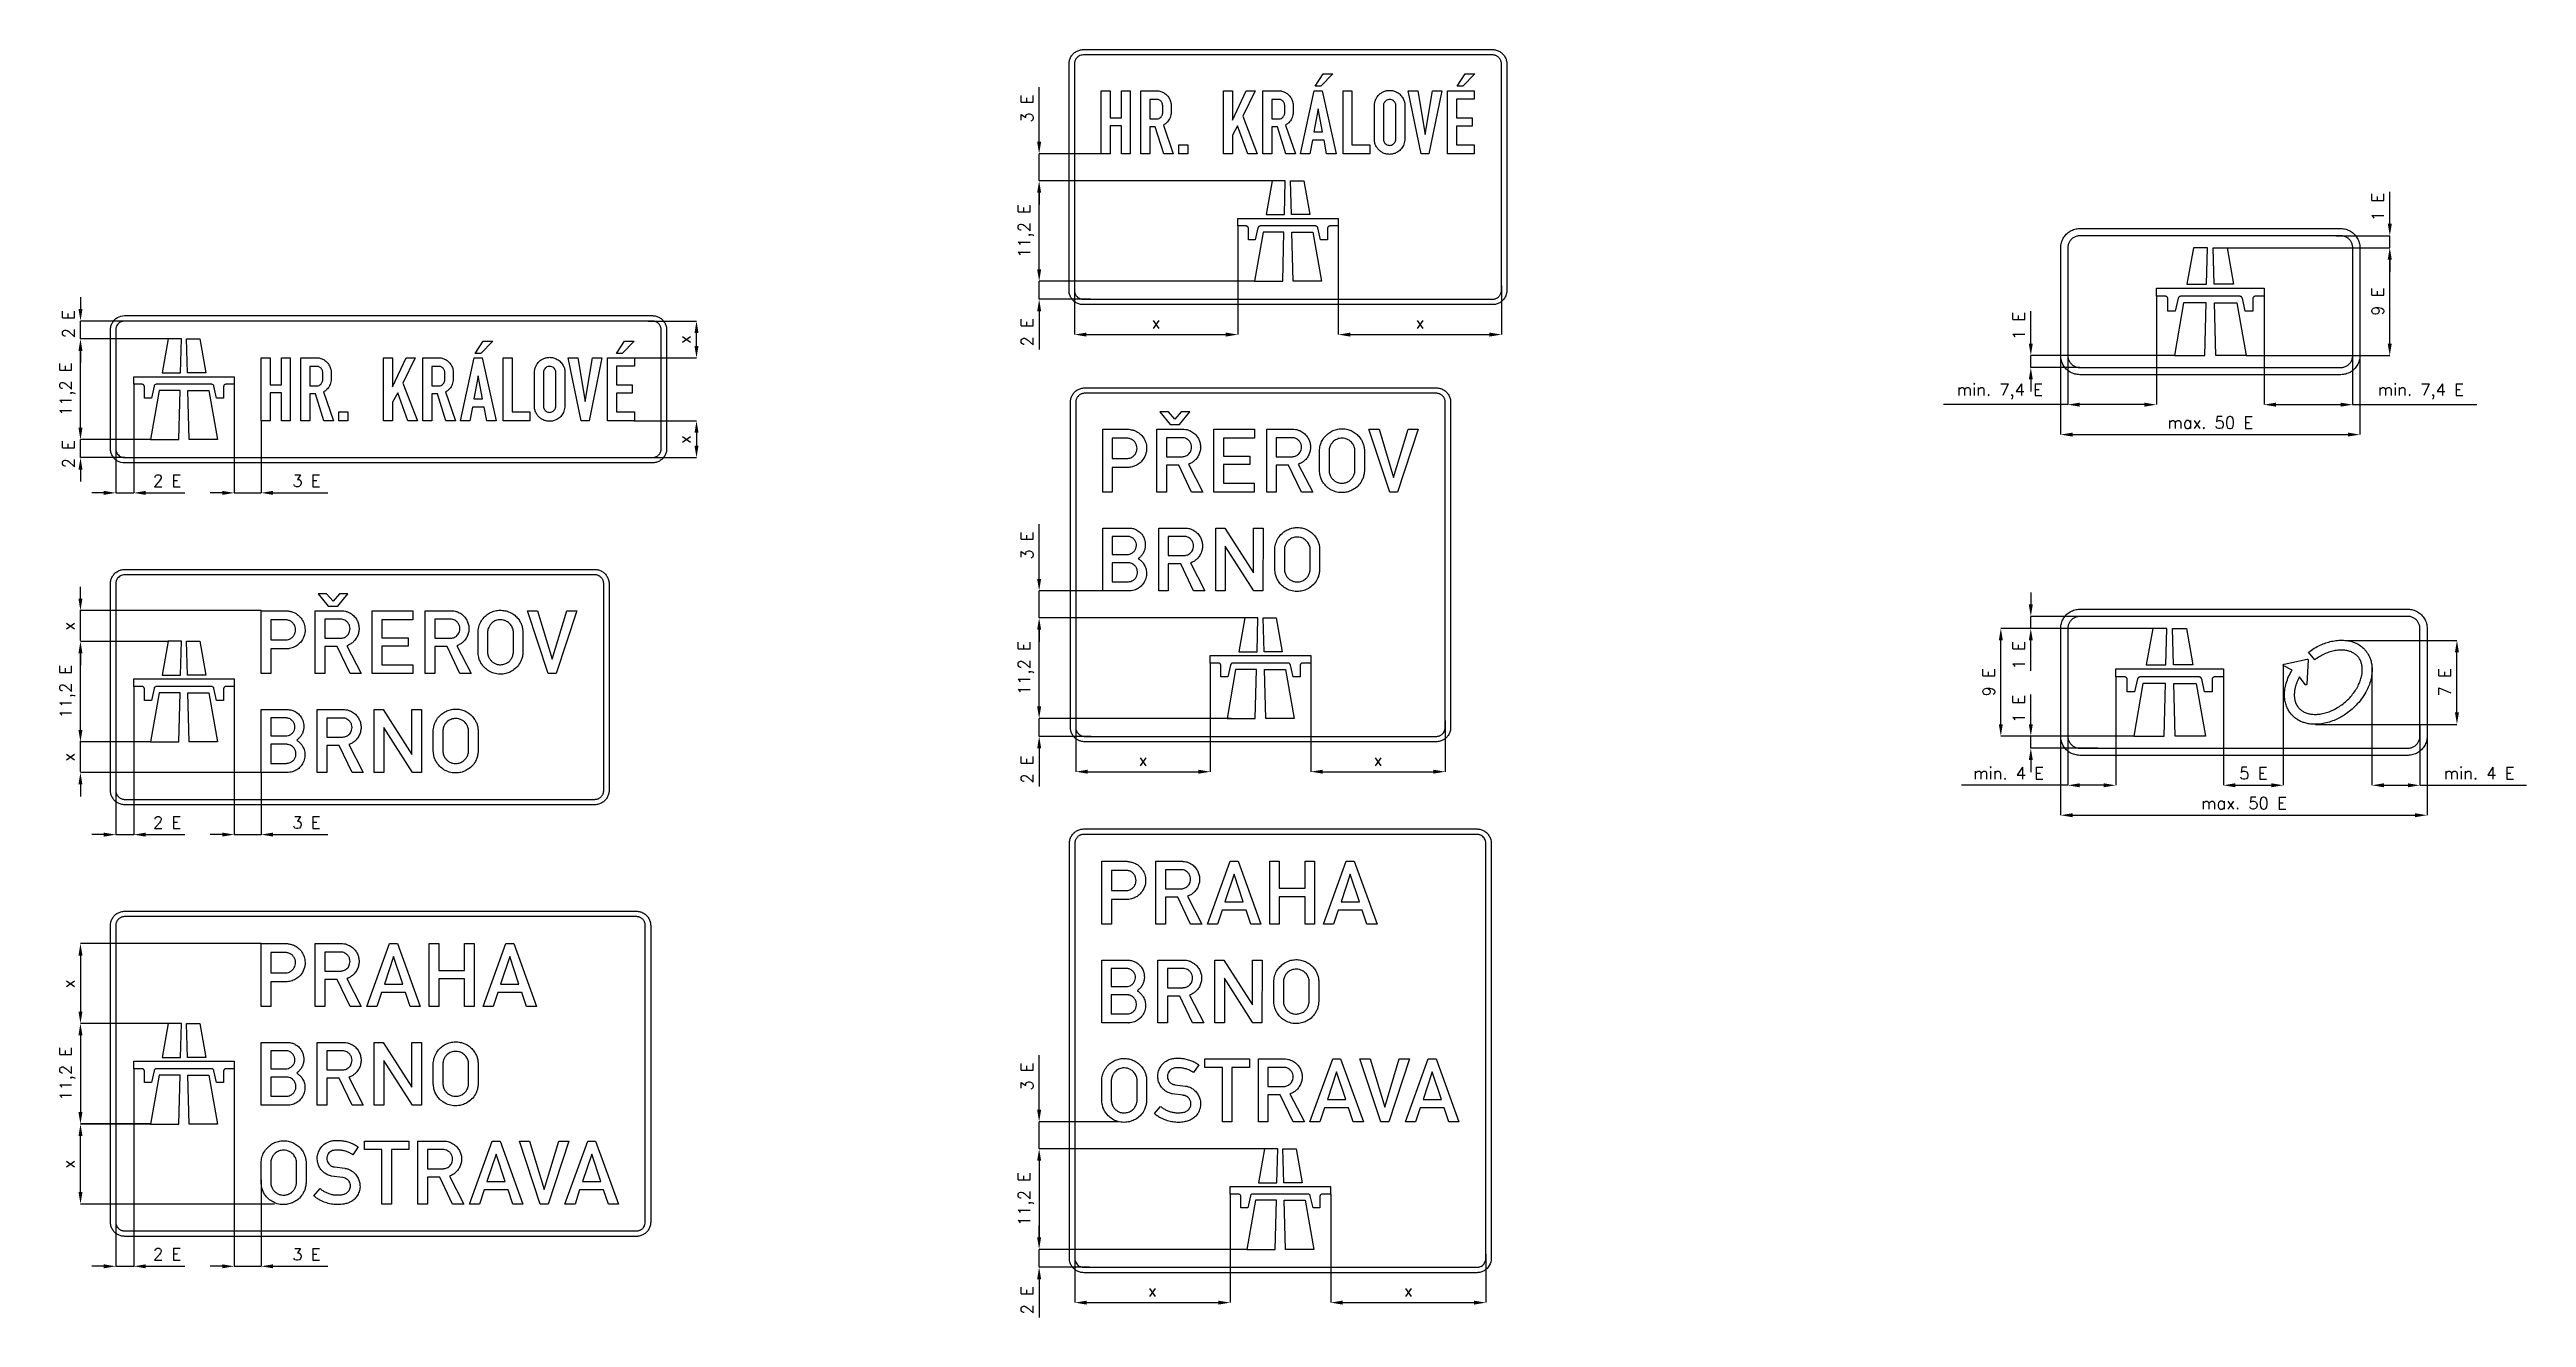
# Model space of a CAD drawing. Header units: millimetres. Extents: x 4784 to 17204, y -492 to 5860.
import ezdxf

# ---------------------------------------------------------------- set-up
doc = ezdxf.new("R2010")
doc.units = ezdxf.units.MM
doc.header["$LTSCALE"] = 5
doc.layers.add('Kóty', color=2, linetype='Continuous')
doc.layers.add('Značka', color=7, linetype='Continuous')
doc.styles.get("Standard").update_dxf_attribs({"font": 'romand.shx', "height": 60})
doc.dimstyles.get("Standard").update_dxf_attribs({"dimtxt": 60, "dimasz": 60, "dimexe": 0.18, "dimexo": 0.0625, "dimgap": 30, "dimtad": 1, "dimdec": 0, "dimzin": 0, "dimdsep": 46, "dimtxsty": 'Standard', "dimcen": 0.09, "dimadec": 0, "dimazin": 0, "dimtfac": 1, "dimtdec": 0, "dimtofl": 0, "dimtmove": 0, "dimatfit": 3, "dimfxl": 1, "dimtolj": 1, "dimtzin": 0, "dimarcsym": 0})

msp = doc.modelspace()

# ---------------------------------------------------------------- texts
at = {"layer": 'Kóty', "char_height": 60, "attachment_point": 5, "rotation": 90}
for s, insert in [('\\A1;1 E', (16458.3, 5071)), ('\\A1;2 E', (4879.3, 4484.2)), ('\\A1;2 E', (9686.2, 4443.3)), ('\\A1;1 E', (14658.3, 4475.8)), ('\\A1;2 E', (4879.3, 3832.7)), ('\\A1;1 E', (14658.3, 2824.7)), ('\\A1;1 E', (14658.3, 2556.6)), ('\\A1;2 E', (9686, 2253.3)), ('\\A1;3 E', (9686, 715.1)), ('\\A1;x', (4879.3, 276.2)), ('\\A1;2 E', (9686, -406.7))]:
    msp.add_mtext(s, dxfattribs=dict(at, insert=insert))
at = {"layer": 'Kóty', "char_height": 60, "attachment_point": 5}
for s, insert in [('\\A1;2 E', (5373.3, 3700.1)), ('\\A1;3 E', (6072.4, 3699)), ('\\A1;2 E', (5373.3, 1987.8)), ('\\A1;2 E', (5373.3, -174.9))]:
    msp.add_mtext(s, dxfattribs=dict(at, insert=insert))

# ---------------------------------------------------------------- blocks, each defined once
blk = doc.blocks.new('*D2')
at = {"layer": 'Defpoints', "color": 0, "transparency": 16777216}
for p in [(4939, 4410), (5379, 4410), (5290, 3906)]:
    blk.add_point(p, dxfattribs=at)
at = {"layer": 'Kóty', "color": 0, "lineweight": -2, "transparency": 16777216}
for p, q in [((5379, 4410), (4939, 4410)), ((4939, 3966), (4939, 4350)), ((5290, 3906), (4939, 3906))]:
    blk.add_line(p, q, dxfattribs=at)
at = {"layer": 'Kóty', "color": 0, "transparency": 16777216}
for points in [[(4929, 4350), (4949, 4350), (4939, 4410)], [(4929, 3966), (4949, 3966), (4939, 3906)]]:
    blk.add_solid(points, dxfattribs=at)
at = {"layer": 'Kóty', "color": 0, "transparency": 16777216, "insert": (4874, 4158), "char_height": 60, "attachment_point": 5, "rotation": 90}
blk.add_mtext('\\A1;11,2 E', dxfattribs=at)
blk = doc.blocks.new('*D3')
at = {"layer": 'Defpoints', "color": 0, "transparency": 16777216}
for p in [(4939, 2895), (5379, 2895), (5290, 2391)]:
    blk.add_point(p, dxfattribs=at)
at = {"layer": 'Kóty', "color": 0, "lineweight": -2, "transparency": 16777216}
for p, q in [((5379, 2895), (4939, 2895)), ((4939, 2451), (4939, 2835)), ((5290, 2391), (4939, 2391))]:
    blk.add_line(p, q, dxfattribs=at)
at = {"layer": 'Kóty', "color": 0, "transparency": 16777216}
for points in [[(4929, 2835), (4949, 2835), (4939, 2895)], [(4929, 2451), (4949, 2451), (4939, 2391)]]:
    blk.add_solid(points, dxfattribs=at)
at = {"layer": 'Kóty', "color": 0, "transparency": 16777216, "insert": (4874, 2643), "char_height": 60, "attachment_point": 5, "rotation": 90}
blk.add_mtext('\\A1;11,2 E', dxfattribs=at)
blk = doc.blocks.new('*D4')
at = {"layer": 'Defpoints', "color": 0, "transparency": 16777216}
for p in [(5845, 3049), (4939, 2895), (5379, 2895)]:
    blk.add_point(p, dxfattribs=at)
at = {"layer": 'Kóty', "color": 0, "lineweight": -2, "transparency": 16777216}
for p, q in [((4939, 3109), (4939, 3169)), ((5845, 3049), (4939, 3049)), ((5379, 2895), (4939, 2895)), ((4939, 2835), (4939, 2775))]:
    blk.add_line(p, q, dxfattribs=at)
at = {"layer": 'Kóty', "color": 0, "transparency": 16777216}
for points in [[(4929, 3109), (4949, 3109), (4939, 3049)], [(4929, 2835), (4949, 2835), (4939, 2895)]]:
    blk.add_solid(points, dxfattribs=at)
at = {"layer": 'Kóty', "color": 0, "transparency": 16777216, "insert": (4879, 2972), "char_height": 60, "attachment_point": 5, "rotation": 90}
blk.add_mtext('\\A1;x', dxfattribs=at)
blk = doc.blocks.new('*D5')
at = {"layer": 'Defpoints', "color": 0, "transparency": 16777216}
for p in [(4939, 2391), (5290, 2391), (5845, 2238)]:
    blk.add_point(p, dxfattribs=at)
at = {"layer": 'Kóty', "color": 0, "lineweight": -2, "transparency": 16777216}
for p, q in [((4939, 2451), (4939, 2511)), ((5290, 2391), (4939, 2391)), ((5845, 2238), (4939, 2238)), ((4939, 2178), (4939, 2118))]:
    blk.add_line(p, q, dxfattribs=at)
at = {"layer": 'Kóty', "color": 0, "transparency": 16777216}
for points in [[(4929, 2451), (4949, 2451), (4939, 2391)], [(4929, 2178), (4949, 2178), (4939, 2238)]]:
    blk.add_solid(points, dxfattribs=at)
at = {"layer": 'Kóty', "color": 0, "transparency": 16777216, "insert": (4879, 2315), "char_height": 60, "attachment_point": 5, "rotation": 90}
blk.add_mtext('\\A1;x', dxfattribs=at)
blk = doc.blocks.new('*D6')
at = {"layer": 'Defpoints', "color": 0, "transparency": 16777216}
for p in [(5379, 981), (4939, 477), (5290, 477)]:
    blk.add_point(p, dxfattribs=at)
at = {"layer": 'Kóty', "color": 0, "lineweight": -2, "transparency": 16777216}
for p, q in [((5379, 981), (4939, 981)), ((4939, 921), (4939, 537)), ((5290, 477), (4939, 477))]:
    blk.add_line(p, q, dxfattribs=at)
at = {"layer": 'Kóty', "color": 0, "transparency": 16777216}
for points in [[(4929, 921), (4949, 921), (4939, 981)], [(4929, 537), (4949, 537), (4939, 477)]]:
    blk.add_solid(points, dxfattribs=at)
at = {"layer": 'Kóty', "color": 0, "transparency": 16777216, "insert": (4874, 728), "char_height": 60, "attachment_point": 5, "rotation": 90}
blk.add_mtext('\\A1;11,2 E', dxfattribs=at)
blk = doc.blocks.new('*D7')
at = {"layer": 'Defpoints', "color": 0, "transparency": 16777216}
for p in [(5845.25, 1381.03), (4939.25, 980.5), (5379.093, 980.5)]:
    blk.add_point(p, dxfattribs=at)
at = {"layer": 'Kóty', "color": 0, "lineweight": -2, "transparency": 16777216}
for p, q in [((5845.1875, 1381.03), (4939.07, 1381.03)), ((4939.25, 1321.03), (4939.25, 1040.5)), ((5379.0305, 980.5), (4939.07, 980.5))]:
    blk.add_line(p, q, dxfattribs=at)
at = {"layer": 'Kóty', "color": 0, "transparency": 16777216}
for points in [[(4929.25, 1321.03), (4949.25, 1321.03), (4939.25, 1381.03)], [(4929.25, 1040.5), (4949.25, 1040.5), (4939.25, 980.5)]]:
    blk.add_solid(points, dxfattribs=at)
at = {"layer": 'Kóty', "color": 0, "transparency": 16777216, "insert": (4879.25, 1180.765), "char_height": 60, "attachment_point": 5, "rotation": 90}
blk.add_mtext('\\A1;x', dxfattribs=at)
blk = doc.blocks.new('*D8')
at = {"layer": 'Defpoints', "color": 0, "transparency": 16777216}
for p in [(10742, 4976), (9923, 4676), (10742, 4432)]:
    blk.add_point(p, dxfattribs=at)
at = {"layer": 'Kóty', "color": 0, "lineweight": -2, "transparency": 16777216}
for p, q in [((10742, 4976), (10742, 4432)), ((9923, 4676), (9923, 4432)), ((9983, 4432), (10682, 4432))]:
    blk.add_line(p, q, dxfattribs=at)
at = {"layer": 'Kóty', "color": 0, "transparency": 16777216}
for points in [[(9983, 4442), (9983, 4422), (9923, 4432)], [(10682, 4442), (10682, 4422), (10742, 4432)]]:
    blk.add_solid(points, dxfattribs=at)
at = {"layer": 'Kóty', "color": 0, "transparency": 16777216, "insert": (10332, 4492), "char_height": 60, "attachment_point": 5}
blk.add_mtext('\\A1;x', dxfattribs=at)
blk = doc.blocks.new('*D9')
at = {"layer": 'Defpoints', "color": 0, "transparency": 16777216}
for p in [(11246, 4976), (12064, 4676), (12064, 4432)]:
    blk.add_point(p, dxfattribs=at)
at = {"layer": 'Kóty', "color": 0, "lineweight": -2, "transparency": 16777216}
for p, q in [((11246, 4976), (11246, 4432)), ((12064, 4676), (12064, 4432)), ((11306, 4432), (12004, 4432))]:
    blk.add_line(p, q, dxfattribs=at)
at = {"layer": 'Kóty', "color": 0, "transparency": 16777216}
for points in [[(11306, 4442), (11306, 4422), (11246, 4432)], [(12004, 4442), (12004, 4422), (12064, 4432)]]:
    blk.add_solid(points, dxfattribs=at)
at = {"layer": 'Kóty', "color": 0, "transparency": 16777216, "insert": (11655, 4492), "char_height": 60, "attachment_point": 5}
blk.add_mtext('\\A1;x', dxfattribs=at)
blk = doc.blocks.new('*D10')
at = {"layer": 'Defpoints', "color": 0, "transparency": 16777216}
for p in [(10604, 2786), (9930, 2480), (10604, 2242)]:
    blk.add_point(p, dxfattribs=at)
at = {"layer": 'Kóty', "color": 0, "lineweight": -2, "transparency": 16777216}
for p, q in [((10604, 2786), (10604, 2242)), ((9930, 2480), (9930, 2242)), ((9990, 2242), (10544, 2242))]:
    blk.add_line(p, q, dxfattribs=at)
at = {"layer": 'Kóty', "color": 0, "transparency": 16777216}
for points in [[(9990, 2252), (9990, 2232), (9930, 2242)], [(10544, 2252), (10544, 2232), (10604, 2242)]]:
    blk.add_solid(points, dxfattribs=at)
at = {"layer": 'Kóty', "color": 0, "transparency": 16777216, "insert": (10267, 2302), "char_height": 60, "attachment_point": 5}
blk.add_mtext('\\A1;x', dxfattribs=at)
blk = doc.blocks.new('*D11')
at = {"layer": 'Defpoints', "color": 0, "transparency": 16777216}
for p in [(11108, 2786), (11782, 2499), (11782, 2242)]:
    blk.add_point(p, dxfattribs=at)
at = {"layer": 'Kóty', "color": 0, "lineweight": -2, "transparency": 16777216}
for p, q in [((11108, 2786), (11108, 2242)), ((11782, 2499), (11782, 2242)), ((11168, 2242), (11722, 2242))]:
    blk.add_line(p, q, dxfattribs=at)
at = {"layer": 'Kóty', "color": 0, "transparency": 16777216}
for points in [[(11168, 2252), (11168, 2232), (11108, 2242)], [(11722, 2252), (11722, 2232), (11782, 2242)]]:
    blk.add_solid(points, dxfattribs=at)
at = {"layer": 'Kóty', "color": 0, "transparency": 16777216, "insert": (11445, 2302), "char_height": 60, "attachment_point": 5}
blk.add_mtext('\\A1;x', dxfattribs=at)
blk = doc.blocks.new('*D12')
at = {"layer": 'Defpoints', "color": 0, "transparency": 16777216}
for p in [(10704, 126), (9925, -169), (10704, -418)]:
    blk.add_point(p, dxfattribs=at)
at = {"layer": 'Kóty', "color": 0, "lineweight": -2, "transparency": 16777216}
for p, q in [((10704, 126), (10704, -418)), ((9925, -169), (9925, -418)), ((9985, -418), (10644, -418))]:
    blk.add_line(p, q, dxfattribs=at)
at = {"layer": 'Kóty', "color": 0, "transparency": 16777216}
for points in [[(9985, -408), (9985, -428), (9925, -418)], [(10644, -408), (10644, -428), (10704, -418)]]:
    blk.add_solid(points, dxfattribs=at)
at = {"layer": 'Kóty', "color": 0, "transparency": 16777216, "insert": (10314, -358), "char_height": 60, "attachment_point": 5}
blk.add_mtext('\\A1;x', dxfattribs=at)
blk = doc.blocks.new('*D13')
at = {"layer": 'Defpoints', "color": 0, "transparency": 16777216}
for p in [(11208, 126), (11986, -176), (11986, -418)]:
    blk.add_point(p, dxfattribs=at)
at = {"layer": 'Kóty', "color": 0, "lineweight": -2, "transparency": 16777216}
for p, q in [((11208, 126), (11208, -418)), ((11986, -176), (11986, -418)), ((11268, -418), (11926, -418))]:
    blk.add_line(p, q, dxfattribs=at)
at = {"layer": 'Kóty', "color": 0, "transparency": 16777216}
for points in [[(11268, -408), (11268, -428), (11208, -418)], [(11926, -408), (11926, -428), (11986, -418)]]:
    blk.add_solid(points, dxfattribs=at)
at = {"layer": 'Kóty', "color": 0, "transparency": 16777216, "insert": (11597, -358), "char_height": 60, "attachment_point": 5}
blk.add_mtext('\\A1;x', dxfattribs=at)
blk = doc.blocks.new('*D14')
at = {"layer": 'Defpoints', "color": 0, "transparency": 16777216}
for p in [(5710, 2669), (5845, 2238), (5845, 1927)]:
    blk.add_point(p, dxfattribs=at)
at = {"layer": 'Kóty', "color": 0, "lineweight": -2, "transparency": 16777216}
for p, q in [((5710, 2669), (5710, 1926)), ((5845, 2238), (5845, 1926)), ((5650, 1927), (5590, 1927)), ((5905, 1927), (6180, 1927))]:
    blk.add_line(p, q, dxfattribs=at)
at = {"layer": 'Kóty', "color": 0, "transparency": 16777216}
for points in [[(5650, 1937), (5650, 1917), (5710, 1927)], [(5905, 1937), (5905, 1917), (5845, 1927)]]:
    blk.add_solid(points, dxfattribs=at)
at = {"layer": 'Kóty', "color": 0, "transparency": 16777216, "insert": (6072, 1987), "char_height": 60, "attachment_point": 5}
blk.add_mtext('\\A1;3 E', dxfattribs=at)
blk = doc.blocks.new('*D15')
at = {"layer": 'Defpoints', "color": 0, "transparency": 16777216}
for p in [(5710, 754), (5845, 198), (5845, -236)]:
    blk.add_point(p, dxfattribs=at)
at = {"layer": 'Kóty', "color": 0, "lineweight": -2, "transparency": 16777216}
for p, q in [((5710, 754), (5710, -236)), ((5845, 197), (5845, -236)), ((5650, -236), (5590, -236)), ((5905, -236), (6180, -236))]:
    blk.add_line(p, q, dxfattribs=at)
at = {"layer": 'Kóty', "color": 0, "transparency": 16777216}
for points in [[(5650, -226), (5650, -246), (5710, -236)], [(5905, -226), (5905, -246), (5845, -236)]]:
    blk.add_solid(points, dxfattribs=at)
at = {"layer": 'Kóty', "color": 0, "transparency": 16777216, "insert": (6072, -176), "char_height": 60, "attachment_point": 5}
blk.add_mtext('\\A1;3 E', dxfattribs=at)
blk = doc.blocks.new('*D16')
at = {"layer": 'Defpoints', "color": 0, "transparency": 16777216}
for p in [(9746, 5338), (10078, 5338), (10914, 5203)]:
    blk.add_point(p, dxfattribs=at)
at = {"layer": 'Kóty', "color": 0, "lineweight": -2, "transparency": 16777216}
for p, q in [((9746, 5398), (9746, 5672)), ((10078, 5338), (9746, 5338)), ((10914, 5203), (9746, 5203)), ((9746, 5143), (9746, 5083))]:
    blk.add_line(p, q, dxfattribs=at)
at = {"layer": 'Kóty', "color": 0, "transparency": 16777216}
for points in [[(9736, 5398), (9756, 5398), (9746, 5338)], [(9736, 5143), (9756, 5143), (9746, 5203)]]:
    blk.add_solid(points, dxfattribs=at)
at = {"layer": 'Kóty', "color": 0, "transparency": 16777216, "insert": (9686, 5565), "char_height": 60, "attachment_point": 5, "rotation": 90}
blk.add_mtext('\\A1;3 E', dxfattribs=at)
blk = doc.blocks.new('*D17')
at = {"layer": 'Defpoints', "color": 0, "transparency": 16777216}
for p in [(9746, 5203), (10914, 5203), (10825, 4699)]:
    blk.add_point(p, dxfattribs=at)
at = {"layer": 'Kóty', "color": 0, "lineweight": -2, "transparency": 16777216}
for p, q in [((10914, 5203), (9746, 5203)), ((9746, 4759), (9746, 5143)), ((10825, 4699), (9746, 4699))]:
    blk.add_line(p, q, dxfattribs=at)
at = {"layer": 'Kóty', "color": 0, "transparency": 16777216}
for points in [[(9736, 5143), (9756, 5143), (9746, 5203)], [(9736, 4759), (9756, 4759), (9746, 4699)]]:
    blk.add_solid(points, dxfattribs=at)
at = {"layer": 'Kóty', "color": 0, "transparency": 16777216, "insert": (9680, 4951), "char_height": 60, "attachment_point": 5, "rotation": 90}
blk.add_mtext('\\A1;11,2 E', dxfattribs=at)
blk = doc.blocks.new('*D18')
at = {"layer": 'Defpoints', "color": 0, "transparency": 16777216}
for p in [(9746, 3148), (10085, 3148), (10797, 3013)]:
    blk.add_point(p, dxfattribs=at)
at = {"layer": 'Kóty', "color": 0, "lineweight": -2, "transparency": 16777216}
for p, q in [((9746, 3208), (9746, 3482)), ((10085, 3148), (9746, 3148)), ((10797, 3013), (9746, 3013)), ((9746, 2953), (9746, 2893))]:
    blk.add_line(p, q, dxfattribs=at)
at = {"layer": 'Kóty', "color": 0, "transparency": 16777216}
for points in [[(9736, 3208), (9756, 3208), (9746, 3148)], [(9736, 2953), (9756, 2953), (9746, 3013)]]:
    blk.add_solid(points, dxfattribs=at)
at = {"layer": 'Kóty', "color": 0, "transparency": 16777216, "insert": (9686, 3375), "char_height": 60, "attachment_point": 5, "rotation": 90}
blk.add_mtext('\\A1;3 E', dxfattribs=at)
blk = doc.blocks.new('*D19')
at = {"layer": 'Defpoints', "color": 0, "transparency": 16777216}
for p in [(9746, 3013), (10797, 3013), (10708, 2509)]:
    blk.add_point(p, dxfattribs=at)
at = {"layer": 'Kóty', "color": 0, "lineweight": -2, "transparency": 16777216}
for p, q in [((10797, 3013), (9746, 3013)), ((9746, 2569), (9746, 2953)), ((10708, 2509), (9746, 2509))]:
    blk.add_line(p, q, dxfattribs=at)
at = {"layer": 'Kóty', "color": 0, "transparency": 16777216}
for points in [[(9736, 2953), (9756, 2953), (9746, 3013)], [(9736, 2569), (9756, 2569), (9746, 2509)]]:
    blk.add_solid(points, dxfattribs=at)
at = {"layer": 'Kóty', "color": 0, "transparency": 16777216, "insert": (9680, 2761), "char_height": 60, "attachment_point": 5, "rotation": 90}
blk.add_mtext('\\A1;11,2 E', dxfattribs=at)
blk = doc.blocks.new('*D20')
at = {"layer": 'Defpoints', "color": 0, "transparency": 16777216}
for p in [(10897, 353), (9746, -151), (10787, -151)]:
    blk.add_point(p, dxfattribs=at)
at = {"layer": 'Kóty', "color": 0, "lineweight": -2, "transparency": 16777216}
for p, q in [((10897, 353), (9746, 353)), ((9746, 293), (9746, -91)), ((10787, -151), (9746, -151))]:
    blk.add_line(p, q, dxfattribs=at)
at = {"layer": 'Kóty', "color": 0, "transparency": 16777216}
for points in [[(9736, 293), (9756, 293), (9746, 353)], [(9736, -91), (9756, -91), (9746, -151)]]:
    blk.add_solid(points, dxfattribs=at)
at = {"layer": 'Kóty', "color": 0, "transparency": 16777216, "insert": (9680, 101), "char_height": 60, "attachment_point": 5, "rotation": 90}
blk.add_mtext('\\A1;11,2 E', dxfattribs=at)
blk = doc.blocks.new('*D21')
at = {"layer": 'Defpoints', "color": 0, "transparency": 16777216}
for p in [(7785, 4500), (8028, 4500), (7716, 4315)]:
    blk.add_point(p, dxfattribs=at)
at = {"layer": 'Kóty', "color": 0, "lineweight": -2, "transparency": 16777216}
for p, q in [((7785, 4500), (8028, 4500)), ((8028, 4375), (8028, 4440)), ((7716, 4315), (8028, 4315))]:
    blk.add_line(p, q, dxfattribs=at)
at = {"layer": 'Kóty', "color": 0, "transparency": 16777216}
for points in [[(8018, 4440), (8038, 4440), (8028, 4500)], [(8018, 4375), (8038, 4375), (8028, 4315)]]:
    blk.add_solid(points, dxfattribs=at)
at = {"layer": 'Kóty', "color": 0, "transparency": 16777216, "insert": (7968, 4408), "char_height": 60, "attachment_point": 5, "rotation": 90}
blk.add_mtext('\\A1;x', dxfattribs=at)
blk = doc.blocks.new('*D22')
at = {"layer": 'Defpoints', "color": 0, "transparency": 16777216}
for p in [(7716, 4000), (7784, 3816), (8028, 3816)]:
    blk.add_point(p, dxfattribs=at)
at = {"layer": 'Kóty', "color": 0, "lineweight": -2, "transparency": 16777216}
for p, q in [((7716, 4000), (8028, 4000)), ((8028, 3940), (8028, 3876)), ((7784, 3816), (8028, 3816))]:
    blk.add_line(p, q, dxfattribs=at)
at = {"layer": 'Kóty', "color": 0, "transparency": 16777216}
for points in [[(8018, 3940), (8038, 3940), (8028, 4000)], [(8018, 3876), (8038, 3876), (8028, 3816)]]:
    blk.add_solid(points, dxfattribs=at)
at = {"layer": 'Kóty', "color": 0, "transparency": 16777216, "insert": (7968, 3908), "char_height": 60, "attachment_point": 5, "rotation": 90}
blk.add_mtext('\\A1;x', dxfattribs=at)
blk = doc.blocks.new('*D24')
at = {"layer": 'Defpoints', "color": 0, "transparency": 16777216}
for p in [(16429, 2763), (16669, 2479), (16669, 2174)]:
    blk.add_point(p, dxfattribs=at)
at = {"layer": 'Kóty', "color": 0, "lineweight": -2, "transparency": 16777216}
for p, q in [((16429, 2763), (16429, 2174)), ((16669, 2479), (16669, 2174)), ((16489, 2174), (16609, 2174)), ((16669, 2174), (17204, 2174))]:
    blk.add_line(p, q, dxfattribs=at)
at = {"layer": 'Kóty', "color": 0, "transparency": 16777216}
for points in [[(16489, 2184), (16489, 2164), (16429, 2174)], [(16609, 2184), (16609, 2164), (16669, 2174)]]:
    blk.add_solid(points, dxfattribs=at)
at = {"layer": 'Kóty', "color": 0, "transparency": 16777216, "insert": (16966, 2234), "char_height": 60, "attachment_point": 5}
blk.add_mtext('\\A1;min. 4 E', dxfattribs=at)
blk = doc.blocks.new('*D25')
at = {"layer": 'Defpoints', "color": 0, "transparency": 16777216}
for p in [(15684, 2737), (15984, 2776), (15984, 2174)]:
    blk.add_point(p, dxfattribs=at)
at = {"layer": 'Kóty', "color": 0, "lineweight": -2, "transparency": 16777216}
for p, q in [((15684, 2737), (15684, 2174)), ((15984, 2776), (15984, 2174)), ((15744, 2174), (15924, 2174))]:
    blk.add_line(p, q, dxfattribs=at)
at = {"layer": 'Kóty', "color": 0, "transparency": 16777216}
for points in [[(15744, 2184), (15744, 2164), (15684, 2174)], [(15924, 2184), (15924, 2164), (15984, 2174)]]:
    blk.add_solid(points, dxfattribs=at)
at = {"layer": 'Kóty', "color": 0, "transparency": 16777216, "insert": (15834, 2234), "char_height": 60, "attachment_point": 5}
blk.add_mtext('\\A1;5 E', dxfattribs=at)
blk = doc.blocks.new('*D26')
at = {"layer": 'Defpoints', "color": 0, "transparency": 16777216}
for p in [(15144, 2717), (14904, 2479), (14904, 2174)]:
    blk.add_point(p, dxfattribs=at)
at = {"layer": 'Kóty', "color": 0, "lineweight": -2, "transparency": 16777216}
for p, q in [((15144, 2717), (15144, 2174)), ((14904, 2479), (14904, 2174)), ((14904, 2174), (14370, 2174)), ((15084, 2174), (14964, 2174))]:
    blk.add_line(p, q, dxfattribs=at)
at = {"layer": 'Kóty', "color": 0, "transparency": 16777216}
for points in [[(14964, 2184), (14964, 2164), (14904, 2174)], [(15084, 2184), (15084, 2164), (15144, 2174)]]:
    blk.add_solid(points, dxfattribs=at)
at = {"layer": 'Kóty', "color": 0, "transparency": 16777216, "insert": (14607, 2234), "char_height": 60, "attachment_point": 5}
blk.add_mtext('\\A1;min. 4 E', dxfattribs=at)
blk = doc.blocks.new('*D27')
at = {"layer": 'Defpoints', "color": 0, "transparency": 16777216}
for p in [(14904, 4597), (15348, 4624), (14904, 4081)]:
    blk.add_point(p, dxfattribs=at)
at = {"layer": 'Kóty', "color": 0, "lineweight": -2, "transparency": 16777216}
for p, q in [((14904, 4597), (14904, 4081)), ((15348, 4624), (15348, 4081)), ((14904, 4081), (14281, 4081)), ((15288, 4081), (14964, 4081))]:
    blk.add_line(p, q, dxfattribs=at)
at = {"layer": 'Kóty', "color": 0, "transparency": 16777216}
for points in [[(14964, 4091), (14964, 4071), (14904, 4081)], [(15288, 4091), (15288, 4071), (15348, 4081)]]:
    blk.add_solid(points, dxfattribs=at)
at = {"layer": 'Kóty', "color": 0, "transparency": 16777216, "insert": (14563, 4147), "char_height": 60, "attachment_point": 5}
blk.add_mtext('\\A1;min. 7,4 E', dxfattribs=at)
blk = doc.blocks.new('*D28')
at = {"layer": 'Defpoints', "color": 0, "transparency": 16777216}
for p in [(15888, 4624), (16332, 4557), (16332, 4081)]:
    blk.add_point(p, dxfattribs=at)
at = {"layer": 'Kóty', "color": 0, "lineweight": -2, "transparency": 16777216}
for p, q in [((15888, 4624), (15888, 4081)), ((16332, 4557), (16332, 4081)), ((15948, 4081), (16272, 4081)), ((16332, 4081), (16955, 4081))]:
    blk.add_line(p, q, dxfattribs=at)
at = {"layer": 'Kóty', "color": 0, "transparency": 16777216}
for points in [[(15948, 4091), (15948, 4071), (15888, 4081)], [(16272, 4091), (16272, 4071), (16332, 4081)]]:
    blk.add_solid(points, dxfattribs=at)
at = {"layer": 'Kóty', "color": 0, "transparency": 16777216, "insert": (16674, 4147), "char_height": 60, "attachment_point": 5}
blk.add_mtext('\\A1;min. 7,4 E', dxfattribs=at)
blk = doc.blocks.new('*D29')
at = {"layer": 'Defpoints', "color": 0, "transparency": 16777216}
for p in [(15703, 4867), (16518, 4867), (15798, 4327)]:
    blk.add_point(p, dxfattribs=at)
at = {"layer": 'Kóty', "color": 0, "lineweight": -2, "transparency": 16777216}
for p, q in [((15703, 4867), (16518, 4867)), ((16518, 4387), (16518, 4807)), ((15798, 4327), (16518, 4327))]:
    blk.add_line(p, q, dxfattribs=at)
at = {"layer": 'Kóty', "color": 0, "transparency": 16777216}
for points in [[(16508, 4807), (16528, 4807), (16518, 4867)], [(16508, 4387), (16528, 4387), (16518, 4327)]]:
    blk.add_solid(points, dxfattribs=at)
at = {"layer": 'Kóty', "color": 0, "transparency": 16777216, "insert": (16458, 4597), "char_height": 60, "attachment_point": 5, "rotation": 90}
blk.add_mtext('\\A1;9 E', dxfattribs=at)
blk = doc.blocks.new('*D30')
at = {"layer": 'Defpoints', "color": 0, "transparency": 16777216}
for p in [(16294, 2900), (16855, 2900), (16146, 2479)]:
    blk.add_point(p, dxfattribs=at)
at = {"layer": 'Kóty', "color": 0, "lineweight": -2, "transparency": 16777216}
for p, q in [((16294, 2900), (16855, 2900)), ((16855, 2539), (16855, 2840)), ((16146, 2479), (16855, 2479))]:
    blk.add_line(p, q, dxfattribs=at)
at = {"layer": 'Kóty', "color": 0, "transparency": 16777216}
for points in [[(16845, 2840), (16865, 2840), (16855, 2900)], [(16845, 2539), (16865, 2539), (16855, 2479)]]:
    blk.add_solid(points, dxfattribs=at)
at = {"layer": 'Kóty', "color": 0, "transparency": 16777216, "insert": (16795, 2690), "char_height": 60, "attachment_point": 5, "rotation": 90}
blk.add_mtext('\\A1;7 E', dxfattribs=at)
blk = doc.blocks.new('*D31')
at = {"layer": 'Defpoints', "color": 0, "transparency": 16777216}
for p in [(14568, 2960), (15330, 2960), (15234, 2420)]:
    blk.add_point(p, dxfattribs=at)
at = {"layer": 'Kóty', "color": 0, "lineweight": -2, "transparency": 16777216}
for p, q in [((15330, 2960), (14568, 2960)), ((14568, 2480), (14568, 2900)), ((15234, 2420), (14568, 2420))]:
    blk.add_line(p, q, dxfattribs=at)
at = {"layer": 'Kóty', "color": 0, "transparency": 16777216}
for points in [[(14558, 2900), (14578, 2900), (14568, 2960)], [(14558, 2480), (14578, 2480), (14568, 2420)]]:
    blk.add_solid(points, dxfattribs=at)
at = {"layer": 'Kóty', "color": 0, "transparency": 16777216, "insert": (14508, 2690), "char_height": 60, "attachment_point": 5, "rotation": 90}
blk.add_mtext('\\A1;9 E', dxfattribs=at)
blk = doc.blocks.new('*D32')
at = {"layer": 'Defpoints', "color": 0, "transparency": 16777216}
for p in [(14868, 4385), (16368, 4385), (16368, 3931)]:
    blk.add_point(p, dxfattribs=at)
at = {"layer": 'Kóty', "color": 0, "lineweight": -2, "transparency": 16777216}
for p, q in [((14868, 4385), (14868, 3931)), ((16368, 4385), (16368, 3931)), ((14928, 3931), (16308, 3931))]:
    blk.add_line(p, q, dxfattribs=at)
at = {"layer": 'Kóty', "color": 0, "transparency": 16777216}
for points in [[(14928, 3941), (14928, 3921), (14868, 3931)], [(16308, 3941), (16308, 3921), (16368, 3931)]]:
    blk.add_solid(points, dxfattribs=at)
at = {"layer": 'Kóty', "color": 0, "transparency": 16777216, "insert": (15618, 3991), "char_height": 60, "attachment_point": 5}
blk.add_mtext('\\A1;max. 50 E', dxfattribs=at)
blk = doc.blocks.new('*D33')
at = {"layer": 'Defpoints', "color": 0, "transparency": 16777216}
for p in [(14868, 2463), (16705, 2463), (16705, 2024)]:
    blk.add_point(p, dxfattribs=at)
at = {"layer": 'Kóty', "color": 0, "lineweight": -2, "transparency": 16777216}
for p, q in [((14868, 2463), (14868, 2024)), ((16705, 2463), (16705, 2024)), ((14928, 2024), (16645, 2024))]:
    blk.add_line(p, q, dxfattribs=at)
at = {"layer": 'Kóty', "color": 0, "transparency": 16777216}
for points in [[(14928, 2034), (14928, 2014), (14868, 2024)], [(16645, 2034), (16645, 2014), (16705, 2024)]]:
    blk.add_solid(points, dxfattribs=at)
at = {"layer": 'Kóty', "color": 0, "transparency": 16777216, "insert": (15787, 2084), "char_height": 60, "attachment_point": 5}
blk.add_mtext('\\A1;max. 50 E', dxfattribs=at)

# ---------------------------------------------------------------- dimensions: what is measured, and where the dimension line sits
at = {"layer": 'Kóty'}
for base, p1, p2, text, picture, middle in [((9746.2, 5338), (10914.3, 5203), (10078.3, 5338), '3 E', '*D16', (9686.2, 5565.1)), ((9746.2, 5203), (10825.5, 4699), (10914.3, 5203), '11,2 E', '*D17', (9680.5, 4951)), ((16518.3, 4867.1), (15798.3, 4327.1), (15703.1, 4867.1), '9 E', '*D29', (16458.3, 4597.1)), ((8028.3, 4500), (7716.4, 4315.5), (7784.7, 4500), 'x', '*D21', (7968.3, 4407.7)), ((4939.3, 4410), (5290.2, 3906), (5379, 4410), '11,2 E', '*D2', (4873.5, 4158)), ((8028.3, 3816), (7716.4, 4000.5), (7783.7, 3816), 'x', '*D22', (7968.3, 3908.2)), ((9746.2, 3148), (10797.3, 3013), (10085.2, 3148), '3 E', '*D18', (9686.2, 3375.1)), ((4939.3, 2895.5), (5845.2, 3048.5), (5379.1, 2895.5), 'x', '*D4', (4879.3, 2972)), ((9746.2, 3013), (10708.3, 2509), (10797.3, 3013), '11,2 E', '*D19', (9680.5, 2761)), ((4939.3, 2895.5), (5290.2, 2391.5), (5379.1, 2895.5), '11,2 E', '*D3', (4873.5, 2643.5)), ((14568.3, 2960), (15234.4, 2420), (15329.6, 2960), '9 E', '*D31', (14508.3, 2690)), ((16855.3, 2900), (16146.1, 2479.5), (16293.6, 2900), '7 E', '*D30', (16795.3, 2689.7)), ((4939.3, 2391.5), (5845.2, 2238.5), (5290.2, 2391.5), 'x', '*D5', (4879.3, 2315)), ((4939.3, 980.5), (5845.2, 1381), (5379.1, 980.5), 'x', '*D7', (4879.3, 1180.8)), ((4939.3, 476.5), (5379.1, 980.5), (5290.2, 476.5), '11,2 E', '*D6', (4873.5, 728.5)), ((9746, -151), (10896.6, 353), (10787.5, -151), '11,2 E', '*D20', (9680.3, 101))]:
    dim = msp.add_linear_dim(base=base, p1=p1, p2=p2, angle=90, text=text, dimstyle='Standard', dxfattribs=at)
    dim.commit()
    dim.dimension.update_dxf_attribs({"geometry": picture, "text_midpoint": middle})
for base, p1, p2, text, picture, middle in [((10741.5, 4432), (9923, 4675.8), (10741.5, 4976.2), 'x', '*D8', (10332.2, 4492)), ((12064, 4432), (11245.5, 4976.2), (12064, 4675.6), 'x', '*D9', (11654.8, 4492)), ((14904.3, 4081.1), (15348.3, 4624.1), (14904.3, 4597.1), 'min. 7,4 E', '*D27', (14562.9, 4146.8)), ((16332.3, 4081.1), (15888.3, 4624.1), (16332.3, 4557.4), 'min. 7,4 E', '*D28', (16673.7, 4146.8)), ((16368.3, 3931.1), (14868.3, 4384.6), (16368.3, 4384.6), 'max. 50 E', '*D32', (15618.3, 3991.1)), ((10604, 2242), (9929.8, 2480.2), (10604, 2786.2), 'x', '*D10', (10266.9, 2302)), ((11782.2, 2242), (11108, 2786.2), (11782.2, 2499.3), 'x', '*D11', (11445.1, 2302)), ((15984.5, 2174), (15684.5, 2737.2), (15984.5, 2776.3), '5 E', '*D25', (15834.5, 2234)), ((16669.3, 2174), (16429.2, 2762.6), (16669.3, 2479.5), 'min. 4 E', '*D24', (16966.4, 2234)), ((5845.2, 1926.7), (5710.2, 2668.7), (5845.2, 2238.5), '3 E', '*D14', (6072.4, 1986.7)), ((14904.3, 2174), (15144.5, 2717), (14904.3, 2479), 'min. 4 E', '*D26', (14607.2, 2234)), ((16705.3, 2024), (14868.3, 2462.6), (16705.3, 2462.6), 'max. 50 E', '*D33', (15786.8, 2084)), ((5845.3, -236), (5710.2, 753.7), (5845.3, 197.5), '3 E', '*D15', (6072.4, -176)), ((10703.5, -418), (9925, -168.5), (10703.5, 126.2), 'x', '*D12', (10314.2, -358)), ((11986, -418), (11207.5, 126.2), (11986, -175.8), 'x', '*D13', (11596.8, -358))]:
    dim = msp.add_linear_dim(base=base, p1=p1, p2=p2, text=text, dimstyle='Standard', dxfattribs=at)
    dim.commit()
    dim.dimension.update_dxf_attribs({"geometry": picture, "text_midpoint": middle})

# ---------------------------------------------------------------- linework, layer by layer
at = {"layer": 'Kóty'}
for p, q in [((16518.3, 4987.1), (16518.3, 5146.5)), ((16247.9, 4927.1), (16518.5, 4927.1)), ((16285.4, 4867.1), (16518.5, 4867.1)), ((9746.2, 4759), (9746.2, 4819)), ((16518.3, 4807.1), (16518.3, 4747.1)), ((4939.3, 4620), (4939.3, 4560)), ((10825.4, 4699), (9746, 4699)), ((10002.9, 4609), (9746, 4609)), ((5180.9, 4500), (4939.1, 4500)), ((9746.2, 4549), (9746.2, 4357.9)), ((14718.3, 4387.1), (14718.3, 4549.5)), ((5379, 4410), (4939.1, 4410)), ((4939.3, 4350), (4939.3, 4290)), ((15438.2, 4327.1), (14718.1, 4327.1)), ((14964.2, 4267.1), (14718.1, 4267.1)), ((5206.2, 4183.2), (5206.2, 3638.8)), ((5710.2, 4183.2), (5710.2, 3638.8)), ((14718.3, 4207.1), (14718.3, 4147.1)), ((4939.3, 3966), (4939.3, 4026)), ((5845.2, 4000.5), (5845.2, 3638.8)), ((5290.1, 3906), (4939.1, 3906)), ((5116.2, 3901.4), (5116.2, 3638.8)), ((5161.2, 3816), (4939.1, 3816)), ((4939.3, 3756), (4939.3, 3696)), ((5056.2, 3639), (4996.2, 3639)), ((5266.2, 3639), (5463, 3639)), ((5650.2, 3639), (5590.2, 3639)), ((5905.2, 3639), (6179.5, 3639)), ((14718.3, 3140), (14718.3, 3080)), ((15068.6, 3020), (14718.1, 3020)), ((15329.6, 2960), (14718.1, 2960)), ((14718.3, 2747.6), (14718.3, 2900)), ((5206.2, 2668.7), (5206.2, 1926.5)), ((9746.2, 2569), (9746.2, 2629)), ((14718.3, 2480), (14718.3, 2628.1)), ((10708.3, 2509), (9746, 2509)), ((10007.2, 2419), (9746, 2419)), ((15212.6, 2420), (14718.1, 2420)), ((15053.6, 2360), (14718.1, 2360)), ((5116.2, 2242.7), (5116.2, 1926.5)), ((9746, 2359), (9746, 2167.9)), ((14718.3, 2300), (14718.3, 2240)), ((5056.2, 1926.7), (4996.2, 1926.7)), ((5266.2, 1926.7), (5463, 1926.7)), ((5206.2, 753.7), (5206.2, -236.2)), ((9746, 548), (9746, 822.3)), ((5290.2, 476.5), (4939.1, 476.5)), ((4939.3, 136), (4939.3, 416.5)), ((10143.5, 488), (9745.8, 488)), ((10896.5, 353), (9745.8, 353)), ((9746, 293), (9746, 233)), ((5911.3, 76), (4939.1, 76)), ((5116.2, 41), (5116.2, -236.2)), ((9746, -91), (9746, -31)), ((5056.2, -236), (4996.2, -236)), ((5266.2, -236), (5463, -236)), ((10787.5, -151), (9745.8, -151)), ((9998.7, -241), (9745.8, -241)), ((9746, -301), (9746, -492.1))]:
    msp.add_line(p, q, dxfattribs=at)
for points in [[(9746.2, 5203), (9746.2, 5338)], [(16518.3, 4867.1), (16518.3, 4927.1)], [(9746, 4609), (9746.2, 4699)], [(4939.3, 4410), (4939.3, 4500)], [(14718.3, 4267.1), (14718.3, 4327.1)], [(4939.3, 3816), (4939.3, 3906)], [(5116.2, 3639), (5206.2, 3639)], [(5710.2, 3639), (5845.2, 3639)], [(9746.2, 3013), (9746.2, 3148)], [(4939.3, 2900), (4939.3, 3053)], [(14718.3, 2960), (14718.3, 3020)], [(9746.2, 2419), (9746.2, 2509)], [(4939.3, 2243), (4939.1, 2396)], [(14718.3, 2360), (14718.3, 2420)], [(5116.2, 1926.7), (5206.2, 1926.7)], [(5710.2, 1926.7), (5845.2, 1926.7)], [(9746, 353), (9746, 488)], [(5116.2, -236), (5206.2, -236)], [(5710.2, -236), (5845.3, -236)], [(9746, -241), (9746, -151)]]:
    msp.add_lwpolyline(points, dxfattribs=at)
for points in [[(16508.3, 4987.1), (16528.3, 4987.1), (16518.3, 4927.1)], [(16508.3, 4807.1), (16528.3, 4807.1), (16518.3, 4867.1)], [(9736.2, 4759), (9756.2, 4759), (9746.2, 4699)], [(9736.2, 4549), (9756.2, 4549), (9746.2, 4609)], [(4929.3, 4560), (4949.3, 4560), (4939.3, 4500)], [(4929.3, 4350), (4949.3, 4350), (4939.3, 4410)], [(14708.3, 4387.1), (14728.3, 4387.1), (14718.3, 4327.1)], [(14708.3, 4207.1), (14728.3, 4207.1), (14718.3, 4267.1)], [(4929.3, 3966), (4949.3, 3966), (4939.3, 3906)], [(4929.3, 3756), (4949.3, 3756), (4939.3, 3816)], [(5056.2, 3649), (5056.2, 3629), (5116.2, 3639)], [(5266.2, 3649), (5266.2, 3629), (5206.2, 3639)], [(5650.2, 3649), (5650.2, 3629), (5710.2, 3639)], [(5905.2, 3649), (5905.2, 3629), (5845.2, 3639)], [(14708.3, 3080), (14728.3, 3080), (14718.3, 3020)], [(14708.3, 2900), (14728.3, 2900), (14718.3, 2960)], [(9736.2, 2569), (9756.2, 2569), (9746.2, 2509)], [(9736.2, 2359), (9756.2, 2359), (9746.2, 2419)], [(14708.3, 2480), (14728.3, 2480), (14718.3, 2420)], [(14708.3, 2300), (14728.3, 2300), (14718.3, 2360)], [(5056.2, 1936.7), (5056.2, 1916.7), (5116.2, 1926.7)], [(5266.2, 1936.7), (5266.2, 1916.7), (5206.2, 1926.7)], [(9736, 548), (9756, 548), (9746, 488)], [(4929.3, 416.5), (4949.3, 416.5), (4939.3, 476.5)], [(9736, 293), (9756, 293), (9746, 353)], [(4929.3, 136), (4949.3, 136), (4939.3, 76)], [(9736, -91), (9756, -91), (9746, -151)], [(5056.2, -226), (5056.2, -246), (5116.2, -236)], [(5266.2, -226), (5266.2, -246), (5206.2, -236)], [(9736, -301), (9756, -301), (9746, -241)]]:
    msp.add_solid(points, dxfattribs=at)
at = {"layer": 'Značka', "color": 3}
for points in [[(9968, 4582), (9967.7, 4582), (9967.4, 4582, -0.0322417), (9958.1, 4582.6, -0.0353787), (9949, 4584.6, -0.0362319), (9940.2, 4587.5, -0.0344572), (9931.8, 4591.7, -0.0337731), (9924.1, 4596.9, -0.0341245), (9917.1, 4603.1, -0.0341813), (9910.9, 4610.1, -0.0342232), (9905.7, 4617.8, -0.0340444), (9901.6, 4626.2, -0.0333733), (9898.5, 4635, -0.0341423), (9896.6, 4644.1, -0.0367324), (9896, 4653.4), (9896, 4653.7), (9896, 4654), (9896, 5788), (9896, 5788.3), (9896, 5788.6, -0.0321669), (9896.7, 5797.9, -0.0354131), (9898.5, 5807, -0.0362572), (9901.5, 5815.8, -0.0344336), (9905.7, 5824.2, -0.0337525), (9910.9, 5831.9, -0.0340817), (9917.1, 5838.9, -0.0342529), (9924.1, 5845.1, -0.0342161), (9931.8, 5850.3, -0.0341026), (9940.2, 5854.4, -0.0333978), (9949, 5857.4, -0.0340821), (9958.1, 5859.4, -0.0368117), (9967.4, 5860), (9967.7, 5860), (9968, 5860), (12019, 5860), (12019.3, 5860), (12019.6, 5860, -0.0322453), (12028.9, 5859.4, -0.0353619), (12038, 5857.4, -0.0362076), (12046.8, 5854.5, -0.0344336), (12055.2, 5850.3, -0.0338174), (12062.9, 5845.1, -0.0341411), (12069.9, 5838.9, -0.0342015), (12076.1, 5831.9, -0.0342009), (12081.3, 5824.2, -0.0341151), (12085.4, 5815.8, -0.0333978), (12088.5, 5807, -0.0340911), (12090.4, 5797.9, -0.036811), (12091, 5788.6), (12091, 5788.3), (12091, 5788), (12091, 4654), (12091, 4653.7), (12091, 4653.4, -0.0322453), (12090.4, 4644.1, -0.0353619), (12088.5, 4635, -0.0362076), (12085.5, 4626.2, -0.0344336), (12081.3, 4617.8, -0.0338174), (12076.1, 4610.1, -0.0341411), (12069.9, 4603.1, -0.0342015), (12062.9, 4596.9, -0.0342009), (12055.2, 4591.7, -0.0341151), (12046.8, 4587.6, -0.0333978), (12038, 4584.6, -0.0340911), (12028.9, 4582.6, -0.036811), (12019.6, 4582), (12019.3, 4582), (12019, 4582), (9968, 4582)], [(9968, 4582), (9967.7, 4582), (9967.4, 4582, -0.0322417), (9958.1, 4582.6, -0.0353787), (9949, 4584.6, -0.0362319), (9940.2, 4587.5, -0.0344572), (9931.8, 4591.7, -0.0337731), (9924.1, 4596.9, -0.0341245), (9917.1, 4603.1, -0.0341813), (9910.9, 4610.1, -0.0342232), (9905.7, 4617.8, -0.0340444), (9901.6, 4626.2, -0.0333733), (9898.5, 4635, -0.0341423), (9896.6, 4644.1, -0.0367324), (9896, 4653.4), (9896, 4653.7), (9896, 4654), (9896, 5788), (9896, 5788.3), (9896, 5788.6, -0.0321669), (9896.7, 5797.9, -0.0354131), (9898.5, 5807, -0.0362572), (9901.5, 5815.8, -0.0344336), (9905.7, 5824.2, -0.0337525), (9910.9, 5831.9, -0.0340817), (9917.1, 5838.9, -0.0342529), (9924.1, 5845.1, -0.0342161), (9931.8, 5850.3, -0.0341026), (9940.2, 5854.4, -0.0333978), (9949, 5857.4, -0.0340821), (9958.1, 5859.4, -0.0368117), (9967.4, 5860), (9967.7, 5860), (9968, 5860), (12019, 5860), (12019.3, 5860), (12019.6, 5860, -0.0322453), (12028.9, 5859.4, -0.0353619), (12038, 5857.4, -0.0362076), (12046.8, 5854.5, -0.0344336), (12055.2, 5850.3, -0.0338174), (12062.9, 5845.1, -0.0341411), (12069.9, 5838.9, -0.0342015), (12076.1, 5831.9, -0.0342009), (12081.3, 5824.2, -0.0341151), (12085.4, 5815.8, -0.0333978), (12088.5, 5807, -0.0340911), (12090.4, 5797.9, -0.036811), (12091, 5788.6), (12091, 5788.3), (12091, 5788), (12091, 4654), (12091, 4653.7), (12091, 4653.4, -0.0322453), (12090.4, 4644.1, -0.0353619), (12088.5, 4635, -0.0362076), (12085.5, 4626.2, -0.0344336), (12081.3, 4617.8, -0.0338174), (12076.1, 4610.1, -0.0341411), (12069.9, 4603.1, -0.0342015), (12062.9, 4596.9, -0.0342009), (12055.2, 4591.7, -0.0341151), (12046.8, 4587.6, -0.0333978), (12038, 4584.6, -0.0340911), (12028.9, 4582.6, -0.036811), (12019.6, 4582), (12019.3, 4582), (12019, 4582), (9968, 4582)], [(9968, 4609), (12019, 4609), (12019.2, 4609), (12019.4, 4609, 0.0321216), (12025.2, 4609.4, 0.0353823), (12030.9, 4610.6, 0.036159), (12036.4, 4612.5, 0.0344188), (12041.6, 4615.1, 0.0337113), (12046.5, 4618.3, 0.0340782), (12050.8, 4622.2, 0.0341783), (12054.7, 4626.6, 0.0342769), (12057.9, 4631.4, 0.034038), (12060.5, 4636.6, 0.0333135), (12062.4, 4642.1, 0.0340445), (12063.6, 4647.8, 0.0367514), (12064, 4653.6), (12064, 4653.8), (12064, 4654), (12064, 5788), (12064, 5788.2), (12064, 5788.4, 0.0321216), (12063.6, 5794.2, 0.0353823), (12062.4, 5799.9, 0.036159), (12060.5, 5805.4, 0.0344188), (12057.9, 5810.6, 0.0337113), (12054.7, 5815.4, 0.0340782), (12050.8, 5819.8, 0.0341783), (12046.5, 5823.7, 0.0342769), (12041.6, 5826.9, 0.034038), (12036.4, 5829.5, 0.0333135), (12030.9, 5831.4, 0.0340445), (12025.2, 5832.6, 0.0367514), (12019.4, 5833), (12019.2, 5833), (12019, 5833), (9968, 5833), (9967.8, 5833), (9967.7, 5833), (9961.8, 5832.6), (9956.1, 5831.4), (9950.6, 5829.5), (9945.4, 5826.9), (9940.5, 5823.7), (9936.2, 5819.8, 0.0342106), (9932.3, 5815.4, 0.0342412), (9929.1, 5810.6, 0.0340012), (9926.5, 5805.4, 0.0333927), (9924.6, 5799.9, 0.0341258), (9923.4, 5794.2, 0.0367097), (9923, 5788.4), (9923, 5788.2), (9923, 5788), (9923, 4654), (9923, 4653.8), (9923, 4653.6, 0.0321633), (9923.4, 4647.8, 0.0354643), (9924.6, 4642.1, 0.0362785), (9926.5, 4636.6, 0.0344188), (9929.1, 4631.4, 0.0337113), (9932.3, 4626.6, 0.0340782), (9936.2, 4622.2, 0.0342071), (9940.5, 4618.3, 0.0342524), (9945.4, 4615.1, 0.0340755), (9950.6, 4612.5, 0.0333257), (9956.1, 4610.6, 0.0340473), (9961.8, 4609.4, 0.036747), (9967.7, 4609), (9967.8, 4609), (9968, 4609)], [(10255.4, 5338), (10255.4, 5653), (10338, 5653), (10340.1, 5653), (10342.3, 5652.9, -0.0837702), (10360.4, 5648.9, -0.0686331), (10376.7, 5639.6, -0.0685207), (10391.2, 5626, -0.072067), (10401.2, 5609.3, -0.037624), (10404.9, 5599.1, -0.0303096), (10407.2, 5588.6), (10407.4, 5587.1), (10407.6, 5585.6), (10407.6, 5542.5), (10407.4, 5540.6), (10407.2, 5538.8, -0.0347187), (10404.6, 5526, -0.0482118), (10399.9, 5513.8, -0.0497781), (10393.6, 5503.1, -0.0449907), (10385.3, 5493.7, -0.0273565), (10379.4, 5488.5, -0.0272178), (10373, 5484), (10371.4, 5483), (10369.8, 5482), (10418.8, 5338), (10370.7, 5338), (10328.5, 5472.7), (10300.5, 5472.7), (10300.5, 5338), (10255.4, 5338)], [(10300.5, 5610.4), (10300.5, 5512.3), (10334.9, 5512.3), (10336.1, 5512.3), (10337.3, 5512.4, 0.0895698), (10347.3, 5515, 0.0957367), (10355.8, 5521, 0.0606061), (10359.9, 5526, 0.0453221), (10363, 5531.8, 0.0313804), (10364.5, 5535.9, 0.0443973), (10365.3, 5540.2), (10365.4, 5541.3), (10365.5, 5542.4), (10365.5, 5580.1), (10365.4, 5581.1), (10365.3, 5582.1, 0.0332367), (10364.4, 5587.4, 0.0445622), (10362.7, 5592.4, 0.0628954), (10359.3, 5598.4, 0.0609794), (10354.5, 5603.4, 0.0532686), (10349.5, 5606.8, 0.0528912), (10343.9, 5609.1), (10340.3, 5610), (10336.6, 5610.4), (10335.3, 5610.4), (10334, 5610.4), (10300.5, 5610.4)], [(10867.5, 5338), (10867.5, 5653), (10950.1, 5653), (10952.3, 5653), (10954.4, 5652.9, -0.0837741), (10972.5, 5648.9, -0.0686388), (10988.9, 5639.6, -0.0685129), (11003.3, 5626, -0.0720773), (11013.3, 5609.3, -0.0375815), (11017, 5599.1, -0.0303318), (11019.3, 5588.6), (11019.5, 5587.1), (11019.8, 5585.6), (11019.8, 5542.5), (11019.5, 5540.6), (11019.3, 5538.8, -0.0347006), (11016.7, 5526, -0.0481769), (11012, 5513.8, -0.0497444), (11005.7, 5503.1, -0.0449614), (10997.4, 5493.7, -0.0273565), (10991.5, 5488.5, -0.027182), (10985.1, 5484), (10983.5, 5483), (10981.9, 5482), (11030.9, 5338), (10982.9, 5338), (10940.6, 5472.7), (10912.7, 5472.7), (10912.7, 5338), (10867.5, 5338)], [(10912.7, 5610.4), (10912.7, 5512.3), (10947, 5512.3), (10948.2, 5512.3), (10949.4, 5512.4, 0.0895698), (10959.4, 5515, 0.0957484), (10967.9, 5521, 0.0606365), (10972, 5526, 0.0452882), (10975.1, 5531.8, 0.0314335), (10976.6, 5535.9, 0.0444518), (10977.4, 5540.2), (10977.5, 5541.3), (10977.6, 5542.4), (10977.6, 5580.1), (10977.5, 5581.1), (10977.4, 5582.1, 0.0332817), (10976.5, 5587.4, 0.0445194), (10974.8, 5592.4, 0.0628341), (10971.4, 5598.4, 0.0609286), (10966.6, 5603.4, 0.0532898), (10961.6, 5606.8, 0.0528777), (10956, 5609.1), (10952.4, 5610), (10948.7, 5610.4), (10947.4, 5610.4), (10946.1, 5610.4), (10912.7, 5610.4)], [(11427.1, 5582.4), (11427.2, 5583.7), (11427.3, 5585, -0.0517557), (11430.4, 5601.6, -0.0601082), (11437.2, 5617.2, -0.0716511), (11448.9, 5632.9, -0.0679521), (11464.4, 5644.9, -0.0544552), (11478.6, 5651.6, -0.0541825), (11493.9, 5655.1, -0.0655179), (11513.2, 5655.2, -0.068225), (11531.7, 5650.2, -0.0768061), (11550.5, 5639.4, -0.0704877), (11565.4, 5623.4, -0.068143), (11575.3, 5605.7, -0.084724), (11579.4, 5586.2), (11579.5, 5584.9), (11579.5, 5583.5), (11579.5, 5408.6), (11579.4, 5407.2, -0.0023675), (11579.3, 5405.8, -0.0377502), (11576.9, 5392.4, -0.0465804), (11572.3, 5379.5, -0.0865503), (11558.6, 5358.9, -0.0879239), (11538.8, 5344, -0.0674341), (11521.7, 5337.3, -0.0628069), (11503.4, 5335.1, -0.0621477), (11484.9, 5337.2, -0.0661386), (11467.5, 5343.8, -0.0603058), (11453.6, 5353.2, -0.0556667), (11442.2, 5365.7, -0.060073), (11433, 5381.1, -0.0708082), (11428.1, 5398.1, -0.0150557), (11427.6, 5402.4, -0.0072866), (11427.2, 5406.7), (11427.1, 5407.9), (11427.1, 5409), (11427.1, 5582.4)], [(11472.1, 5580), (11472.1, 5411.4), (11472.2, 5410.3), (11472.4, 5409.2, 0.0581656), (11474.3, 5400.5, 0.0770487), (11478.5, 5392.6, 0.0898463), (11485.3, 5385.6, 0.0860399), (11494.2, 5381.4, 0.0854549), (11503.9, 5380, 0.0834827), (11513.6, 5381.9, 0.0741654), (11521.4, 5386, 0.0736295), (11527.7, 5392.1, 0.0550093), (11531.2, 5397.7, 0.052798), (11533.5, 5403.9, 0.0241447), (11534.1, 5406.6, 0.0280783), (11534.4, 5409.4, 0.0084913), (11534.4, 5410.5, 0.0028316), (11534.5, 5411.5), (11534.5, 5580.4), (11534.4, 5581.6), (11534.3, 5582.8, 0.0565312), (11532.7, 5590, 0.0655752), (11529.4, 5596.6, 0.0890022), (11522.8, 5603.9, 0.0838594), (11514, 5608.6, 0.0863229), (11503.9, 5610.6, 0.0864406), (11493.7, 5609, 0.0775476), (11485.5, 5605.1, 0.0817148), (11478.9, 5598.8, 0.0557155), (11475.6, 5593.5, 0.0473064), (11473.4, 5587.6, 0.0223224), (11472.7, 5584.8, 0.0259429), (11472.3, 5581.9, 0.0072666), (11472.2, 5580.9), (11472.1, 5580)], [(11143.6, 4966.4), (11143.4, 4967), (11143.2, 4967.5, 0.0478195), (11142.4, 4969.6, 0.0482307), (11141.1, 4971.5, 0.0597174), (11139.1, 4973.5, 0.0584451), (11136.7, 4975, 0.0479868), (11134.6, 4975.8, 0.0523088), (11132.4, 4976.1), (11131.8, 4976.2), (11131.3, 4976.2), (10855.7, 4976.2), (10855.2, 4976.2), (10854.6, 4976.1, 0.0476938), (10852.4, 4975.8, 0.0480304), (10850.3, 4975, 0.0597256), (10847.9, 4973.5, 0.0583881), (10845.9, 4971.5, 0.0481941), (10844.6, 4969.6, 0.0524968), (10843.8, 4967.5), (10843.6, 4967), (10843.4, 4966.4), (10829.7, 4906.9), (10795, 4906.9), (10795, 4963.6), (10795, 4964.3), (10795, 4964.9, 0.0555398), (10794.5, 4967.5, 0.0561735), (10793.4, 4969.9, 0.069732), (10791.4, 4972.5, 0.0684205), (10788.8, 4974.5, 0.0565466), (10786.3, 4975.6, 0.0610869), (10783.8, 4976.1), (10783.1, 4976.2), (10782.5, 4976.2), (10741.5, 4976.2), (10741.5, 5014), (11245.5, 5014), (11245.5, 4976.2), (11204.5, 4976.2), (11203.9, 4976.2), (11203.2, 4976.1, 0.0558765), (11200.7, 4975.6, 0.0562403), (11198.2, 4974.5, 0.069732), (11195.6, 4972.5, 0.0683632), (11193.6, 4969.9, 0.0562116), (11192.5, 4967.5, 0.0610869), (11192, 4964.9, 0.0126118), (11192, 4964.3, 0.0044388), (11192, 4963.6), (11192, 4906.9), (11157.3, 4906.9), (11143.6, 4966.4)], [(14964.3, 4231.1), (14963.9, 4231.1), (14963.5, 4231.1, -0.03218), (14951.2, 4232, -0.0354432), (14939, 4234.5, -0.0362668), (14927.2, 4238.5, -0.0344206), (14916.1, 4244.1, -0.0337215), (14905.7, 4251, -0.0340848), (14896.4, 4259.2, -0.0342087), (14888.2, 4268.5, -0.0342292), (14881.3, 4278.9, -0.0340443), (14875.7, 4290, -0.0334123), (14871.7, 4301.8, -0.0341271), (14869.1, 4314, -0.0367448), (14868.3, 4326.4), (14868.3, 4326.7), (14868.3, 4327.1), (14868.3, 4867.1), (14868.3, 4867.5), (14868.3, 4867.9, -0.03218), (14869.2, 4880.3, -0.0354432), (14871.7, 4892.4, -0.0362668), (14875.7, 4904.2, -0.0344206), (14881.3, 4915.3, -0.0337215), (14888.2, 4925.7, -0.0340848), (14896.4, 4935, -0.0342087), (14905.7, 4943.2, -0.0342292), (14916.1, 4950.1, -0.0340443), (14927.2, 4955.7, -0.0334123), (14939, 4959.7, -0.0341271), (14951.2, 4962.3, -0.0367448), (14963.5, 4963.1), (14963.9, 4963.1), (14964.3, 4963.1), (16272.3, 4963.1), (16272.7, 4963.1), (16273.1, 4963.1, -0.03218), (16285.5, 4962.2, -0.0354432), (16297.6, 4959.7, -0.0362668), (16309.4, 4955.7, -0.0344206), (16320.5, 4950.1, -0.0337215), (16330.9, 4943.2, -0.0340848), (16340.2, 4935, -0.0342087), (16348.4, 4925.7, -0.0342292), (16355.3, 4915.3, -0.0340443), (16360.9, 4904.2, -0.0334123), (16364.9, 4892.4, -0.0341271), (16367.5, 4880.3, -0.0367448), (16368.3, 4867.9), (16368.3, 4867.5), (16368.3, 4867.1), (16368.3, 4327.1), (16368.3, 4326.7), (16368.3, 4326.4, -0.03218), (16367.4, 4314, -0.0354432), (16364.9, 4301.8, -0.0362668), (16360.9, 4290, -0.0344206), (16355.3, 4278.9, -0.0337215), (16348.4, 4268.6, -0.0340848), (16340.2, 4259.2, -0.0342087), (16330.9, 4251, -0.0342292), (16320.5, 4244.1, -0.0340443), (16309.4, 4238.5, -0.0334123), (16297.6, 4234.5, -0.0341271), (16285.4, 4231.9, -0.0367448), (16273.1, 4231.1), (16272.7, 4231.1), (16272.3, 4231.1), (14964.3, 4231.1)], [(14964.3, 4231.1), (14963.9, 4231.1), (14963.5, 4231.1, -0.03218), (14951.2, 4232, -0.0354432), (14939, 4234.5, -0.0362668), (14927.2, 4238.5, -0.0344206), (14916.1, 4244.1, -0.0337215), (14905.7, 4251, -0.0340848), (14896.4, 4259.2, -0.0342087), (14888.2, 4268.5, -0.0342292), (14881.3, 4278.9, -0.0340443), (14875.7, 4290, -0.0334123), (14871.7, 4301.8, -0.0341271), (14869.1, 4314, -0.0367448), (14868.3, 4326.4), (14868.3, 4326.7), (14868.3, 4327.1), (14868.3, 4867.1), (14868.3, 4867.5), (14868.3, 4867.9, -0.03218), (14869.2, 4880.3, -0.0354432), (14871.7, 4892.4, -0.0362668), (14875.7, 4904.2, -0.0344206), (14881.3, 4915.3, -0.0337215), (14888.2, 4925.7, -0.0340848), (14896.4, 4935, -0.0342087), (14905.7, 4943.2, -0.0342292), (14916.1, 4950.1, -0.0340443), (14927.2, 4955.7, -0.0334123), (14939, 4959.7, -0.0341271), (14951.2, 4962.3, -0.0367448), (14963.5, 4963.1), (14963.9, 4963.1), (14964.3, 4963.1), (16272.3, 4963.1), (16272.7, 4963.1), (16273.1, 4963.1, -0.03218), (16285.5, 4962.2, -0.0354432), (16297.6, 4959.7, -0.0362668), (16309.4, 4955.7, -0.0344206), (16320.5, 4950.1, -0.0337215), (16330.9, 4943.2, -0.0340848), (16340.2, 4935, -0.0342087), (16348.4, 4925.7, -0.0342292), (16355.3, 4915.3, -0.0340443), (16360.9, 4904.2, -0.0334123), (16364.9, 4892.4, -0.0341271), (16367.5, 4880.3, -0.0367448), (16368.3, 4867.9), (16368.3, 4867.5), (16368.3, 4867.1), (16368.3, 4327.1), (16368.3, 4326.7), (16368.3, 4326.4, -0.03218), (16367.4, 4314, -0.0354432), (16364.9, 4301.8, -0.0362668), (16360.9, 4290, -0.0344206), (16355.3, 4278.9, -0.0337215), (16348.4, 4268.6, -0.0340848), (16340.2, 4259.2, -0.0342087), (16330.9, 4251, -0.0342292), (16320.5, 4244.1, -0.0340443), (16309.4, 4238.5, -0.0334123), (16297.6, 4234.5, -0.0341271), (16285.4, 4231.9, -0.0367448), (16273.1, 4231.1), (16272.7, 4231.1), (16272.3, 4231.1), (14964.3, 4231.1)], [(14964.3, 4267.1), (16272.3, 4267.1), (16272.5, 4267.1), (16272.8, 4267.1, 0.03218), (16280.5, 4267.7, 0.0354432), (16288.1, 4269.2, 0.0362668), (16295.5, 4271.7, 0.0344206), (16302.4, 4275.2, 0.0337215), (16308.9, 4279.5, 0.0340848), (16314.7, 4284.7, 0.0342087), (16319.9, 4290.5, 0.0342292), (16324.2, 4297, 0.0340443), (16327.7, 4303.9, 0.0334123), (16330.2, 4311.3, 0.0341271), (16331.8, 4318.9, 0.0367448), (16332.3, 4326.6), (16332.3, 4326.9), (16332.3, 4327.1), (16332.3, 4867.1), (16332.3, 4867.3), (16332.3, 4867.6, 0.03218), (16331.8, 4875.3, 0.0354432), (16330.2, 4882.9, 0.0362668), (16327.7, 4890.3, 0.0344206), (16324.2, 4897.3, 0.0337215), (16319.9, 4903.7, 0.0340848), (16314.7, 4909.5, 0.0342087), (16308.9, 4914.7, 0.0342292), (16302.4, 4919, 0.0340443), (16295.5, 4922.5, 0.0334123), (16288.1, 4925, 0.0341271), (16280.5, 4926.6, 0.0367448), (16272.8, 4927.1), (16272.5, 4927.1), (16272.3, 4927.1), (14964.3, 4927.1), (14964.1, 4927.1), (14963.8, 4927.1, 0.03218), (14956.1, 4926.6, 0.0354432), (14948.5, 4925, 0.0362668), (14941.1, 4922.5, 0.0344206), (14934.2, 4919, 0.0337215), (14927.7, 4914.7, 0.0340848), (14921.9, 4909.5, 0.0342087), (14916.7, 4903.7, 0.0342292), (14912.4, 4897.3, 0.0340443), (14908.9, 4890.3, 0.0334123), (14906.4, 4882.9, 0.0341271), (14904.8, 4875.3, 0.0367448), (14904.3, 4867.6), (14904.3, 4867.3), (14904.3, 4867.1), (14904.3, 4327.1), (14904.3, 4326.9), (14904.3, 4326.6, 0.03218), (14904.8, 4318.9, 0.0354432), (14906.4, 4311.3, 0.0362668), (14908.9, 4303.9, 0.0344206), (14912.4, 4297, 0.0337215), (14916.7, 4290.5, 0.0340848), (14921.9, 4284.7, 0.0342087), (14927.7, 4279.5, 0.0342292), (14934.2, 4275.2, 0.0340443), (14941.1, 4271.8, 0.0334123), (14948.5, 4269.2, 0.0341271), (14956.1, 4267.6, 0.0367448), (14963.8, 4267.1), (14964.1, 4267.1), (14964.3, 4267.1)], [(15779.1, 4613.7), (15778.9, 4614.2, 0.0091296), (15778.8, 4614.8, 0.0477564), (15777.8, 4617, 0.0480303), (15776.5, 4619, 0.059572), (15774.3, 4621.2, 0.0583955), (15771.8, 4622.8, 0.0482457), (15769.5, 4623.7, 0.0523758), (15767.1, 4624.1, 0.0103945), (15766.5, 4624.1), (15765.9, 4624.1), (15470.7, 4624.1), (15470.1, 4624.1, 0.0091296), (15469.5, 4624.1, 0.0477564), (15467.1, 4623.6, 0.0480303), (15464.8, 4622.8, 0.059572), (15462.3, 4621.2, 0.0583955), (15460.1, 4619, 0.0482457), (15458.8, 4617, 0.0523758), (15457.9, 4614.8, 0.0103945), (15457.7, 4614.2, 0.0034655), (15457.5, 4613.7), (15442.8, 4549.9), (15405.7, 4549.9), (15405.7, 4610.6, 0.0035772), (15405.7, 4611.3, 0.0107267), (15405.6, 4612, 0.0557147), (15405, 4614.8, 0.0561657), (15403.9, 4617.4, 0.0696901), (15401.7, 4620.2, 0.0683555), (15398.9, 4622.3, 0.0564283), (15396.3, 4623.5, 0.0611221), (15393.6, 4624, 0.0122023), (15392.9, 4624.1, 0.0040687), (15392.2, 4624.1), (15348.3, 4624.1), (15348.3, 4664.6), (15888.3, 4664.6), (15888.3, 4624.1), (15844.4, 4624.1, 0.0035772), (15843.7, 4624.1, 0.0107267), (15843, 4624, 0.0557147), (15840.3, 4623.5, 0.0561657), (15837.7, 4622.3, 0.0696901), (15834.9, 4620.2, 0.0683555), (15832.7, 4617.4, 0.0564283), (15831.6, 4614.8, 0.0611221), (15831, 4612, 0.0122023), (15831, 4611.3, 0.0040687), (15830.9, 4610.6), (15830.9, 4549.9), (15793.8, 4549.9), (15779.1, 4613.7)], [(5161.2, 3789), (5161, 3789), (5160.7, 3789), (5151.4, 3789.6), (5142.3, 3791.5), (5133.4, 3794.5), (5125.1, 3798.7, -0.033723), (5117.3, 3803.9, -0.0340755), (5110.3, 3810, -0.0342219), (5104.2, 3817, -0.0342204), (5099, 3824.8, -0.0340453), (5094.8, 3833.1, -0.0334105), (5091.8, 3842, -0.0341267), (5089.9, 3851.1, -0.0367447), (5089.3, 3860.4), (5089.3, 3860.7), (5089.2, 3861), (5089.2, 4455), (5089.3, 4455.2), (5089.3, 4455.5, -0.0321832), (5089.9, 4464.8, -0.0354307), (5091.8, 4474, -0.0362511), (5094.8, 4482.8, -0.034412), (5099, 4491.1, -0.0337509), (5104.2, 4498.9, -0.0340905), (5110.3, 4505.9, -0.0342431), (5117.3, 4512), (5125.1, 4517.2), (5133.4, 4521.4), (5142.3, 4524.4), (5151.4, 4526.3), (5160.7, 4527), (5161, 4527), (5161.2, 4527), (7806.2, 4527), (7806.5, 4527), (7806.8, 4527, -0.0322417), (7816.1, 4526.3, -0.0353787), (7825.2, 4524.4, -0.0362319), (7834.1, 4521.4, -0.0344572), (7842.4, 4517.2, -0.0337731), (7850.2, 4512, -0.0341245), (7857.2, 4505.9, -0.0341813), (7863.3, 4498.9, -0.0342232), (7868.5, 4491.1, -0.0340444), (7872.7, 4482.8, -0.0333733), (7875.7, 4474, -0.0341423), (7877.6, 4464.8, -0.0367324), (7878.2, 4455.5), (7878.2, 4455.2), (7878.2, 4455), (7878.2, 3861), (7878.2, 3860.7), (7878.2, 3860.4, -0.0321632), (7877.6, 3851.1, -0.03543), (7875.7, 3842, -0.0362815), (7872.7, 3833.1, -0.0344572), (7868.5, 3824.8, -0.0337082), (7863.3, 3817, -0.034065), (7857.2, 3810, -0.0342327), (7850.2, 3803.9, -0.0342384), (7842.4, 3798.7, -0.0340319), (7834.1, 3794.5, -0.0333733), (7825.2, 3791.5, -0.0341332), (7816.1, 3789.6, -0.0367332), (7806.8, 3789), (7806.5, 3789), (7806.2, 3789), (5161.2, 3789)], [(5161.2, 3789), (5161, 3789), (5160.7, 3789), (5151.4, 3789.6), (5142.3, 3791.5), (5133.4, 3794.5), (5125.1, 3798.7, -0.033723), (5117.3, 3803.9, -0.0340755), (5110.3, 3810, -0.0342219), (5104.2, 3817, -0.0342204), (5099, 3824.8, -0.0340453), (5094.8, 3833.1, -0.0334105), (5091.8, 3842, -0.0341267), (5089.9, 3851.1, -0.0367447), (5089.3, 3860.4), (5089.3, 3860.7), (5089.2, 3861), (5089.2, 4455), (5089.3, 4455.2), (5089.3, 4455.5, -0.0321832), (5089.9, 4464.8, -0.0354307), (5091.8, 4474, -0.0362511), (5094.8, 4482.8, -0.034412), (5099, 4491.1, -0.0337509), (5104.2, 4498.9, -0.0340905), (5110.3, 4505.9, -0.0342431), (5117.3, 4512), (5125.1, 4517.2), (5133.4, 4521.4), (5142.3, 4524.4), (5151.4, 4526.3), (5160.7, 4527), (5161, 4527), (5161.2, 4527), (7806.2, 4527), (7806.5, 4527), (7806.8, 4527, -0.0322417), (7816.1, 4526.3, -0.0353787), (7825.2, 4524.4, -0.0362319), (7834.1, 4521.4, -0.0344572), (7842.4, 4517.2, -0.0337731), (7850.2, 4512, -0.0341245), (7857.2, 4505.9, -0.0341813), (7863.3, 4498.9, -0.0342232), (7868.5, 4491.1, -0.0340444), (7872.7, 4482.8, -0.0333733), (7875.7, 4474, -0.0341423), (7877.6, 4464.8, -0.0367324), (7878.2, 4455.5), (7878.2, 4455.2), (7878.2, 4455), (7878.2, 3861), (7878.2, 3860.7), (7878.2, 3860.4, -0.0321632), (7877.6, 3851.1, -0.03543), (7875.7, 3842, -0.0362815), (7872.7, 3833.1, -0.0344572), (7868.5, 3824.8, -0.0337082), (7863.3, 3817, -0.034065), (7857.2, 3810, -0.0342327), (7850.2, 3803.9, -0.0342384), (7842.4, 3798.7, -0.0340319), (7834.1, 3794.5, -0.0333733), (7825.2, 3791.5, -0.0341332), (7816.1, 3789.6, -0.0367332), (7806.8, 3789), (7806.5, 3789), (7806.2, 3789), (5161.2, 3789)], [(5161.2, 3816), (7806.2, 3816), (7806.4, 3816), (7806.6, 3816, 0.0321692), (7812.4, 3816.4, 0.0354743), (7818.1, 3817.5, 0.0362905), (7823.7, 3819.4, 0.0344188), (7828.8, 3822, 0.0336869), (7833.7, 3825.3, 0.0340516), (7838.1, 3829.1, 0.0342394), (7841.9, 3833.5, 0.0342168), (7845.2, 3838.4, 0.0340387), (7847.8, 3843.6, 0.033405), (7849.7, 3849.1, 0.0341285), (7850.9, 3854.8, 0.0367053), (7851.2, 3860.6), (7851.2, 3860.8), (7851.2, 3861), (7851.2, 4455), (7851.2, 4455.1), (7851.2, 4455.3, 0.0321633), (7850.8, 4461.1, 0.0354643), (7849.7, 4466.8, 0.0362785), (7847.8, 4472.4, 0.0344188), (7845.2, 4477.6, 0.0337113), (7841.9, 4482.4, 0.0340782), (7838.1, 4486.8, 0.0342071), (7833.7, 4490.6, 0.0342524), (7828.8, 4493.9, 0.0340755), (7823.6, 4496.5, 0.0333257), (7818.1, 4498.4, 0.0340473), (7812.4, 4499.6, 0.036747), (7806.6, 4500), (7806.4, 4500), (7806.2, 4500), (5161.2, 4500), (5161.1, 4500), (5160.9, 4500), (5155.1, 4499.5), (5149.4, 4498.4), (5143.9, 4496.5), (5138.6, 4493.9), (5133.8, 4490.6), (5129.4, 4486.8), (5125.6, 4482.4), (5122.3, 4477.6), (5119.7, 4472.3, 0.0334026), (5117.8, 4466.8, 0.0341158), (5116.6, 4461.1, 0.0367488), (5116.3, 4455.3), (5116.2, 4455.1), (5116.2, 4455), (5116.2, 3861), (5116.3, 3860.8), (5116.3, 3860.6, 0.0321796), (5116.7, 3854.8, 0.035441), (5117.8, 3849.1, 0.0362754), (5119.7, 3843.6, 0.0344048), (5122.3, 3838.4, 0.0337174), (5125.6, 3833.5), (5129.4, 3829.1), (5133.8, 3825.3), (5138.6, 3822), (5143.9, 3819.4), (5149.4, 3817.5), (5155.1, 3816.3), (5160.9, 3816), (5161.1, 3816), (5161.2, 3816)], [(6043.7, 4000.5), (6043.7, 4315.5), (6126.4, 4315.5), (6128.5, 4315.4), (6130.6, 4315.4, -0.0837934), (6148.7, 4311.4, -0.0686303), (6165.1, 4302, -0.0685398), (6179.5, 4288.5, -0.0720614), (6189.5, 4271.7, -0.0375857), (6193.2, 4261.6, -0.0303095), (6195.5, 4251), (6195.8, 4249.6), (6196, 4248.1), (6196, 4204.9), (6195.8, 4203.1), (6195.5, 4201.2, -0.0347187), (6192.9, 4188.4, -0.0482183), (6188.3, 4176.2, -0.0497613), (6181.9, 4165.5, -0.0450425), (6173.6, 4156.2, -0.0272883), (6167.7, 4151), (6161.3, 4146.4), (6159.7, 4145.4), (6158.1, 4144.5), (6207.1, 4000.5), (6159.1, 4000.5), (6116.9, 4135.2), (6088.9, 4135.2), (6088.9, 4000.5), (6043.7, 4000.5)], [(6088.9, 4272.9), (6088.9, 4174.8), (6123.2, 4174.8), (6124.4, 4174.8), (6125.6, 4174.9, 0.089665), (6135.6, 4177.5, 0.0958331), (6144.1, 4183.5, 0.060673), (6148.3, 4188.5, 0.0453059), (6151.3, 4194.2, 0.0315352), (6152.8, 4198.4, 0.0444139), (6153.6, 4202.6), (6153.8, 4203.7), (6153.9, 4204.9), (6153.9, 4242.5), (6153.8, 4243.5), (6153.6, 4244.6, 0.0332139), (6152.7, 4249.8, 0.0445509), (6151, 4254.9, 0.0628093), (6147.6, 4260.8, 0.0609794), (6142.8, 4265.8, 0.0531126), (6137.8, 4269.3, 0.052898), (6132.3, 4271.6), (6128.6, 4272.5), (6124.9, 4272.9), (6123.6, 4272.9), (6122.4, 4272.9), (6088.9, 4272.9)], [(6655.9, 4000.5), (6655.9, 4315.5), (6738.5, 4315.5), (6740.6, 4315.4), (6742.7, 4315.4, -0.0837934), (6760.8, 4311.4, -0.0686303), (6777.2, 4302, -0.0685398), (6791.6, 4288.5, -0.072067), (6801.7, 4271.7, -0.0375962), (6805.4, 4261.6, -0.0303095), (6807.6, 4251), (6807.9, 4249.6), (6808.1, 4248.1), (6808.1, 4204.9), (6807.9, 4203.1), (6807.6, 4201.2, -0.0347187), (6805, 4188.4, -0.0482183), (6800.4, 4176.2, -0.0497613), (6794, 4165.5, -0.0450425), (6785.8, 4156.2, -0.0272883), (6779.8, 4151, -0.0271246), (6773.4, 4146.4), (6771.8, 4145.4), (6770.2, 4144.5), (6819.2, 4000.5), (6771.2, 4000.5), (6729, 4135.2), (6701, 4135.2), (6701, 4000.5), (6655.9, 4000.5)], [(6701, 4272.9), (6701, 4174.8), (6735.4, 4174.8), (6736.5, 4174.8), (6737.8, 4174.9, 0.089665), (6747.8, 4177.5, 0.0958331), (6756.2, 4183.5, 0.060673), (6760.4, 4188.5, 0.0453059), (6763.4, 4194.2, 0.0314828), (6764.9, 4198.4, 0.0444139), (6765.8, 4202.6), (6765.9, 4203.7), (6766, 4204.9), (6766, 4242.5), (6765.9, 4243.5), (6765.8, 4244.6, 0.0332139), (6764.9, 4249.8, 0.0445509), (6763.1, 4254.9, 0.0628093), (6759.7, 4260.8, 0.0609794), (6754.9, 4265.8, 0.0531126), (6749.9, 4269.3, 0.052898), (6744.4, 4271.6), (6740.8, 4272.5), (6737.1, 4272.9), (6735.8, 4272.9), (6734.5, 4272.9), (6701, 4272.9)], [(7215.4, 4244.9), (7215.5, 4246.2), (7215.6, 4247.5, -0.0517342), (7218.8, 4264.1, -0.0600917), (7225.5, 4279.6, -0.0716109), (7237.2, 4295.4, -0.0679824), (7252.8, 4307.4, -0.0544782), (7267, 4314.1, -0.0541756), (7282.3, 4317.6, -0.065517), (7301.5, 4317.6, -0.0681877), (7320.1, 4312.7, -0.0767508), (7338.8, 4301.9, -0.0704768), (7353.7, 4285.9, -0.0681438), (7363.7, 4268.1, -0.0847087), (7367.8, 4248.6), (7367.8, 4247.3), (7367.9, 4246), (7367.9, 4071.1), (7367.8, 4069.7), (7367.6, 4068.3, -0.0377328), (7365.2, 4054.8, -0.0465736), (7360.6, 4041.9, -0.0865389), (7347, 4021.3, -0.087943), (7327.2, 4006.5, -0.0674111), (7310, 3999.7, -0.0627781), (7291.8, 3997.6, -0.0621612), (7273.2, 3999.7, -0.0660888), (7255.9, 4006.3, -0.0603174), (7242, 4015.7, -0.0556055), (7230.5, 4028.1, -0.0600307), (7221.3, 4043.5, -0.0707761), (7216.5, 4060.6, -0.0150957), (7215.9, 4064.9, -0.0073995), (7215.6, 4069.2), (7215.5, 4070.3), (7215.4, 4071.5), (7215.4, 4244.9)], [(7260.5, 4242.4), (7260.5, 4073.9), (7260.6, 4072.8), (7260.7, 4071.7, 0.0581927), (7262.6, 4062.9, 0.076948), (7266.8, 4055, 0.0898462), (7273.6, 4048.1, 0.0860633), (7282.5, 4043.8, 0.0855338), (7292.3, 4042.5, 0.0834657), (7301.9, 4044.4, 0.0741854), (7309.7, 4048.5, 0.0736722), (7316, 4054.6, 0.0550501), (7319.5, 4060.2, 0.0527824), (7321.8, 4066.3, 0.0243576), (7322.4, 4069.1, 0.028251), (7322.7, 4071.9, 0.0082956), (7322.8, 4072.9, 0.0028316), (7322.8, 4074), (7322.8, 4242.9), (7322.7, 4244.1), (7322.6, 4245.2, 0.0565609), (7321, 4252.4, 0.0655114), (7317.7, 4259.1, 0.0890088), (7311.1, 4266.4, 0.0838374), (7302.3, 4271.1, 0.0862363), (7292.2, 4273, 0.0864828), (7282, 4271.5, 0.0776345), (7273.8, 4267.5, 0.0818503), (7267.2, 4261.3, 0.0557472), (7263.9, 4256, 0.0472457), (7261.7, 4250.1, 0.0220824), (7261, 4247.2, 0.0259791), (7260.6, 4244.4), (7260.5, 4243.4), (7260.5, 4242.4)], [(5608.3, 4173.4), (5608.2, 4173.9), (5608, 4174.5), (5607.1, 4176.6), (5605.9, 4178.4), (5603.9, 4180.4), (5601.5, 4181.9), (5599.4, 4182.7), (5597.2, 4183.1), (5596.6, 4183.1), (5596, 4183.2), (5320.5, 4183.2), (5319.9, 4183.1), (5319.3, 4183.1), (5317.1, 4182.7), (5315, 4181.9), (5312.6, 4180.4), (5310.6, 4178.4), (5309.4, 4176.6), (5308.5, 4174.5), (5308.3, 4173.9), (5308.2, 4173.4), (5294.5, 4113.9), (5259.8, 4113.9), (5259.8, 4170.6), (5259.8, 4171.2), (5259.7, 4171.9, 0.0557214), (5259.2, 4174.4, 0.0561326), (5258.1, 4176.9, 0.0697063), (5256.1, 4179.5), (5253.5, 4181.5), (5251.1, 4182.6), (5248.5, 4183.1), (5247.9, 4183.1), (5247.2, 4183.2), (5206.2, 4183.2), (5206.2, 4221), (5710.2, 4221), (5710.2, 4183.2), (5669.3, 4183.2), (5668.6, 4183.1), (5668, 4183.1), (5665.4, 4182.6), (5663, 4181.5), (5660.4, 4179.5), (5658.4, 4176.9), (5657.3, 4174.4, 0.0611093), (5656.8, 4171.9), (5656.7, 4171.2), (5656.7, 4170.6), (5656.7, 4113.9), (5622, 4113.9), (5608.3, 4173.4)], [(9974.8, 2392), (9974.5, 2392), (9974.2, 2392, -0.0321632), (9964.9, 2392.7, -0.03543), (9955.8, 2394.6, -0.0362815), (9946.9, 2397.5, -0.0344572), (9938.6, 2401.7, -0.0337082), (9930.8, 2406.9, -0.034065), (9923.8, 2413.1, -0.0342327), (9917.7, 2420.1, -0.0342384), (9912.5, 2427.8, -0.0340319), (9908.3, 2436.2, -0.0333733), (9905.3, 2445, -0.0341332), (9903.4, 2454.1, -0.0367332), (9902.8, 2463.4), (9902.8, 2463.7), (9902.8, 2464), (9902.8, 4093), (9902.8, 4093.3), (9902.8, 4093.6, -0.0321669), (9903.4, 4102.9, -0.0354131), (9905.3, 4112, -0.0362572), (9908.3, 4120.8, -0.0344336), (9912.5, 4129.2, -0.0337525), (9917.7, 4136.9, -0.0340817), (9923.8, 4143.9, -0.0342529), (9930.8, 4150.1, -0.0342161), (9938.6, 4155.3, -0.0341026), (9946.9, 4159.4, -0.0333978), (9955.8, 4162.4, -0.0340821), (9964.9, 4164.4, -0.0368117), (9974.2, 4165), (9974.5, 4165), (9974.8, 4165), (11737.2, 4165), (11737.5, 4165), (11737.8, 4165, -0.0322453), (11747.1, 4164.4, -0.0353619), (11756.2, 4162.4, -0.0362076), (11765.1, 4159.5, -0.0344336), (11773.4, 4155.3, -0.0338174), (11781.2, 4150.1, -0.0341411), (11788.2, 4143.9, -0.0342015), (11794.3, 4136.9, -0.0342009), (11799.5, 4129.2, -0.0341151), (11803.7, 4120.8, -0.0333978), (11806.7, 4112, -0.0340911), (11808.6, 4102.9, -0.036811), (11809.2, 4093.6), (11809.2, 4093.3), (11809.2, 4093), (11809.2, 2464), (11809.2, 2463.7), (11809.2, 2463.4, -0.0322417), (11808.6, 2454.1, -0.0353787), (11806.7, 2445, -0.0362319), (11803.7, 2436.2, -0.0344572), (11799.5, 2427.8, -0.0337731), (11794.3, 2420.1, -0.0341245), (11788.2, 2413.1, -0.0341813), (11781.2, 2406.9, -0.0342232), (11773.4, 2401.7, -0.0340444), (11765.1, 2397.6, -0.0333733), (11756.2, 2394.6, -0.0341423), (11747.1, 2392.6, -0.0367324), (11737.8, 2392), (11737.5, 2392), (11737.2, 2392), (9974.8, 2392)], [(9974.8, 2392), (9974.5, 2392), (9974.2, 2392, -0.0321632), (9964.9, 2392.7, -0.03543), (9955.8, 2394.6, -0.0362815), (9946.9, 2397.5, -0.0344572), (9938.6, 2401.7, -0.0337082), (9930.8, 2406.9, -0.034065), (9923.8, 2413.1, -0.0342327), (9917.7, 2420.1, -0.0342384), (9912.5, 2427.8, -0.0340319), (9908.3, 2436.2, -0.0333733), (9905.3, 2445, -0.0341332), (9903.4, 2454.1, -0.0367332), (9902.8, 2463.4), (9902.8, 2463.7), (9902.8, 2464), (9902.8, 4093), (9902.8, 4093.3), (9902.8, 4093.6, -0.0321669), (9903.4, 4102.9, -0.0354131), (9905.3, 4112, -0.0362572), (9908.3, 4120.8, -0.0344336), (9912.5, 4129.2, -0.0337525), (9917.7, 4136.9, -0.0340817), (9923.8, 4143.9, -0.0342529), (9930.8, 4150.1, -0.0342161), (9938.6, 4155.3, -0.0341026), (9946.9, 4159.4, -0.0333978), (9955.8, 4162.4, -0.0340821), (9964.9, 4164.4, -0.0368117), (9974.2, 4165), (9974.5, 4165), (9974.8, 4165), (11737.2, 4165), (11737.5, 4165), (11737.8, 4165, -0.0322453), (11747.1, 4164.4, -0.0353619), (11756.2, 4162.4, -0.0362076), (11765.1, 4159.5, -0.0344336), (11773.4, 4155.3, -0.0338174), (11781.2, 4150.1, -0.0341411), (11788.2, 4143.9, -0.0342015), (11794.3, 4136.9, -0.0342009), (11799.5, 4129.2, -0.0341151), (11803.7, 4120.8, -0.0333978), (11806.7, 4112, -0.0340911), (11808.6, 4102.9, -0.036811), (11809.2, 4093.6), (11809.2, 4093.3), (11809.2, 4093), (11809.2, 2464), (11809.2, 2463.7), (11809.2, 2463.4, -0.0322417), (11808.6, 2454.1, -0.0353787), (11806.7, 2445, -0.0362319), (11803.7, 2436.2, -0.0344572), (11799.5, 2427.8, -0.0337731), (11794.3, 2420.1, -0.0341245), (11788.2, 2413.1, -0.0341813), (11781.2, 2406.9, -0.0342232), (11773.4, 2401.7, -0.0340444), (11765.1, 2397.6, -0.0333733), (11756.2, 2394.6, -0.0341423), (11747.1, 2392.6, -0.0367324), (11737.8, 2392), (11737.5, 2392), (11737.2, 2392), (9974.8, 2392)], [(9974.8, 2419), (11737.2, 2419), (11737.4, 2419), (11737.6, 2419, 0.0321633), (11743.4, 2419.4, 0.0354643), (11749.1, 2420.6, 0.0362785), (11754.6, 2422.5, 0.0344188), (11759.9, 2425.1, 0.0337113), (11764.7, 2428.3, 0.0340782), (11769.1, 2432.2, 0.0342071), (11772.9, 2436.6), (11776.2, 2441.4), (11778.8, 2446.6), (11780.7, 2452.1), (11781.9, 2457.8), (11782.2, 2463.7), (11782.2, 2463.8), (11782.2, 2464), (11782.2, 4093), (11782.2, 4093.2), (11782.2, 4093.3, 0.0321216), (11781.8, 4099.2, 0.0353823), (11780.7, 4104.9, 0.036159), (11778.8, 4110.4, 0.0344188), (11776.2, 4115.6, 0.0337113), (11772.9, 4120.4, 0.0340782), (11769.1, 4124.8, 0.0341783), (11764.7, 4128.7, 0.0342769), (11759.9, 4131.9, 0.034038), (11754.6, 4134.5, 0.0333135), (11749.1, 4136.4, 0.0340445), (11743.4, 4137.6, 0.0367514), (11737.6, 4138), (11737.4, 4138), (11737.2, 4138), (9974.8, 4138), (9974.6, 4138), (9974.4, 4138, 0.0321275), (9968.6, 4137.6, 0.0353923), (9962.9, 4136.4, 0.036171), (9957.3, 4134.5, 0.0344188), (9952.2, 4131.9, 0.0336869), (9947.3, 4128.7, 0.0340516), (9942.9, 4124.8, 0.0342106), (9939.1, 4120.4, 0.0342412), (9935.8, 4115.6, 0.0340012), (9933.2, 4110.4, 0.0333927), (9931.3, 4104.9, 0.0341258), (9930.1, 4099.2, 0.0367097), (9929.8, 4093.3), (9929.8, 4093.2), (9929.8, 4093), (9929.8, 2464), (9929.8, 2463.8), (9929.8, 2463.7, 0.0321692), (9930.2, 2457.8, 0.0354743), (9931.3, 2452.1, 0.0362905), (9933.2, 2446.6, 0.0344188), (9935.8, 2441.4, 0.0336869), (9939.1, 2436.6, 0.0340516), (9942.9, 2432.2, 0.0342394), (9947.3, 2428.3, 0.0342168), (9952.2, 2425.1, 0.0340387), (9957.4, 2422.5, 0.033405), (9962.9, 2420.6, 0.0341285), (9968.6, 2419.4, 0.0367053), (9974.4, 2419), (9974.6, 2419), (9974.8, 2419)], [(10064.7, 3643), (10064.7, 3958), (10192.1, 3958), (10194, 3957.8), (10195.9, 3957.5, -0.025334), (10212.1, 3954.6, -0.0428935), (10227.7, 3949.5, -0.0796069), (10250.8, 3935.6, -0.0765096), (10268.8, 3915.2, -0.0768946), (10280.7, 3890.9, -0.0757388), (10284.7, 3864.2, -0.0940343), (10279.1, 3829.5, -0.0983733), (10261.2, 3799.5, -0.0732843), (10242.2, 3782.6, -0.0676944), (10219.3, 3771.7, -0.0341969), (10207.4, 3768.4, -0.0379117), (10195.3, 3766.9), (10193.2, 3766.8), (10191.2, 3766.7), (10113, 3766.7), (10113, 3643), (10064.7, 3643)], [(10113, 3912.8), (10113, 3811.5), (10187.6, 3811.5), (10189.1, 3811.5), (10190.5, 3811.5, 0.0671277), (10201, 3813.4, 0.0576871), (10210.8, 3817.8, 0.0717048), (10222.1, 3826.4, 0.0744929), (10230.5, 3837.8, 0.0682787), (10235.2, 3849.7, 0.0653112), (10236.7, 3862.5, 0.077194), (10234.4, 3877.8, 0.0837433), (10227.6, 3891.5, 0.0733949), (10218.4, 3901.3, 0.0660809), (10207, 3908.3, 0.0426274), (10199.2, 3911.2, 0.0492866), (10191.1, 3912.6), (10189.8, 3912.7), (10188.6, 3912.8), (10113, 3912.8)], [(10335.9, 3643), (10335.9, 3958), (10468.5, 3958), (10470.4, 3958), (10472.3, 3957.9, -0.0528395), (10487.1, 3955.8, -0.0452502), (10501.4, 3950.7, -0.0687432), (10522.4, 3938.1, -0.0740982), (10539, 3920.1, -0.0628321), (10548.9, 3902.3, -0.0596635), (10554.2, 3882.6, -0.0551319), (10555.3, 3863.5, -0.0551829), (10552.2, 3844.7, -0.0622934), (10544.2, 3824.5, -0.0630558), (10531.5, 3807, -0.0527301), (10518.4, 3795.1, -0.0551621), (10503.1, 3786.3, -0.0114429), (10498.9, 3784.5, -0.0038229), (10494.5, 3782.8), (10566.8, 3643), (10510.2, 3643), (10445.9, 3778), (10383.8, 3778), (10383.8, 3643), (10335.9, 3643)], [(10383.8, 3915.5), (10383.8, 3820), (10461.1, 3820, 0.0020413), (10463, 3820.1, 0.0058319), (10465, 3820.2, 0.0407468), (10473.7, 3821.6, 0.049467), (10482.1, 3824.4, 0.110801), (10498.6, 3836.5, 0.114789), (10508.4, 3854.5, 0.0851691), (10510.6, 3868.5, 0.0801228), (10508.2, 3882.4, 0.0840926), (10501.2, 3896.2, 0.0812589), (10490, 3907, 0.0671103), (10479.6, 3912.9, 0.0821433), (10468.1, 3915.4, 0.008146), (10466.7, 3915.5), (10465.3, 3915.5), (10383.8, 3915.5)], [(10886.9, 3643), (10886.9, 3958), (11019.5, 3958, -0.0017977), (11021.4, 3958, -0.0053995), (11023.3, 3957.9, -0.0528425), (11038.1, 3955.8, -0.0452408), (11052.4, 3950.7, -0.0687637), (11073.4, 3938.1, -0.0740982), (11090, 3920.1, -0.0628321), (11099.9, 3902.3, -0.0596635), (11105.2, 3882.6, -0.0551319), (11106.3, 3863.5, -0.0551579), (11103.2, 3844.7, -0.0622719), (11095.2, 3824.5, -0.0630558), (11082.5, 3807, -0.0527301), (11069.4, 3795.1, -0.0551898), (11054.1, 3786.3, -0.0114429), (11049.9, 3784.5), (11045.5, 3782.8), (11117.8, 3643), (11061.2, 3643), (10996.9, 3778), (10934.8, 3778), (10934.8, 3643), (10886.9, 3643)], [(10934.8, 3915.5), (10934.8, 3820), (11012.1, 3820, 0.0020413), (11014, 3820.1, 0.0058319), (11015.9, 3820.2, 0.0407468), (11024.7, 3821.6, 0.049467), (11033.1, 3824.4, 0.110801), (11049.6, 3836.5, 0.114789), (11059.4, 3854.5, 0.0851691), (11061.6, 3868.5, 0.0801228), (11059.2, 3882.4, 0.0840926), (11052.2, 3896.2, 0.0812589), (11041, 3907, 0.0671103), (11030.5, 3912.9, 0.0821433), (11019.1, 3915.4, 0.008146), (11017.7, 3915.5), (11016.3, 3915.5), (10934.8, 3915.5)], [(11152, 3851), (11152.1, 3853.6), (11152.3, 3856.2, -0.0306854), (11154, 3869.3, -0.0310343), (11157.4, 3882.2, -0.0662882), (11169.5, 3908.2, -0.0684652), (11188.1, 3930.2, -0.0618573), (11208.6, 3945.5, -0.059941), (11232.1, 3955.4, -0.0573683), (11256.4, 3960.1, -0.0575644), (11281.1, 3959.1, -0.0569033), (11304.7, 3953.1, -0.0575206), (11326.4, 3942, -0.0553974), (11344.7, 3927.2, -0.0534589), (11359.4, 3908.8, -0.0430364), (11368.1, 3892.9, -0.0488263), (11373.8, 3875.8, -0.0226898), (11375.6, 3866.5, -0.0129441), (11376.7, 3857), (11376.9, 3855.4), (11377, 3853.9), (11377, 3748.4), (11376.8, 3746), (11376.5, 3743.5, -0.0357857), (11373.1, 3724, -0.0478553), (11366.5, 3705.2, -0.0788048), (11349.8, 3678.9, -0.0731004), (11325.8, 3658.6, -0.0601161), (11302.9, 3647, -0.0598479), (11278, 3641.1, -0.0711096), (11247.1, 3641.3, -0.0741928), (11217.5, 3650.3, -0.0660382), (11194.1, 3664.5, -0.0616764), (11175.1, 3684.1, -0.0471043), (11164.2, 3700.9, -0.0538935), (11156.8, 3719.4, -0.0302823), (11154.1, 3731.7, -0.0177164), (11152.5, 3744.3), (11152.2, 3747.2), (11152, 3750.1), (11152, 3851)], [(11200, 3850.8), (11200, 3750), (11200.1, 3748.1), (11200.2, 3746.2, 0.0375932), (11202, 3736.3, 0.0416895), (11205.2, 3726.7, 0.062858), (11212.6, 3713.7, 0.0601648), (11222.9, 3702.8, 0.0593853), (11235, 3694.5, 0.0643509), (11248.7, 3689.5, 0.0505477), (11260, 3687.8, 0.0445838), (11271.5, 3688.2, 0.0738831), (11290.9, 3693.4, 0.0849976), (11307.6, 3704.2, 0.0735996), (11318.8, 3717.1, 0.0635615), (11326.1, 3732.6, 0.0332082), (11328.2, 3740.4, 0.0426337), (11329.2, 3748.3), (11329.3, 3749.3), (11329.3, 3750.3), (11329.3, 3850.6), (11329.3, 3852.4), (11329.3, 3854.2, 0.0626273), (11327.5, 3865.1, 0.0482795), (11323.3, 3875.6, 0.0768822), (11311.7, 3892.6, 0.0837642), (11295.4, 3904.9, 0.0698702), (11280.4, 3911, 0.0666683), (11264.1, 3912.8, 0.0885042), (11241.7, 3908.9, 0.0981193), (11222.4, 3897.3, 0.0628547), (11212.8, 3886.9, 0.0514482), (11205.7, 3874.5, 0.0395431), (11202, 3864.6, 0.0507786), (11200.2, 3854.3), (11200.1, 3852.6), (11200, 3850.8)], [(10064.7, 3148), (10064.7, 3463), (10194.2, 3463, -0.0022636), (10197.4, 3462.9, -0.007012), (10200.6, 3462.7, -0.0535103), (10218.4, 3459.7, -0.0588759), (10235.2, 3452.7, -0.0840928), (10255.9, 3436.9, -0.0839979), (10270.2, 3415.4, -0.0529038), (10275.8, 3400.2, -0.0480879), (10278.2, 3384.2, -0.0476913), (10277.9, 3368, -0.0516697), (10274.3, 3352.2, -0.0578003), (10266.9, 3335.7, -0.0569311), (10256.1, 3321.4, -0.0189776), (10252, 3317.3, -0.0191564), (10247.6, 3313.5, -0.0074776), (10245.2, 3311.6), (10242.8, 3309.8), (10246, 3307.5, -0.0071127), (10249.2, 3305.1, -0.0455194), (10262.3, 3293.1, -0.0539834), (10272.7, 3278.7, -0.0774192), (10282, 3256.1, -0.0763134), (10284.2, 3231.6, -0.0849097), (10278.6, 3204.3, -0.0827164), (10264.4, 3180.3, -0.0672735), (10248.4, 3164.7, -0.0675558), (10228.8, 3154, -0.0454556), (10215, 3149.7, -0.0487513), (10200.8, 3148, -0.0069777), (10198.1, 3148, -0.0023884), (10195.5, 3148), (10064.7, 3148)], [(10112.7, 3420.7), (10112.7, 3330.8), (10188.2, 3330.8, 0.0053987), (10191.2, 3330.8, 0.0160747), (10194.1, 3331, 0.0916456), (10207.5, 3334.8, 0.0807671), (10219.2, 3343, 0.0813106), (10228.1, 3354.1, 0.0860883), (10232.9, 3367.4, 0.0874748), (10233.4, 3381.9, 0.0858345), (10228.9, 3395.8, 0.0819374), (10220.9, 3407.2, 0.0786494), (10209.6, 3415.6, 0.0466899), (10202.6, 3418.7, 0.0540099), (10195.1, 3420.4, 0.0092291), (10193.5, 3420.5, 0.0030685), (10192, 3420.7), (10112.7, 3420.7)], [(10345.9, 3148), (10345.9, 3463), (10478.5, 3463, -0.0017977), (10480.4, 3463, -0.0052587), (10482.3, 3462.9, -0.052888), (10497.1, 3460.8, -0.0452773), (10511.4, 3455.7, -0.0687523), (10532.4, 3443.1, -0.0741055), (10549, 3425.1, -0.0628386), (10558.9, 3407.3, -0.0596511), (10564.2, 3387.6, -0.055129), (10565.3, 3368.5, -0.0551773), (10562.2, 3349.7, -0.0623173), (10554.2, 3329.5, -0.0630688), (10541.4, 3312, -0.0527204), (10528.4, 3300.1, -0.0551978), (10513.1, 3291.3, -0.0114909), (10508.9, 3289.4), (10504.5, 3287.8), (10576.8, 3148), (10520.2, 3148), (10455.8, 3283), (10393.8, 3283), (10393.8, 3148), (10345.9, 3148)], [(10393.8, 3420.5), (10393.8, 3325), (10471.1, 3325, 0.0019038), (10473, 3325.1, 0.0061155), (10474.9, 3325.2, 0.0407804), (10483.7, 3326.6, 0.0493633), (10492.1, 3329.4, 0.110771), (10508.5, 3341.5, 0.114778), (10518.4, 3359.5, 0.0851637), (10520.6, 3373.5, 0.0801228), (10518.2, 3387.4, 0.0840843), (10511.2, 3401.2, 0.0812261), (10500, 3412, 0.0671103), (10489.5, 3417.9, 0.0821488), (10478, 3420.4, 0.008146), (10476.7, 3420.5), (10475.3, 3420.5), (10393.8, 3420.5)], [(10927.6, 3356), (10927.8, 3358.6), (10927.9, 3361.2, -0.0306865), (10929.7, 3374.3, -0.0310477), (10933.1, 3387.2, -0.0662811), (10945.2, 3413.2, -0.0684833), (10963.8, 3435.2, -0.0618541), (10984.2, 3450.5, -0.0599383), (11007.7, 3460.4, -0.0573343), (11032, 3465.1, -0.0575841), (11056.7, 3464.1, -0.0569131), (11080.4, 3458.1, -0.0574941), (11102, 3447, -0.0553806), (11120.3, 3432.2, -0.0534549), (11135, 3413.8, -0.0430204), (11143.8, 3397.9, -0.0488778), (11149.4, 3380.8, -0.0227906), (11151.2, 3371.5, -0.012938), (11152.4, 3362), (11152.5, 3360.4), (11152.6, 3358.9), (11152.6, 3253.4), (11152.4, 3251), (11152.2, 3248.5, -0.0357866), (11148.8, 3229, -0.0478507), (11142.2, 3210.2, -0.0788048), (11125.4, 3183.9, -0.0731023), (11101.4, 3163.6, -0.0601079), (11078.6, 3152, -0.0598385), (11053.7, 3146.1, -0.0711018), (11022.7, 3146.3, -0.0741928), (10993.1, 3155.3, -0.0660382), (10969.8, 3169.5, -0.0616888), (10950.8, 3189.1, -0.0470697), (10939.8, 3205.9, -0.0538947), (10932.5, 3224.4, -0.0302067), (10929.7, 3236.7, -0.0176369), (10928.1, 3249.3), (10927.9, 3252.2), (10927.6, 3255.1), (10927.6, 3356)], [(10975.6, 3355.8), (10975.6, 3255), (10975.7, 3253.1), (10975.9, 3251.2, 0.0376064), (10977.6, 3241.3, 0.0416654), (10980.8, 3231.7, 0.0628946), (10988.2, 3218.7, 0.060166), (10998.5, 3207.8, 0.0594319), (11010.7, 3199.5, 0.0643124), (11024.3, 3194.5, 0.0505264), (11035.6, 3192.8, 0.0445836), (11047.1, 3193.2, 0.0739186), (11066.5, 3198.4, 0.0849976), (11083.2, 3209.2, 0.0736514), (11094.4, 3222.1, 0.06362), (11101.7, 3237.6, 0.0332082), (11103.9, 3245.4, 0.0426312), (11104.9, 3253.3), (11104.9, 3254.3), (11104.9, 3255.3), (11104.9, 3355.6), (11105, 3357.4), (11104.9, 3359.2, 0.0626322), (11103.2, 3370.1, 0.0482795), (11099, 3380.6, 0.0768956), (11087.3, 3397.6, 0.0837731), (11071.1, 3409.9, 0.0698845), (11056, 3416, 0.0666683), (11039.7, 3417.8, 0.088515), (11017.3, 3413.9, 0.0981193), (10998, 3402.3, 0.062804), (10988.4, 3391.9, 0.0513715), (10981.4, 3379.5, 0.0395342), (10977.7, 3369.6, 0.0507839), (10975.8, 3359.3), (10975.7, 3357.6), (10975.6, 3355.8)], [(5161.2, 2076.5), (5161, 2076.5), (5160.7, 2076.5, -0.0321635), (5151.4, 2077.1, -0.0354266), (5142.3, 2079, -0.0362721), (5133.4, 2082, -0.0344419), (5125.1, 2086.2, -0.033723), (5117.3, 2091.4, -0.0340755), (5110.3, 2097.6, -0.0342219), (5104.2, 2104.6, -0.0342204), (5099, 2112.3, -0.0340453), (5094.8, 2120.6, -0.0334105), (5091.8, 2129.5, -0.0341267), (5089.9, 2138.6, -0.0367447), (5089.3, 2147.9), (5089.3, 2148.2), (5089.2, 2148.5), (5089.2, 3183.5), (5089.3, 3183.8), (5089.3, 3184, -0.0321795), (5089.9, 3193.3, -0.0354476), (5091.8, 3202.5, -0.0362754), (5094.8, 3211.3, -0.0344355), (5099, 3219.6, -0.0337066), (5104.2, 3227.4, -0.0340739), (5110.3, 3234.4, -0.0342229), (5117.3, 3240.6, -0.0342466), (5125.1, 3245.7, -0.0340318), (5133.4, 3249.9, -0.0333772), (5142.3, 3252.9, -0.034134), (5151.4, 3254.9, -0.036733), (5160.7, 3255.5), (5161, 3255.5), (5161.2, 3255.5), (7517.8, 3255.5), (7518, 3255.5), (7518.3, 3255.5, -0.0321632), (7527.6, 3254.8, -0.03543), (7536.8, 3252.9, -0.0362815), (7545.6, 3249.9, -0.0344572), (7553.9, 3245.7, -0.0337082), (7561.7, 3240.6, -0.034065), (7568.7, 3234.4, -0.0342327), (7574.8, 3227.4, -0.0342384), (7580, 3219.6, -0.0340319), (7584.2, 3211.3, -0.0333733), (7587.2, 3202.5, -0.0341332), (7589.1, 3193.3, -0.0367332), (7589.8, 3184), (7589.8, 3183.8), (7589.8, 3183.5), (7589.8, 2148.5), (7589.8, 2148.2), (7589.8, 2147.9, -0.0321632), (7589.1, 2138.6, -0.03543), (7587.2, 2129.5, -0.0362815), (7584.2, 2120.6, -0.0344572), (7580, 2112.3, -0.0337082), (7574.8, 2104.6, -0.034065), (7568.7, 2097.6, -0.0342327), (7561.7, 2091.4, -0.0342384), (7553.9, 2086.2, -0.0340319), (7545.6, 2082, -0.0333733), (7536.8, 2079, -0.0341332), (7527.6, 2077.1, -0.0367332), (7518.3, 2076.5), (7518, 2076.5), (7517.8, 2076.5), (5161.2, 2076.5)], [(5161.2, 2076.5), (5161, 2076.5), (5160.7, 2076.5, -0.0321635), (5151.4, 2077.1, -0.0354266), (5142.3, 2079, -0.0362721), (5133.4, 2082, -0.0344419), (5125.1, 2086.2, -0.033723), (5117.3, 2091.4, -0.0340755), (5110.3, 2097.6, -0.0342219), (5104.2, 2104.6, -0.0342204), (5099, 2112.3, -0.0340453), (5094.8, 2120.6, -0.0334105), (5091.8, 2129.5, -0.0341267), (5089.9, 2138.6, -0.0367447), (5089.3, 2147.9), (5089.3, 2148.2), (5089.2, 2148.5), (5089.2, 3183.5), (5089.3, 3183.8), (5089.3, 3184, -0.0321795), (5089.9, 3193.3, -0.0354476), (5091.8, 3202.5, -0.0362754), (5094.8, 3211.3, -0.0344355), (5099, 3219.6, -0.0337066), (5104.2, 3227.4, -0.0340739), (5110.3, 3234.4, -0.0342229), (5117.3, 3240.6, -0.0342466), (5125.1, 3245.7, -0.0340318), (5133.4, 3249.9, -0.0333772), (5142.3, 3252.9, -0.034134), (5151.4, 3254.9, -0.036733), (5160.7, 3255.5), (5161, 3255.5), (5161.2, 3255.5), (7517.8, 3255.5), (7518, 3255.5), (7518.3, 3255.5, -0.0321632), (7527.6, 3254.8, -0.03543), (7536.8, 3252.9, -0.0362815), (7545.6, 3249.9, -0.0344572), (7553.9, 3245.7, -0.0337082), (7561.7, 3240.6, -0.034065), (7568.7, 3234.4, -0.0342327), (7574.8, 3227.4, -0.0342384), (7580, 3219.6, -0.0340319), (7584.2, 3211.3, -0.0333733), (7587.2, 3202.5, -0.0341332), (7589.1, 3193.3, -0.0367332), (7589.8, 3184), (7589.8, 3183.8), (7589.8, 3183.5), (7589.8, 2148.5), (7589.8, 2148.2), (7589.8, 2147.9, -0.0321632), (7589.1, 2138.6, -0.03543), (7587.2, 2129.5, -0.0362815), (7584.2, 2120.6, -0.0344572), (7580, 2112.3, -0.0337082), (7574.8, 2104.6, -0.034065), (7568.7, 2097.6, -0.0342327), (7561.7, 2091.4, -0.0342384), (7553.9, 2086.2, -0.0340319), (7545.6, 2082, -0.0333733), (7536.8, 2079, -0.0341332), (7527.6, 2077.1, -0.0367332), (7518.3, 2076.5), (7518, 2076.5), (7517.8, 2076.5), (5161.2, 2076.5)], [(10112.8, 3288.7), (10112.8, 3193.4), (10188.5, 3193.4, 0.0036773), (10191.4, 3193.4, 0.0108465), (10194.2, 3193.5, 0.0586999), (10205.5, 3195.7, 0.063116), (10216, 3200.4, 0.0840722), (10227.7, 3210.1, 0.0857257), (10235.6, 3223, 0.0822583), (10239.1, 3237, 0.0809792), (10238, 3251.3, 0.0888495), (10231.9, 3266.3, 0.0842361), (10221.1, 3278.4, 0.0656121), (10211.2, 3284.9, 0.0804218), (10200.2, 3288.2, 0.0183104), (10197, 3288.5, 0.0060462), (10193.9, 3288.7), (10112.8, 3288.7)], [(5161.2, 2103.5), (7517.8, 2103.5), (7517.9, 2103.5), (7518.1, 2103.5, 0.0321692), (7523.9, 2103.9, 0.0354743), (7529.6, 2105.1, 0.0362905), (7535.2, 2106.9, 0.0344188), (7540.3, 2109.6, 0.0336869), (7545.2, 2112.8, 0.0340516), (7549.6, 2116.7, 0.0342394), (7553.4, 2121, 0.0342168), (7556.7, 2125.9, 0.0340387), (7559.3, 2131.1, 0.033405), (7561.2, 2136.6, 0.0341285), (7562.4, 2142.3, 0.0367053), (7562.8, 2148.1), (7562.8, 2148.3), (7562.8, 2148.5), (7562.8, 3183.5), (7562.8, 3183.7), (7562.8, 3183.8, 0.0321692), (7562.3, 3189.6, 0.0354743), (7561.2, 3195.3, 0.0362905), (7559.3, 3200.9, 0.0344188), (7556.7, 3206.1, 0.0336869), (7553.4, 3210.9, 0.0340516), (7549.6, 3215.3, 0.0342394), (7545.2, 3219.2, 0.0342168), (7540.3, 3222.4, 0.0340387), (7535.1, 3225, 0.033405), (7529.6, 3226.9, 0.0341285), (7523.9, 3228.1, 0.0367053), (7518.1, 3228.5), (7517.9, 3228.5), (7517.8, 3228.5), (5161.2, 3228.5), (5161.1, 3228.5), (5160.9, 3228.5), (5155.1, 3228.1), (5149.4, 3226.9), (5143.9, 3225), (5138.6, 3222.4), (5133.8, 3219.2), (5129.4, 3215.3), (5125.6, 3210.9, 0.0342299), (5122.3, 3206.1, 0.034048), (5119.7, 3200.9, 0.0334148), (5117.8, 3195.3, 0.0341185), (5116.6, 3189.6, 0.0367444), (5116.3, 3183.8), (5116.2, 3183.7), (5116.2, 3183.5), (5116.2, 2148.5), (5116.3, 2148.3), (5116.3, 2148.1, 0.0321796), (5116.7, 2142.3, 0.035441), (5117.8, 2136.6, 0.0362754), (5119.7, 2131.1, 0.0344048), (5122.3, 2125.9, 0.0337174), (5125.6, 2121, 0.0340574), (5129.4, 2116.7, 0.0342169), (5133.8, 2112.8, 0.0342177), (5138.6, 2109.6, 0.0340356), (5143.9, 2107), (5149.4, 2105.1), (5155.1, 2103.9, 0.0367072), (5160.9, 2103.5), (5161.1, 2103.5), (5161.2, 2103.5)], [(5845.2, 2733.5), (5845.2, 3048.5), (5972.7, 3048.5), (5974.5, 3048.3), (5976.4, 3048, -0.0253486), (5992.6, 3045.1, -0.0429079), (6008.2, 3040, -0.0795914), (6031.3, 3026.1, -0.076491), (6049.3, 3005.7, -0.0768858), (6061.2, 2981.4, -0.0757389), (6065.2, 2954.6, -0.0940253), (6059.6, 2920, -0.0983569), (6041.7, 2890, -0.0732987), (6022.7, 2873.1, -0.0676902), (5999.8, 2862.1, -0.0342162), (5987.9, 2858.9, -0.0378918), (5975.8, 2857.3), (5973.7, 2857.2), (5971.7, 2857.2), (5893.5, 2857.2), (5893.5, 2733.5), (5845.2, 2733.5)], [(5893.5, 3003.3), (5893.5, 2901.9), (5968.1, 2901.9), (5969.6, 2901.9), (5971, 2902, 0.0671528), (5981.5, 2903.8, 0.0577232), (5991.3, 2908.3, 0.0717419), (6002.6, 2916.9, 0.074479), (6011, 2928.3, 0.0682614), (6015.7, 2940.2, 0.0653095), (6017.2, 2953, 0.0771905), (6014.9, 2968.3, 0.0837306), (6008.1, 2982, 0.0733744), (5999, 2991.8, 0.0660606), (5987.5, 2998.8, 0.0426395), (5979.7, 3001.7, 0.049264), (5971.6, 3003.1), (5970.4, 3003.2), (5969.1, 3003.3), (5893.5, 3003.3)], [(6116.4, 2733.5), (6116.4, 3048.5), (6249, 3048.5), (6250.9, 3048.5), (6252.8, 3048.4, -0.0528728), (6267.6, 3046.2, -0.0452456), (6281.9, 3041.2, -0.0687447), (6302.9, 3028.5, -0.0741055), (6319.5, 3010.6, -0.0628545), (6329.5, 2992.8, -0.0596689), (6334.8, 2973.1, -0.0551432), (6335.8, 2954, -0.0551788), (6332.7, 2935.1, -0.0623087), (6324.7, 2915, -0.0630502), (6312, 2897.4, -0.0527438), (6298.9, 2885.5, -0.0552007), (6283.7, 2876.8), (6279.4, 2874.9), (6275.1, 2873.2), (6347.4, 2733.5), (6290.7, 2733.5), (6226.4, 2868.5), (6164.3, 2868.5), (6164.3, 2733.5), (6116.4, 2733.5)], [(6164.3, 3006), (6164.3, 2910.5), (6241.6, 2910.5), (6243.5, 2910.6), (6245.5, 2910.7, 0.040754), (6254.2, 2912, 0.0494241), (6262.6, 2914.9, 0.110778), (6279.1, 2927, 0.114767), (6288.9, 2945, 0.0851637), (6291.1, 2959, 0.0800903), (6288.7, 2972.9, 0.0840777), (6281.7, 2986.7, 0.0812259), (6270.5, 2997.5, 0.0671177), (6260.1, 3003.4, 0.0821239), (6248.6, 3005.9), (6247.2, 3006), (6245.8, 3006), (6164.3, 3006)], [(6667.4, 2733.5), (6667.4, 3048.5), (6800, 3048.5), (6801.9, 3048.5), (6803.8, 3048.4, -0.0528728), (6818.6, 3046.2, -0.0452456), (6832.9, 3041.2, -0.0687498), (6853.9, 3028.5, -0.0741016), (6870.5, 3010.6, -0.0628494), (6880.4, 2992.8, -0.0596689), (6885.7, 2973.1, -0.0551368), (6886.8, 2954, -0.0551788), (6883.7, 2935.1, -0.0623033), (6875.7, 2915, -0.0630502), (6863, 2897.4, -0.0527438), (6849.9, 2885.5, -0.0551975), (6834.6, 2876.8), (6830.4, 2874.9), (6826, 2873.2), (6898.3, 2733.5), (6841.7, 2733.5), (6777.4, 2868.5), (6715.3, 2868.5), (6715.3, 2733.5), (6667.4, 2733.5)], [(6715.3, 3006), (6715.3, 2910.5), (6792.6, 2910.5), (6794.5, 2910.6), (6796.5, 2910.7, 0.040754), (6805.2, 2912, 0.049419), (6813.6, 2914.9, 0.110771), (6830.1, 2927, 0.114757), (6839.9, 2945, 0.0851724), (6842.1, 2959, 0.0800819), (6839.7, 2972.9, 0.0840704), (6832.7, 2986.7, 0.0812259), (6821.5, 2997.5, 0.0671276), (6811.1, 3003.4, 0.0821239), (6799.6, 3005.9), (6798.2, 3006), (6796.8, 3006), (6715.3, 3006)], [(6932.5, 2941.5, -0.0014511), (6932.6, 2944.1, -0.0045468), (6932.8, 2946.7, -0.0306793), (6934.6, 2959.8, -0.0310612), (6937.9, 2972.7, -0.0662996), (6950, 2998.7, -0.0684831), (6968.6, 3020.7, -0.0618614), (6989.1, 3036, -0.0599223), (7012.6, 3045.9, -0.0573537), (7036.9, 3050.6, -0.0575832), (7061.6, 3049.6, -0.056923), (7085.2, 3043.6, -0.0575027), (7106.9, 3032.5, -0.0553668), (7125.2, 3017.7, -0.0534666), (7139.9, 2999.2, -0.0430319), (7148.6, 2983.4, -0.048834), (7154.3, 2966.3, -0.0227499), (7156.1, 2956.9, -0.0129414), (7157.2, 2947.5), (7157.4, 2945.9), (7157.5, 2944.4), (7157.5, 2838.9), (7157.3, 2836.4, -0.0027983), (7157.1, 2834, -0.0357841), (7153.7, 2814.5, -0.0478553), (7147, 2795.7, -0.0787979), (7130.2, 2769.4, -0.0730995), (7106.3, 2749.1, -0.0601199), (7083.4, 2737.4, -0.0598479), (7058.6, 2731.5, -0.0711101), (7027.6, 2731.8, -0.0741851), (6998, 2740.8, -0.066035), (6974.6, 2755, -0.061689), (6955.6, 2774.6, -0.0470733), (6944.7, 2791.4, -0.0538782), (6937.4, 2809.9, -0.0302162), (6934.6, 2822.2, -0.0176828), (6933, 2834.7), (6932.8, 2837.6), (6932.5, 2840.5), (6932.5, 2941.5)], [(6980.5, 2941.3), (6980.5, 2840.5), (6980.6, 2838.6), (6980.8, 2836.7, 0.0375745), (6982.5, 2826.8, 0.0416586), (6985.7, 2817.2, 0.0629083), (6993.1, 2804.2, 0.0601889), (7003.4, 2793.3, 0.0594274), (7015.5, 2785, 0.0643345), (7029.2, 2779.9, 0.0505054), (7040.5, 2778.2, 0.0445625), (7052, 2778.7, 0.0739066), (7071.4, 2783.9, 0.0850085), (7088.1, 2794.7, 0.0736212), (7099.3, 2807.6, 0.063582), (7106.6, 2823.1, 0.0331794), (7108.8, 2830.8, 0.0426261), (7109.8, 2838.8, 0.0045746), (7109.8, 2839.8, 0.0014385), (7109.8, 2840.8), (7109.8, 2941, 0.002727), (7109.8, 2942.8, 0.0082018), (7109.8, 2944.6, 0.0625958), (7108, 2955.6, 0.0483062), (7103.8, 2966.1, 0.0768956), (7092.2, 2983, 0.0837685), (7076, 2995.4, 0.0698566), (7060.9, 3001.5, 0.0666858), (7044.6, 3003.3, 0.0885229), (7022.2, 2999.4, 0.0981234), (7002.9, 2987.8, 0.0628418), (6993.3, 2977.4, 0.051386), (6986.2, 2965, 0.03954), (6982.5, 2955.1, 0.0507555), (6980.7, 2944.8, 0.0069626), (6980.6, 2943, 0.002501), (6980.5, 2941.3)], [(14964.3, 2324), (14963.9, 2324), (14963.5, 2324, -0.03218), (14951.2, 2324.9, -0.0354432), (14939, 2327.4, -0.0362668), (14927.2, 2331.4, -0.0344206), (14916.1, 2337, -0.0337215), (14905.7, 2343.9, -0.0340848), (14896.4, 2352.1, -0.0342087), (14888.2, 2361.4, -0.0342292), (14881.3, 2371.8, -0.0340443), (14875.7, 2382.9, -0.0334123), (14871.7, 2394.7, -0.0341271), (14869.1, 2406.8, -0.0367448), (14868.3, 2419.2), (14868.3, 2419.6), (14868.3, 2420), (14868.3, 2960), (14868.3, 2960.4), (14868.3, 2960.7, -0.03218), (14869.2, 2973.1, -0.0354432), (14871.7, 2985.3, -0.0362668), (14875.7, 2997.1, -0.0344206), (14881.3, 3008.2, -0.0337215), (14888.2, 3018.5, -0.0340848), (14896.4, 3027.9, -0.0342087), (14905.7, 3036.1, -0.0342292), (14916.1, 3043, -0.0340443), (14927.2, 3048.6, -0.0334123), (14939, 3052.6, -0.0341271), (14951.2, 3055.2, -0.0367448), (14963.5, 3056), (14963.9, 3056), (14964.3, 3056), (16609.3, 3056), (16609.7, 3056), (16610.1, 3056, -0.03218), (16622.5, 3055.1, -0.0354432), (16634.6, 3052.6, -0.0362668), (16646.4, 3048.6, -0.0344206), (16657.5, 3043, -0.0337215), (16667.9, 3036.1, -0.0340848), (16677.2, 3027.9, -0.0342087), (16685.4, 3018.5, -0.0342292), (16692.3, 3008.2, -0.0340443), (16697.9, 2997.1, -0.0334123), (16701.9, 2985.3, -0.0341271), (16704.5, 2973.1, -0.0367448), (16705.3, 2960.7), (16705.3, 2960.4), (16705.3, 2960), (16705.3, 2420), (16705.3, 2419.6), (16705.3, 2419.2, -0.03218), (16704.4, 2406.8, -0.0354432), (16701.9, 2394.7, -0.0362668), (16697.9, 2382.9, -0.0344206), (16692.3, 2371.8, -0.0337215), (16685.4, 2361.4, -0.0340848), (16677.2, 2352.1, -0.0342087), (16667.9, 2343.9, -0.0342292), (16657.5, 2337, -0.0340443), (16646.4, 2331.4, -0.0334123), (16634.6, 2327.4, -0.0341271), (16622.4, 2324.8, -0.0367448), (16610.1, 2324), (16609.7, 2324), (16609.3, 2324), (14964.3, 2324)], [(14964.3, 2324), (14963.9, 2324), (14963.5, 2324, -0.03218), (14951.2, 2324.9, -0.0354432), (14939, 2327.4, -0.0362668), (14927.2, 2331.4, -0.0344206), (14916.1, 2337, -0.0337215), (14905.7, 2343.9, -0.0340848), (14896.4, 2352.1, -0.0342087), (14888.2, 2361.4, -0.0342292), (14881.3, 2371.8, -0.0340443), (14875.7, 2382.9, -0.0334123), (14871.7, 2394.7, -0.0341271), (14869.1, 2406.8, -0.0367448), (14868.3, 2419.2), (14868.3, 2419.6), (14868.3, 2420), (14868.3, 2960), (14868.3, 2960.4), (14868.3, 2960.7, -0.03218), (14869.2, 2973.1, -0.0354432), (14871.7, 2985.3, -0.0362668), (14875.7, 2997.1, -0.0344206), (14881.3, 3008.2, -0.0337215), (14888.2, 3018.5, -0.0340848), (14896.4, 3027.9, -0.0342087), (14905.7, 3036.1, -0.0342292), (14916.1, 3043, -0.0340443), (14927.2, 3048.6, -0.0334123), (14939, 3052.6, -0.0341271), (14951.2, 3055.2, -0.0367448), (14963.5, 3056), (14963.9, 3056), (14964.3, 3056), (16609.3, 3056), (16609.7, 3056), (16610.1, 3056, -0.03218), (16622.5, 3055.1, -0.0354432), (16634.6, 3052.6, -0.0362668), (16646.4, 3048.6, -0.0344206), (16657.5, 3043, -0.0337215), (16667.9, 3036.1, -0.0340848), (16677.2, 3027.9, -0.0342087), (16685.4, 3018.5, -0.0342292), (16692.3, 3008.2, -0.0340443), (16697.9, 2997.1, -0.0334123), (16701.9, 2985.3, -0.0341271), (16704.5, 2973.1, -0.0367448), (16705.3, 2960.7), (16705.3, 2960.4), (16705.3, 2960), (16705.3, 2420), (16705.3, 2419.6), (16705.3, 2419.2, -0.03218), (16704.4, 2406.8, -0.0354432), (16701.9, 2394.7, -0.0362668), (16697.9, 2382.9, -0.0344206), (16692.3, 2371.8, -0.0337215), (16685.4, 2361.4, -0.0340848), (16677.2, 2352.1, -0.0342087), (16667.9, 2343.9, -0.0342292), (16657.5, 2337, -0.0340443), (16646.4, 2331.4, -0.0334123), (16634.6, 2327.4, -0.0341271), (16622.4, 2324.8, -0.0367448), (16610.1, 2324), (16609.7, 2324), (16609.3, 2324), (14964.3, 2324)], [(14964.3, 2360), (16609.3, 2360), (16609.5, 2360), (16609.8, 2360, 0.03218), (16617.5, 2360.5, 0.0354432), (16625.1, 2362.1, 0.0362668), (16632.5, 2364.6, 0.0344206), (16639.4, 2368.1, 0.0337215), (16645.9, 2372.4, 0.0340848), (16651.7, 2377.6, 0.0342087), (16656.9, 2383.4, 0.0342292), (16661.2, 2389.8, 0.0340443), (16664.7, 2396.8, 0.0334123), (16667.2, 2404.2, 0.0341271), (16668.8, 2411.8, 0.0367448), (16669.3, 2419.5), (16669.3, 2419.7), (16669.3, 2420), (16669.3, 2960), (16669.3, 2960.2), (16669.3, 2960.5, 0.03218), (16668.8, 2968.2, 0.0354432), (16667.2, 2975.8, 0.0362668), (16664.7, 2983.2, 0.0344206), (16661.2, 2990.1, 0.0337215), (16656.9, 2996.6, 0.0340848), (16651.7, 3002.4, 0.0342087), (16645.9, 3007.6, 0.0342292), (16639.4, 3011.9, 0.0340443), (16632.5, 3015.3, 0.0334123), (16625.1, 3017.9, 0.0341271), (16617.5, 3019.5, 0.0367448), (16609.8, 3020), (16609.5, 3020), (16609.3, 3020), (14964.3, 3020), (14964.1, 3020), (14963.8, 3020, 0.03218), (14956.1, 3019.4, 0.0354432), (14948.5, 3017.9, 0.0362668), (14941.1, 3015.4, 0.0344206), (14934.2, 3011.9, 0.0337215), (14927.7, 3007.6, 0.0340848), (14921.9, 3002.4, 0.0342087), (14916.7, 2996.6, 0.0342292), (14912.4, 2990.1, 0.0340443), (14908.9, 2983.2, 0.0334123), (14906.4, 2975.8, 0.0341271), (14904.8, 2968.2, 0.0367448), (14904.3, 2960.5), (14904.3, 2960.2), (14904.3, 2960), (14904.3, 2420), (14904.3, 2419.7), (14904.3, 2419.5, 0.03218), (14904.8, 2411.8, 0.0354432), (14906.4, 2404.2, 0.0362668), (14908.9, 2396.8, 0.0344206), (14912.4, 2389.8, 0.0337215), (14916.7, 2383.4, 0.0340848), (14921.9, 2377.6, 0.0342087), (14927.7, 2372.4, 0.0342292), (14934.2, 2368.1, 0.0340443), (14941.1, 2364.6, 0.0334123), (14948.5, 2362.1, 0.0341271), (14956.1, 2360.5, 0.0367448), (14963.8, 2360), (14964.1, 2360), (14964.3, 2360)], [(15987.1, 2772), (15987.1, 2772), (15987, 2772), (15986.9, 2772.1), (15986.8, 2772.2), (15986.8, 2772.2), (15986.8, 2772.2), (15986.7, 2772.2), (15986.7, 2772.3), (15986.6, 2772.3), (15986.6, 2772.3), (15986.5, 2772.3), (15986.5, 2772.4), (15986.4, 2772.4), (15986.4, 2772.5), (15986.3, 2772.5), (15986.3, 2772.5), (15986.3, 2772.6), (15986.3, 2772.6), (15986.3, 2772.6), (15986.2, 2772.6), (15986.2, 2772.6), (15986.2, 2772.6), (15986.1, 2772.7), (15986.1, 2772.7), (15986, 2772.8), (15986, 2772.8), (15985.9, 2772.8), (15985.9, 2772.9), (15985.8, 2772.9), (15985.8, 2773), (15985.8, 2773), (15985.8, 2773), (15985.8, 2773), (15985.8, 2773), (15985.7, 2773.1), (15985.7, 2773.1), (15985.7, 2773.1), (15985.6, 2773.2), (15985.6, 2773.2), (15985.6, 2773.3), (15985.5, 2773.3), (15985.5, 2773.4), (15985.4, 2773.4), (15985.4, 2773.5), (15985.4, 2773.5), (15985.4, 2773.5), (15985.4, 2773.5), (15985.4, 2773.5), (15985.3, 2773.6), (15985.3, 2773.6), (15985.3, 2773.6), (15985.2, 2773.7), (15985.2, 2773.7), (15985.2, 2773.8), (15985.1, 2773.9), (15985.1, 2773.9), (15985.1, 2774), (15985.1, 2774), (15985, 2774), (15985, 2774), (15985, 2774.1), (15985, 2774.1), (15985, 2774.1), (15985, 2774.2), (15985, 2774.2), (15984.9, 2774.3), (15984.9, 2774.3), (15984.9, 2774.4), (15984.9, 2774.4), (15984.8, 2774.5), (15984.8, 2774.6), (15984.8, 2774.6), (15984.8, 2774.6), (15984.8, 2774.6), (15984.8, 2774.6), (15984.8, 2774.7), (15984.7, 2774.7), (15984.7, 2774.8), (15984.7, 2774.8), (15984.7, 2774.9), (15984.7, 2774.9), (15984.7, 2775), (15984.6, 2775), (15984.6, 2775.1), (15984.6, 2775.2), (15984.6, 2775.2), (15984.6, 2775.2), (15984.6, 2775.3), (15984.6, 2775.3), (15984.6, 2775.3), (15984.6, 2775.3), (15984.6, 2775.4), (15984.5, 2775.4), (15984.5, 2775.5), (15984.5, 2775.5), (15984.5, 2775.6), (15984.5, 2775.7), (15984.5, 2775.7), (15984.5, 2775.8), (15984.5, 2775.9), (15984.5, 2775.9), (15984.5, 2775.9), (15984.5, 2775.9), (15984.5, 2775.9), (15984.5, 2776), (15984.5, 2776), (15984.5, 2776.1), (15984.5, 2776.1), (15984.5, 2776.2), (15984.5, 2776.3), (15984.5, 2776.3), (15984.5, 2776.4), (15984.5, 2776.4), (15984.5, 2776.5), (15984.5, 2776.5), (15984.5, 2776.5), (15984.5, 2776.5), (15984.5, 2776.6), (15984.5, 2776.6), (15984.5, 2776.7), (15984.5, 2776.7), (15984.5, 2776.8), (15984.5, 2776.8), (15984.5, 2776.9), (15984.5, 2777), (15984.5, 2777), (15984.5, 2777.1), (15984.5, 2777.2), (15984.5, 2777.2), (15984.5, 2777.2), (15984.5, 2777.2), (15984.5, 2777.2), (15984.5, 2777.3), (15984.5, 2777.3), (15984.5, 2777.4), (15984.6, 2777.4), (15984.6, 2777.5), (15984.6, 2777.5), (15984.6, 2777.6), (15984.6, 2777.7), (15984.6, 2777.7), (15984.6, 2777.8), (15984.7, 2777.8), (15984.7, 2777.8), (15984.9, 2778.4), (15985.2, 2779), (15985.5, 2779.5), (15986, 2780), (15986.5, 2780.4), (15987, 2780.8), (15987, 2780.8), (15987, 2780.8), (15987.1, 2780.8), (15987.1, 2780.8), (15987.2, 2780.8), (15987.2, 2780.9), (15987.3, 2780.9), (15987.3, 2780.9), (15987.4, 2780.9), (15987.4, 2781), (15987.5, 2781), (15987.6, 2781), (15987.6, 2781), (15987.6, 2781), (15987.6, 2781), (15987.6, 2781), (15987.7, 2781.1), (15987.7, 2781.1), (15987.8, 2781.1), (15987.8, 2781.1), (15987.9, 2781.1), (15987.9, 2781.1), (15988, 2781.2), (15988, 2781.2), (15988.1, 2781.2), (15988.2, 2781.2), (15988.2, 2781.2), (15988.2, 2781.2), (15988.3, 2781.2), (15988.3, 2781.2), (16103.5, 2806), (16103.5, 2806), (16103.6, 2806), (16104.1, 2806.1), (16104.1, 2806.1), (16104.1, 2806.1), (16104.2, 2806.1), (16104.2, 2806.1), (16104.3, 2806.1), (16104.3, 2806.1), (16104.4, 2806.1), (16104.4, 2806.1), (16104.5, 2806.1), (16104.5, 2806.1), (16104.6, 2806.1), (16104.6, 2806.1), (16104.6, 2806.1), (16104.6, 2806.1), (16104.7, 2806.1), (16104.7, 2806.1), (16104.7, 2806.1), (16104.8, 2806.1), (16104.8, 2806.1), (16104.9, 2806.1), (16104.9, 2806.1), (16105, 2806.1), (16105.1, 2806.1), (16105.1, 2806.1), (16105.2, 2806), (16105.3, 2806), (16105.3, 2806), (16105.3, 2806), (16105.3, 2806), (16105.3, 2806), (16105.4, 2806), (16105.4, 2806), (16105.5, 2806), (16105.5, 2806), (16105.6, 2806), (16105.6, 2806), (16105.7, 2805.9), (16105.8, 2805.9), (16105.8, 2805.9), (16105.9, 2805.9), (16105.9, 2805.9), (16105.9, 2805.9), (16105.9, 2805.9), (16105.9, 2805.9), (16106, 2805.9), (16106, 2805.8), (16106.1, 2805.8), (16106.1, 2805.8), (16106.2, 2805.8), (16106.2, 2805.8), (16106.3, 2805.7), (16106.4, 2805.7), (16106.4, 2805.7), (16106.5, 2805.7), (16106.5, 2805.7), (16106.5, 2805.7), (16106.5, 2805.7), (16106.5, 2805.7), (16106.6, 2805.6), (16106.6, 2805.6), (16106.7, 2805.6), (16106.7, 2805.6), (16106.8, 2805.5), (16106.8, 2805.5), (16106.9, 2805.5), (16106.9, 2805.4), (16107, 2805.4), (16107, 2805.4), (16107, 2805.4), (16107.1, 2805.3), (16107.1, 2805.3), (16107.1, 2805.3), (16107.1, 2805.3), (16107.2, 2805.3), (16107.2, 2805.3), (16107.3, 2805.2), (16107.3, 2805.2), (16107.4, 2805.1), (16107.4, 2805.1), (16107.5, 2805.1), (16107.5, 2805), (16107.6, 2805), (16107.6, 2805), (16107.6, 2805), (16107.6, 2805), (16107.6, 2805), (16107.6, 2804.9), (16107.7, 2804.9), (16107.7, 2804.9), (16107.8, 2804.8), (16107.8, 2804.8), (16107.8, 2804.7), (16107.9, 2804.7), (16107.9, 2804.6), (16108, 2804.6), (16108, 2804.5), (16108, 2804.5), (16108, 2804.5), (16108.1, 2804.5), (16108.1, 2804.5), (16108.1, 2804.5), (16108.1, 2804.4), (16108.2, 2804.4), (16108.2, 2804.4), (16108.2, 2804.3), (16108.3, 2804.3), (16108.3, 2804.2), (16108.4, 2804.2), (16108.4, 2804.1), (16108.4, 2804), (16108.4, 2804), (16108.4, 2804), (16108.5, 2804), (16108.5, 2804), (16108.5, 2804), (16108.5, 2803.9), (16108.5, 2803.9), (16108.6, 2803.8), (16108.6, 2803.8), (16108.6, 2803.7), (16108.7, 2803.7), (16108.7, 2803.6), (16108.7, 2803.6), (16108.8, 2803.5), (16108.8, 2803.5), (16108.8, 2803.5), (16108.8, 2803.5), (16108.8, 2803.5), (16108.8, 2803.4), (16108.8, 2803.4), (16108.9, 2803.3), (16108.9, 2803.3), (16108.9, 2803.2), (16108.9, 2803.1), (16109, 2803.1), (16109, 2803), (16109, 2803), (16109, 2802.9), (16109, 2802.9), (16109, 2802.9), (16109, 2802.9), (16109.1, 2802.9), (16109.1, 2802.8), (16109.1, 2802.8), (16109.1, 2802.7), (16109.1, 2802.7), (16109.1, 2802.6), (16109.2, 2802.5), (16109.2, 2802.5), (16109.2, 2802.4), (16109.2, 2802.4), (16109.2, 2802.3), (16109.2, 2802.3), (16109.2, 2802.3), (16109.2, 2802.3), (16109.2, 2802.2), (16109.2, 2802.2), (16109.3, 2802.1), (16109.3, 2802.1), (16109.3, 2802), (16109.3, 2802), (16109.3, 2801.9), (16109.3, 2801.8), (16109.3, 2801.8), (16109.3, 2801.7), (16109.3, 2801.6), (16109.3, 2801.6), (16109.3, 2801.6), (16109.3, 2801.6), (16109.3, 2801.6), (16109.3, 2801.6), (16109.3, 2801.5), (16109.3, 2801.4), (16109.4, 2801.4), (16109.4, 2801.3), (16109.4, 2801.3), (16109.4, 2801.2), (16109.4, 2801.1), (16109.4, 2801.1), (16109.3, 2801), (16109.3, 2801), (16109.3, 2801), (16109.3, 2800.9), (16109.3, 2800.8), (16102.2, 2681.7), (16102.2, 2681.6), (16102.2, 2681.6), (16102.2, 2681.4), (16102.1, 2681.3), (16102, 2680.6), (16101.8, 2680), (16101.5, 2679.4), (16101.1, 2678.9), (16100.7, 2678.4), (16100.2, 2678), (16099.7, 2677.7), (16099.1, 2677.4), (16098.5, 2677.2), (16097.9, 2677.1), (16097.3, 2677), (16096.6, 2677.1), (16096.6, 2677.1), (16096.6, 2677.1), (16096.5, 2677.1), (16096.5, 2677.1), (16096.4, 2677.1), (16096.4, 2677.1), (16096.3, 2677.1), (16096.3, 2677.1), (16096.2, 2677.1), (16096.1, 2677.2), (16096.1, 2677.2), (16096, 2677.2), (16096, 2677.2), (16096, 2677.2), (16096, 2677.2), (16096, 2677.2), (16095.9, 2677.2), (16095.9, 2677.2), (16095.8, 2677.3), (16095.8, 2677.3), (16095.7, 2677.3), (16095.7, 2677.3), (16095.6, 2677.3), (16095.5, 2677.4), (16095.5, 2677.4), (16095.4, 2677.4), (16095.4, 2677.4), (16095.4, 2677.4), (16095.4, 2677.4), (16095.4, 2677.4), (16095.3, 2677.4), (16095.3, 2677.5), (16095.2, 2677.5), (16095.2, 2677.5), (16095.1, 2677.5), (16095.1, 2677.6), (16095, 2677.6), (16095, 2677.6), (16094.9, 2677.7), (16094.8, 2677.7), (16094.8, 2677.7), (16094.8, 2677.7), (16094.8, 2677.7), (16094.8, 2677.7), (16094.8, 2677.8), (16094.7, 2677.8), (16094.7, 2677.8), (16094.6, 2677.8), (16094.6, 2677.9), (16094.5, 2677.9), (16094.5, 2677.9), (16094.4, 2678), (16094.4, 2678), (16094.3, 2678.1), (16094.3, 2678.1), (16094.3, 2678.1), (16094.3, 2678.1), (16094.3, 2678.1), (16094.2, 2678.1), (16094.2, 2678.2), (16094.2, 2678.2), (16094.1, 2678.2), (16094.1, 2678.3), (16094, 2678.3), (16094, 2678.4), (16093.9, 2678.4), (16093.9, 2678.4), (16093.8, 2678.5), (16093.8, 2678.5), (16093.8, 2678.5), (16093.8, 2678.5), (16093.8, 2678.5), (16093.8, 2678.6), (16093.7, 2678.6), (16093.7, 2678.6), (16093.7, 2678.7), (16093.6, 2678.7), (16093.6, 2678.8), (16093.5, 2678.8), (16093.5, 2678.9), (16093.5, 2678.9), (16093.4, 2679), (16093.4, 2679), (16093.4, 2679), (16093.4, 2679.1), (16093.3, 2679.1), (16066.1, 2718.1), (16064.5, 2715.2), (16062.9, 2712.2), (16061.3, 2709.3), (16059.8, 2706.4), (16058.4, 2703.4), (16057, 2700.5), (16055.7, 2697.5), (16054.4, 2694.6), (16053.2, 2691.7), (16052, 2688.7), (16050.9, 2685.8), (16049.8, 2682.9), (16048.8, 2680), (16047.8, 2677.1), (16046.9, 2674.2), (16046.1, 2671.3), (16045.3, 2668.5), (16044.5, 2665.6), (16043.8, 2662.8), (16043.2, 2660), (16042.6, 2657.2), (16042, 2654.4), (16041.5, 2651.6), (16041.1, 2648.9), (16040.7, 2646.2), (16040.4, 2643.5), (16040.1, 2640.8), (16039.9, 2638.1), (16039.7, 2635.5), (16039.5, 2632.9), (16039.5, 2630.3), (16039.4, 2627.8), (16039.4, 2625.3), (16039.5, 2622.8), (16039.6, 2620.3), (16039.7, 2617.9), (16039.9, 2615.5), (16040.2, 2613.2), (16040.4, 2610.8), (16040.8, 2608.6), (16041.1, 2606.3), (16041.5, 2604.1), (16042, 2601.9), (16042.5, 2599.7), (16043, 2597.6), (16043.6, 2595.5), (16044.2, 2593.4), (16044.8, 2591.4), (16045.5, 2589.4), (16046.2, 2587.5), (16047, 2585.5), (16047.8, 2583.6), (16048.6, 2581.8), (16049.5, 2580), (16050.4, 2578.2), (16051.3, 2576.4), (16052.3, 2574.7), (16053.3, 2573), (16054.3, 2571.3), (16055.4, 2569.7), (16056.5, 2568.1), (16057.6, 2566.5), (16058.8, 2565), (16060, 2563.5), (16062.7, 2560.4), (16065.5, 2557.5), (16068.4, 2554.7), (16071.6, 2552), (16074.8, 2549.4), (16078.3, 2547), (16081.9, 2544.7), (16085.7, 2542.5), (16089.7, 2540.5), (16093.8, 2538.6), (16098.2, 2536.9), (16102.7, 2535.3), (16107.3, 2533.9), (16112.2, 2532.6), (16117.2, 2531.5), (16122.4, 2530.7), (16127.7, 2530), (16133.2, 2529.5), (16138.8, 2529.2), (16144.6, 2529.1), (16150.4, 2529.2), (16156.4, 2529.5), (16162.5, 2530.1), (16168.7, 2530.9), (16175, 2531.9), (16181.4, 2533.1), (16187.8, 2534.5), (16194.3, 2536.2), (16200.8, 2538.1), (16207.3, 2540.3), (16213.9, 2542.6), (16220.4, 2545.2), (16227, 2548), (16233.5, 2551), (16240, 2554.2), (16246.5, 2557.6), (16253, 2561.3), (16259.3, 2565.1), (16265.6, 2569.1), (16271.8, 2573.3), (16277.9, 2577.7), (16284, 2582.3), (16289.9, 2587), (16295.6, 2591.9), (16301.3, 2596.9), (16306.8, 2602.1), (16312.2, 2607.4), (16317.4, 2612.8), (16322.4, 2618.4), (16327.3, 2624), (16331.9, 2629.8), (16336.4, 2635.6), (16340.7, 2641.5), (16344.8, 2647.5), (16348.7, 2653.6), (16352.4, 2659.7), (16355.9, 2665.8), (16359.1, 2671.9), (16362.1, 2678.1), (16364.9, 2684.2), (16367.5, 2690.4), (16369.8, 2696.5), (16371.9, 2702.6), (16373.8, 2708.6), (16375.4, 2714.6), (16376.9, 2720.5), (16378, 2726.3), (16379, 2732.1), (16379.7, 2737.8), (16380.2, 2743.3), (16380.5, 2748.8), (16380.6, 2754.1), (16380.5, 2759.3), (16380.1, 2764.3), (16379.6, 2769.2), (16378.9, 2774), (16378, 2778.7), (16376.9, 2783.1), (16375.6, 2787.5), (16374.2, 2791.6), (16372.7, 2795.7), (16370.9, 2799.6), (16369, 2803.3), (16367, 2806.9), (16364.8, 2810.4), (16362.4, 2813.7), (16359.9, 2816.9), (16357.3, 2819.9), (16354.5, 2822.9), (16351.5, 2825.7), (16348.4, 2828.4), (16345.1, 2831), (16341.7, 2833.4), (16338, 2835.7), (16334.2, 2837.9), (16330.3, 2839.9), (16326.1, 2841.8), (16321.8, 2843.5), (16317.3, 2845.1), (16312.6, 2846.5), (16307.8, 2847.7), (16302.7, 2848.8), (16297.6, 2849.7), (16292.2, 2850.4), (16286.8, 2850.9), (16281.1, 2851.2), (16275.4, 2851.3), (16269.5, 2851.1), (16263.5, 2850.8), (16257.4, 2850.2), (16251.2, 2849.5), (16244.9, 2848.5), (16238.6, 2847.2), (16232.1, 2845.8), (16225.7, 2844.1), (16219.2, 2842.2), (16212.6, 2840.1), (16206.1, 2837.7), (16199.5, 2835.1), (16192.9, 2832.3), (16186.4, 2829.3), (16179.9, 2826.1), (16173.4, 2822.7), (16167, 2819), (16160.6, 2815.2), (16154.3, 2811.2), (16148.1, 2807), (16142, 2802.6), (16109.9, 2840.1, -0.0010535), (16114.4, 2843.4, -0.0031588), (16118.8, 2846.6, -0.0268152), (16147.1, 2864.7, -0.0298157), (16177.2, 2879.4, -0.0282869), (16204.9, 2889.7, -0.0296853), (16233.5, 2896.7, -0.0334906), (16263.4, 2900.5, -0.0387279), (16293.6, 2900, -0.0409069), (16321.1, 2895.5, -0.0470998), (16347.5, 2886.4, -0.0494194), (16370.9, 2873.2, -0.0532915), (16391.2, 2855.6, -0.0328191), (16401.6, 2843.3, -0.0315127), (16410.3, 2829.9, -0.0251944), (16416.3, 2818, -0.0242197), (16421.2, 2805.6, -0.0373541), (16426.7, 2784.4, -0.0343907), (16429.2, 2762.6, -0.0374093), (16428.7, 2736.3, -0.0326174), (16424.6, 2710.3, -0.0349016), (16415.9, 2679.7, -0.0311547), (16403.2, 2650.5, -0.0373523), (16381.7, 2614.3, -0.0345829), (16355.3, 2581.5, -0.0287085), (16329.7, 2556.1, -0.02881), (16301.3, 2533.8, -0.0224039), (16278.1, 2518.7, -0.0228914), (16253.6, 2505.8, -0.0288982), (16223.2, 2493.4, -0.0321291), (16191.6, 2484.7, -0.03383), (16161.4, 2480.1, -0.0391069), (16130.8, 2480, -0.0308667), (16109.4, 2482.6, -0.0337517), (16088.4, 2487.9, -0.0146719), (16080.4, 2490.7, -0.0163681), (16072.7, 2494, -0.0064351), (16068.8, 2495.8, -0.0021438), (16065.1, 2497.6, -0.0020281), (16061.4, 2499.6, -0.006084), (16057.8, 2501.7, -0.0236839), (16047.6, 2508.2, -0.0241438), (16038.1, 2515.8, -0.0262601), (16028.7, 2524.8, -0.026166), (16020.2, 2534.7, -0.0405739), (16008.7, 2552.1, -0.0393133), (16000.2, 2571, -0.0431932), (15993.6, 2594.5, -0.0382944), (15990.8, 2618.7, -0.0409614), (15991.7, 2648.3, -0.035091), (15997.1, 2677.4, -0.0372693), (16007.8, 2710.5, -0.0362843), (16023.1, 2741.6, -0.0041583), (16025.8, 2746.2, -0.0013873), (16028.5, 2750.7), (15987.1, 2772)], [(11006.1, 2776.4), (11005.9, 2777), (11005.8, 2777.5), (11004.9, 2779.6), (11003.6, 2781.5, 0.05966), (11001.6, 2783.5, 0.0583689), (10999.2, 2785, 0.0480894), (10997.1, 2785.8, 0.0523088), (10994.9, 2786.2), (10994.3, 2786.2), (10993.8, 2786.2), (10718.2, 2786.2, 0.0030552), (10717.7, 2786.2, 0.009501), (10717.1, 2786.2, 0.0477995), (10714.9, 2785.8, 0.0480342), (10712.8, 2785, 0.0595017), (10710.4, 2783.5, 0.0583308), (10708.4, 2781.5, 0.0481857), (10707.1, 2779.6), (10706.2, 2777.5), (10706.1, 2777), (10705.9, 2776.4), (10692.2, 2716.9), (10657.5, 2716.9), (10657.5, 2773.6), (10657.5, 2774.3), (10657.5, 2774.9, 0.0555262), (10657, 2777.5, 0.0562069), (10655.9, 2779.9, 0.069732), (10653.9, 2782.5, 0.0682404), (10651.2, 2784.5, 0.0562977), (10648.8, 2785.6, 0.0610869), (10646.3, 2786.1), (10645.6, 2786.2), (10645, 2786.2), (10604, 2786.2), (10604, 2824), (11108, 2824), (11108, 2786.2), (11067, 2786.2), (11066.4, 2786.2, 0.0110782), (11065.7, 2786.1, 0.0556945), (11063.2, 2785.6, 0.0561584), (11060.8, 2784.5, 0.0696697), (11058.1, 2782.5, 0.0682738), (11056.1, 2779.9, 0.0563223), (11055, 2777.5), (11054.5, 2774.9), (11054.5, 2774.3), (11054.5, 2773.6), (11054.5, 2716.9), (11019.8, 2716.9), (11006.1, 2776.4)], [(15575.2, 2706.5), (15575.1, 2707.1, 0.0091296), (15574.9, 2707.7, 0.0477564), (15574, 2709.9, 0.0480303), (15572.6, 2711.9, 0.059572), (15570.5, 2714.1, 0.0583955), (15567.9, 2715.7, 0.0482457), (15565.7, 2716.5, 0.0523758), (15563.3, 2716.9, 0.0103945), (15562.7, 2717), (15562.1, 2717), (15266.8, 2717), (15266.2, 2717, 0.0091296), (15265.6, 2716.9, 0.0477564), (15263.2, 2716.5, 0.0480303), (15261, 2715.7, 0.059572), (15258.4, 2714.1, 0.0583955), (15256.3, 2711.9, 0.0482457), (15254.9, 2709.9, 0.0523758), (15254, 2707.7, 0.0103945), (15253.8, 2707.1, 0.0034655), (15253.7, 2706.5), (15239, 2642.7), (15201.8, 2642.7), (15201.8, 2703.5, 0.0035772), (15201.8, 2704.2, 0.0107267), (15201.8, 2704.9, 0.0557147), (15201.2, 2707.7, 0.0561657), (15200, 2710.2, 0.0696901), (15197.9, 2713, 0.0683555), (15195.1, 2715.2, 0.0564283), (15192.5, 2716.4, 0.0611221), (15189.7, 2716.9, 0.0122023), (15189, 2717, 0.0040687), (15188.3, 2717), (15144.5, 2717), (15144.5, 2757.5), (15684.5, 2757.5), (15684.5, 2717), (15640.6, 2717, 0.0035772), (15639.9, 2717, 0.0107267), (15639.2, 2716.9, 0.0557147), (15636.4, 2716.3, 0.0561657), (15633.8, 2715.2, 0.0696901), (15631, 2713, 0.0683555), (15628.9, 2710.2, 0.0564283), (15627.7, 2707.7, 0.0611221), (15627.1, 2704.9, 0.0122023), (15627.1, 2704.2, 0.0040687), (15627.1, 2703.5), (15627.1, 2642.7), (15590, 2642.7), (15575.2, 2706.5)], [(5608.3, 2658.9), (5608.2, 2659.5), (5608, 2660, 0.0477677), (5607.1, 2662.1), (5605.9, 2663.9, 0.0595948), (5603.9, 2665.9), (5601.5, 2667.4), (5599.4, 2668.2), (5597.2, 2668.6), (5596.6, 2668.7), (5596, 2668.7), (5320.5, 2668.7), (5319.9, 2668.7), (5319.3, 2668.6), (5317.1, 2668.2), (5315, 2667.4), (5312.6, 2665.9), (5310.6, 2663.9), (5309.4, 2662.1, 0.0524134), (5308.5, 2660), (5308.3, 2659.5), (5308.2, 2658.9), (5294.5, 2599.4), (5259.8, 2599.4), (5259.8, 2656.1), (5259.8, 2656.7), (5259.7, 2657.4, 0.0557078), (5259.2, 2660, 0.056166), (5258.1, 2662.4, 0.0697063), (5256.1, 2665, 0.0683552), (5253.5, 2667), (5251.1, 2668.1), (5248.5, 2668.6), (5247.9, 2668.7), (5247.2, 2668.7), (5206.2, 2668.7), (5206.2, 2706.5), (5710.2, 2706.5), (5710.2, 2668.7), (5669.3, 2668.7), (5668.6, 2668.6), (5668, 2668.6), (5665.4, 2668.1), (5663, 2667, 0.0696473), (5660.4, 2665, 0.0683313), (5658.4, 2662.4, 0.0564706), (5657.3, 2660, 0.0611693), (5656.8, 2657.4), (5656.7, 2656.7), (5656.7, 2656.1), (5656.7, 2599.4), (5622, 2599.4), (5608.3, 2658.9)], [(5845.2, 2238.5), (5845.2, 2553.5), (5974.7, 2553.5), (5977.9, 2553.4), (5981.1, 2553.2, -0.053523), (5998.9, 2550.1, -0.0588821), (6015.7, 2543.1, -0.0840951), (6036.4, 2527.4, -0.0839863), (6050.8, 2505.8, -0.0528824), (6056.3, 2490.7, -0.0480894), (6058.8, 2474.7, -0.0476992), (6058.4, 2458.5, -0.0516984), (6054.8, 2442.6, -0.0578053), (6047.5, 2426.2, -0.0569311), (6036.6, 2411.9, -0.0189922), (6032.5, 2407.8), (6028.1, 2403.9), (6025.7, 2402.1), (6023.3, 2400.3), (6026.5, 2398), (6029.7, 2395.6, -0.0455344), (6042.8, 2383.6, -0.0539908), (6053.2, 2369.2, -0.0774237), (6062.6, 2346.6, -0.0763316), (6064.7, 2322.1, -0.0849398), (6059.1, 2294.8, -0.0827204), (6045, 2270.8, -0.0672811), (6028.9, 2255.2, -0.0675505), (6009.4, 2244.4, -0.0454607), (5995.6, 2240.1, -0.0487532), (5981.3, 2238.5), (5978.6, 2238.5), (5976, 2238.5), (5845.2, 2238.5)], [(5893.2, 2511.1), (5893.2, 2421.3), (5968.7, 2421.3), (5971.7, 2421.3), (5974.6, 2421.4, 0.0916293), (5988, 2425.2, 0.0807424), (5999.7, 2433.4, 0.0813115), (6008.7, 2444.6, 0.0860962), (6013.5, 2457.9, 0.087458), (6013.9, 2472.4, 0.0858325), (6009.4, 2486.3, 0.0819173), (6001.4, 2497.7, 0.0786351), (5990.1, 2506.1, 0.0467123), (5983.1, 2509.2, 0.0540142), (5975.6, 2510.9), (5974.1, 2511), (5972.5, 2511.1), (5893.2, 2511.1)], [(6126.4, 2238.5), (6126.4, 2553.5), (6259, 2553.5), (6260.9, 2553.5), (6262.8, 2553.4, -0.0528565), (6277.6, 2551.2, -0.0452611), (6291.9, 2546.2, -0.068758), (6312.9, 2533.5, -0.0741152), (6329.5, 2515.6, -0.0628443), (6339.4, 2497.8, -0.0596626), (6344.7, 2478.1, -0.0551354), (6345.8, 2459, -0.0551775), (6342.7, 2440.1, -0.0623068), (6334.7, 2420, -0.0630502), (6322, 2402.4, -0.0527438), (6308.9, 2390.5, -0.0552007), (6293.6, 2381.8), (6289.4, 2379.9), (6285, 2378.2), (6357.3, 2238.5), (6300.7, 2238.5), (6236.3, 2373.5), (6174.3, 2373.5), (6174.3, 2238.5), (6126.4, 2238.5)], [(6174.3, 2511), (6174.3, 2415.5), (6251.6, 2415.5), (6253.5, 2415.6), (6255.4, 2415.7, 0.0407815), (6264.2, 2417, 0.049419), (6272.6, 2419.9, 0.110779), (6289.1, 2432, 0.114769), (6298.9, 2450, 0.085165), (6301.1, 2464, 0.0800887), (6298.7, 2477.9, 0.0840777), (6291.7, 2491.7, 0.0812483), (6280.5, 2502.5, 0.0670992), (6270, 2508.4, 0.0821041), (6258.6, 2510.9), (6257.2, 2511), (6255.8, 2511), (6174.3, 2511)], [(6708.1, 2446.5, -0.0014511), (6708.2, 2449.1, -0.0045405), (6708.4, 2451.7, -0.0306774), (6710.2, 2464.8, -0.0310612), (6713.6, 2477.7, -0.0662996), (6725.7, 2503.7, -0.0684806), (6744.3, 2525.7, -0.0618567), (6764.7, 2541, -0.0599383), (6788.2, 2550.9, -0.0573513), (6812.5, 2555.6, -0.057573), (6837.2, 2554.6, -0.0569131), (6860.9, 2548.6, -0.0575053), (6882.5, 2537.5, -0.055386), (6900.8, 2522.7, -0.0534543), (6915.5, 2504.2, -0.0430322), (6924.3, 2488.4, -0.0488618), (6929.9, 2471.3, -0.0227204), (6931.7, 2461.9, -0.0129508), (6932.9, 2452.5), (6933, 2450.9), (6933.1, 2449.4), (6933.1, 2343.9), (6932.9, 2341.4, -0.0028481), (6932.7, 2339, -0.0357806), (6929.3, 2319.5, -0.0478448), (6922.7, 2300.7, -0.0787916), (6905.9, 2274.4, -0.0730877), (6881.9, 2254.1, -0.0601093), (6859.1, 2242.4, -0.0598415), (6834.2, 2236.5, -0.0711026), (6803.2, 2236.8, -0.0741951), (6773.6, 2245.8, -0.0660423), (6750.3, 2260, -0.0616986), (6731.2, 2279.6, -0.0470848), (6720.3, 2296.4, -0.0538833), (6713, 2314.9, -0.0302351), (6710.2, 2327.2, -0.0176849), (6708.6, 2339.7), (6708.4, 2342.6), (6708.1, 2345.5), (6708.1, 2446.5)], [(6756.1, 2446.3), (6756.1, 2345.5), (6756.2, 2343.6, 0.0051186), (6756.4, 2341.7, 0.0375777), (6758.1, 2331.8, 0.0416702), (6761.3, 2322.2, 0.062901), (6768.7, 2309.2, 0.0601835), (6779.1, 2298.3, 0.0594311), (6791.2, 2290, 0.0643369), (6804.9, 2284.9, 0.0505075), (6816.1, 2283.2, 0.0445844), (6827.6, 2283.7, 0.0739197), (6847, 2288.9, 0.0850122), (6863.7, 2299.7, 0.073624), (6874.9, 2312.6, 0.0635813), (6882.2, 2328.1, 0.0331794), (6884.4, 2335.8, 0.0426465), (6885.4, 2343.8, 0.0046945), (6885.4, 2344.8, 0.0015643), (6885.4, 2345.8), (6885.4, 2446, 0.0028634), (6885.5, 2447.8, 0.008475), (6885.4, 2449.6, 0.0626126), (6883.7, 2460.6, 0.0483192), (6879.5, 2471.1, 0.0769105), (6867.8, 2488, 0.0837835), (6851.6, 2500.4, 0.0698599), (6836.5, 2506.5, 0.0666709), (6820.2, 2508.3, 0.0885103), (6797.8, 2504.4, 0.0981234), (6778.5, 2492.8, 0.0628478), (6768.9, 2482.4, 0.0513937), (6761.9, 2470, 0.0395235), (6758.2, 2460.1, 0.0507328), (6756.3, 2449.8, 0.0071909), (6756.2, 2448, 0.0024398), (6756.1, 2446.3)], [(5893.3, 2379.2), (5893.3, 2283.9), (5969, 2283.9), (5971.9, 2283.9), (5974.7, 2284, 0.0587038), (5986, 2286.1, 0.063116), (5996.5, 2290.9, 0.0840666), (6008.2, 2300.5, 0.0857257), (6016.1, 2313.5, 0.0822502), (6019.6, 2327.5, 0.0809792), (6018.5, 2341.8, 0.0888562), (6012.4, 2356.8, 0.0842481), (6001.6, 2368.9, 0.0656008), (5991.7, 2375.3, 0.0804157), (5980.7, 2378.7), (5977.5, 2379), (5974.4, 2379.2), (5893.3, 2379.2)], [(9970, -268), (9969.7, -268), (9969.4, -268, -0.0321795), (9960.1, -267.3, -0.0354476), (9951, -265.4, -0.0362754), (9942.2, -262.5, -0.0344355), (9933.8, -258.3, -0.0337066), (9926.1, -253.1, -0.0340739), (9919.1, -246.9, -0.0342239), (9912.9, -239.9, -0.0342493), (9907.7, -232.2, -0.0340303), (9903.6, -223.8), (9900.5, -215), (9898.6, -205.9, -0.0367328), (9898, -196.6), (9898, -196.3), (9898, -196), (9898, 1883), (9898, 1883.3), (9898, 1883.6, -0.0321632), (9898.7, 1892.9, -0.03543), (9900.5, 1902, -0.0362815), (9903.5, 1910.8, -0.0344572), (9907.7, 1919.2, -0.0337082), (9912.9, 1926.9, -0.034065), (9919.1, 1933.9, -0.0342327), (9926.1, 1940.1, -0.0342384), (9933.8, 1945.3, -0.0340319), (9942.2, 1949.4, -0.0333733), (9951, 1952.5, -0.0341332), (9960.1, 1954.4, -0.0367332), (9969.4, 1955), (9969.7, 1955), (9970, 1955), (11941, 1955), (11941.3, 1955), (11941.6, 1955, -0.0321669), (11950.9, 1954.3, -0.0354131), (11960, 1952.5, -0.0362572), (11968.8, 1949.5, -0.0344336), (11977.2, 1945.3, -0.0337525), (11984.9, 1940.1, -0.0340817), (11991.9, 1933.9, -0.0342529), (11998.1, 1926.9, -0.0342161), (12003.3, 1919.2, -0.0341026), (12007.4, 1910.8), (12010.5, 1902), (12012.4, 1892.9, -0.0368117), (12013, 1883.6), (12013, 1883.3), (12013, 1883), (12013, -196), (12013, -196.3), (12013, -196.6), (12012.4, -205.9), (12010.5, -215), (12007.5, -223.8), (12003.3, -232.2), (11998.1, -239.9), (11991.9, -246.9), (11984.9, -253.1, -0.0342052), (11977.2, -258.3, -0.0340578), (11968.8, -262.4, -0.0334105), (11960, -265.4, -0.0341357), (11950.9, -267.4, -0.0367439), (11941.6, -268), (11941.3, -268), (11941, -268), (9970, -268)], [(9970, -268), (9969.7, -268), (9969.4, -268, -0.0321795), (9960.1, -267.3, -0.0354476), (9951, -265.4, -0.0362754), (9942.2, -262.5, -0.0344355), (9933.8, -258.3, -0.0337066), (9926.1, -253.1, -0.0340739), (9919.1, -246.9, -0.0342239), (9912.9, -239.9, -0.0342493), (9907.7, -232.2, -0.0340303), (9903.6, -223.8), (9900.5, -215), (9898.6, -205.9, -0.0367328), (9898, -196.6), (9898, -196.3), (9898, -196), (9898, 1883), (9898, 1883.3), (9898, 1883.6, -0.0321632), (9898.7, 1892.9, -0.03543), (9900.5, 1902, -0.0362815), (9903.5, 1910.8, -0.0344572), (9907.7, 1919.2, -0.0337082), (9912.9, 1926.9, -0.034065), (9919.1, 1933.9, -0.0342327), (9926.1, 1940.1, -0.0342384), (9933.8, 1945.3, -0.0340319), (9942.2, 1949.4, -0.0333733), (9951, 1952.5, -0.0341332), (9960.1, 1954.4, -0.0367332), (9969.4, 1955), (9969.7, 1955), (9970, 1955), (11941, 1955), (11941.3, 1955), (11941.6, 1955, -0.0321669), (11950.9, 1954.3, -0.0354131), (11960, 1952.5, -0.0362572), (11968.8, 1949.5, -0.0344336), (11977.2, 1945.3, -0.0337525), (11984.9, 1940.1, -0.0340817), (11991.9, 1933.9, -0.0342529), (11998.1, 1926.9, -0.0342161), (12003.3, 1919.2, -0.0341026), (12007.4, 1910.8), (12010.5, 1902), (12012.4, 1892.9, -0.0368117), (12013, 1883.6), (12013, 1883.3), (12013, 1883), (12013, -196), (12013, -196.3), (12013, -196.6), (12012.4, -205.9), (12010.5, -215), (12007.5, -223.8), (12003.3, -232.2), (11998.1, -239.9), (11991.9, -246.9), (11984.9, -253.1, -0.0342052), (11977.2, -258.3, -0.0340578), (11968.8, -262.4, -0.0334105), (11960, -265.4, -0.0341357), (11950.9, -267.4, -0.0367439), (11941.6, -268), (11941.3, -268), (11941, -268), (9970, -268)], [(9970, -241), (11941, -241), (11941.2, -241), (11941.4, -241, 0.0321685), (11947.2, -240.6, 0.0354233), (11952.9, -239.4, 0.0362635), (11958.4, -237.5), (11963.6, -234.9), (11968.5, -231.7), (11972.8, -227.8), (11976.7, -223.5), (11979.9, -218.6), (11982.5, -213.4), (11984.4, -207.9), (11985.6, -202.2), (11986, -196.4), (11986, -196.2), (11986, -196), (11986, 1883), (11986, 1883.2), (11986, 1883.3), (11985.6, 1889.2), (11984.4, 1894.9), (11982.5, 1900.4), (11979.9, 1905.6), (11976.7, 1910.5), (11972.8, 1914.8), (11968.5, 1918.7, 0.0342412), (11963.6, 1921.9, 0.0340012), (11958.4, 1924.5, 0.0333927), (11952.9, 1926.4, 0.0341258), (11947.2, 1927.6, 0.0367097), (11941.4, 1928), (11941.2, 1928), (11941, 1928), (9970, 1928), (9969.8, 1928), (9969.7, 1928, 0.0321692), (9963.8, 1927.6, 0.0354743), (9958.1, 1926.4, 0.0362905), (9952.6, 1924.5, 0.0344188), (9947.4, 1921.9, 0.0336869), (9942.5, 1918.7, 0.0340516), (9938.2, 1914.8, 0.0342394), (9934.3, 1910.5, 0.0342168), (9931.1, 1905.6, 0.0340387), (9928.5, 1900.4, 0.033405), (9926.6, 1894.9, 0.0341285), (9925.4, 1889.2, 0.0367053), (9925, 1883.3), (9925, 1883.2), (9925, 1883), (9925, -196), (9925, -196.2), (9925, -196.4), (9925.4, -202.2), (9926.6, -207.9), (9928.5, -213.4), (9931.1, -218.6), (9934.3, -223.5), (9938.2, -227.8), (9942.5, -231.7), (9947.4, -234.9, 0.0340433), (9952.6, -237.5, 0.0334099), (9958.1, -239.4, 0.0341185), (9963.8, -240.6, 0.0367418), (9969.7, -241), (9969.8, -241), (9970, -241)], [(10059.9, 1478), (10059.9, 1793), (10187.3, 1793), (10189.1, 1792.8), (10191, 1792.5, -0.0253486), (10207.2, 1789.6, -0.0429362), (10222.8, 1784.5, -0.079584), (10245.9, 1770.6, -0.0764778), (10263.9, 1750.2, -0.0768946), (10275.8, 1725.9, -0.0757478), (10279.8, 1699.2, -0.0940253), (10274.2, 1664.5, -0.0983541), (10256.3, 1634.5, -0.0732987), (10237.3, 1617.6, -0.0676861), (10214.4, 1606.7, -0.0342162), (10202.5, 1603.4, -0.0378918), (10190.4, 1601.9, -0.0049224), (10188.3, 1601.8), (10186.3, 1601.7), (10108.1, 1601.7), (10108.1, 1478), (10059.9, 1478)], [(10108.1, 1747.8), (10108.1, 1646.5), (10182.7, 1646.5, 0.0026446), (10184.2, 1646.5, 0.0076119), (10185.6, 1646.5, 0.06715), (10196.1, 1648.4, 0.0577284), (10205.9, 1652.8, 0.0717466), (10217.2, 1661.4, 0.0744929), (10225.6, 1672.8, 0.0682845), (10230.3, 1684.7, 0.0653189), (10231.8, 1697.5, 0.0771905), (10229.5, 1712.8, 0.0837374), (10222.7, 1726.5, 0.0734082), (10213.5, 1736.3, 0.0660958), (10202.1, 1743.3, 0.0426825), (10194.3, 1746.2, 0.0491986), (10186.2, 1747.6), (10185, 1747.7), (10183.7, 1747.8), (10108.1, 1747.8)], [(10331, 1478), (10331, 1793), (10463.6, 1793), (10465.5, 1793, -0.0055152), (10467.4, 1792.9, -0.052888), (10482.2, 1790.8, -0.0452557), (10496.5, 1785.7, -0.0687441), (10517.5, 1773.1, -0.0740982), (10534.1, 1755.1, -0.0628603), (10544, 1737.3, -0.0596974), (10549.4, 1717.6, -0.0551558), (10550.4, 1698.5, -0.0551787), (10547.3, 1679.7, -0.0623138), (10539.3, 1659.5, -0.0630324), (10526.6, 1642, -0.0527476), (10513.5, 1630.1, -0.0552013), (10498.3, 1621.3), (10494, 1619.5), (10489.7, 1617.8), (10562, 1478), (10505.3, 1478), (10441, 1613), (10378.9, 1613), (10378.9, 1478), (10331, 1478)], [(10378.9, 1750.5), (10378.9, 1655), (10456.2, 1655), (10458.1, 1655.1, 0.005862), (10460.1, 1655.2, 0.0408075), (10468.8, 1656.5, 0.0494152), (10477.2, 1659.5, 0.110782), (10493.7, 1671.5, 0.114778), (10503.5, 1689.5, 0.0851637), (10505.7, 1703.5, 0.0800605), (10503.3, 1717.4, 0.0841112), (10496.3, 1731.2, 0.0812377), (10485.1, 1742, 0.0671464), (10474.7, 1747.9, 0.0821402), (10463.2, 1750.4), (10461.8, 1750.5), (10460.4, 1750.5), (10378.9, 1750.5)], [(5161.2, -86), (5161, -86), (5160.7, -86, -0.0321798), (5151.4, -85.3, -0.0354443), (5142.3, -83.4, -0.0362659), (5133.4, -80.5, -0.0344202), (5125.1, -76.3, -0.0337214), (5117.3, -71.1, -0.0340844), (5110.3, -64.9, -0.0342132), (5104.2, -57.9, -0.0342313), (5099, -50.2, -0.0340437), (5094.8, -41.8, -0.033414), (5091.8, -33, -0.0341268), (5089.9, -23.9, -0.0367443), (5089.3, -14.6), (5089.3, -14.3), (5089.2, -14), (5089.2, 1471), (5089.3, 1471.3), (5089.3, 1471.6, -0.03218), (5089.9, 1480.9, -0.0354423), (5091.8, 1490, -0.0362586), (5094.8, 1498.8, -0.0344183), (5099, 1507.2, -0.0337211), (5104.2, 1514.9, -0.0340822), (5110.3, 1521.9, -0.0341938), (5117.3, 1528.1, -0.0342136), (5125.1, 1533.3, -0.0340437), (5133.4, 1537.4, -0.0334145), (5142.3, 1540.5, -0.0341339), (5151.4, 1542.4, -0.0367461), (5160.7, 1543), (5161, 1543), (5161.2, 1543), (7726.2, 1543), (7726.5, 1543), (7726.8, 1543, -0.0321762), (7736.1, 1542.3, -0.0354556), (7745.2, 1540.5, -0.0362692), (7754.1, 1537.5, -0.0344224), (7762.4, 1533.3, -0.0336971), (7770.2, 1528.1, -0.0340751), (7777.2, 1521.9, -0.0342237), (7783.3, 1514.9, -0.0342529), (7788.5, 1507.2, -0.0340319), (7792.7, 1498.8, -0.0333779), (7795.7, 1490, -0.0341324), (7797.6, 1480.9, -0.0367345), (7798.2, 1471.6), (7798.2, 1471.3), (7798.2, 1471), (7798.2, -14), (7798.2, -14.3), (7798.2, -14.6, -0.0321633), (7797.6, -23.9, -0.035426), (7795.7, -33, -0.0362722), (7792.7, -41.8, -0.034444), (7788.5, -50.2, -0.0337212), (7783.3, -57.9, -0.0340755), (7777.2, -64.9, -0.0342219), (7770.2, -71.1, -0.0342204), (7762.4, -76.3, -0.0340453), (7754.1, -80.4, -0.0334105), (7745.2, -83.4, -0.0341267), (7736.1, -85.4, -0.0367447), (7726.8, -86), (7726.5, -86), (7726.2, -86), (5161.2, -86)], [(5161.2, -86), (5161, -86), (5160.7, -86, -0.0321798), (5151.4, -85.3, -0.0354443), (5142.3, -83.4, -0.0362659), (5133.4, -80.5, -0.0344202), (5125.1, -76.3, -0.0337214), (5117.3, -71.1, -0.0340844), (5110.3, -64.9, -0.0342132), (5104.2, -57.9, -0.0342313), (5099, -50.2, -0.0340437), (5094.8, -41.8, -0.033414), (5091.8, -33, -0.0341268), (5089.9, -23.9, -0.0367443), (5089.3, -14.6), (5089.3, -14.3), (5089.2, -14), (5089.2, 1471), (5089.3, 1471.3), (5089.3, 1471.6, -0.03218), (5089.9, 1480.9, -0.0354423), (5091.8, 1490, -0.0362586), (5094.8, 1498.8, -0.0344183), (5099, 1507.2, -0.0337211), (5104.2, 1514.9, -0.0340822), (5110.3, 1521.9, -0.0341938), (5117.3, 1528.1, -0.0342136), (5125.1, 1533.3, -0.0340437), (5133.4, 1537.4, -0.0334145), (5142.3, 1540.5, -0.0341339), (5151.4, 1542.4, -0.0367461), (5160.7, 1543), (5161, 1543), (5161.2, 1543), (7726.2, 1543), (7726.5, 1543), (7726.8, 1543, -0.0321762), (7736.1, 1542.3, -0.0354556), (7745.2, 1540.5, -0.0362692), (7754.1, 1537.5, -0.0344224), (7762.4, 1533.3, -0.0336971), (7770.2, 1528.1, -0.0340751), (7777.2, 1521.9, -0.0342237), (7783.3, 1514.9, -0.0342529), (7788.5, 1507.2, -0.0340319), (7792.7, 1498.8, -0.0333779), (7795.7, 1490, -0.0341324), (7797.6, 1480.9, -0.0367345), (7798.2, 1471.6), (7798.2, 1471.3), (7798.2, 1471), (7798.2, -14), (7798.2, -14.3), (7798.2, -14.6, -0.0321633), (7797.6, -23.9, -0.035426), (7795.7, -33, -0.0362722), (7792.7, -41.8, -0.034444), (7788.5, -50.2, -0.0337212), (7783.3, -57.9, -0.0340755), (7777.2, -64.9, -0.0342219), (7770.2, -71.1, -0.0342204), (7762.4, -76.3, -0.0340453), (7754.1, -80.4, -0.0334105), (7745.2, -83.4, -0.0341267), (7736.1, -85.4, -0.0367447), (7726.8, -86), (7726.5, -86), (7726.2, -86), (5161.2, -86)], [(5161.2, -59), (7726.2, -59), (7726.4, -59), (7726.6, -59, 0.0321744), (7732.4, -58.6, 0.0354333), (7738.1, -57.4, 0.0362754), (7743.7, -55.5, 0.0344048), (7748.8, -52.9, 0.033713), (7753.7, -49.7, 0.0340554), (7758.1, -45.8, 0.0342222), (7761.9, -41.5), (7765.2, -36.6), (7767.8, -31.4), (7769.7, -25.9), (7770.9, -20.2), (7771.2, -14.4), (7771.2, -14.2), (7771.2, -14), (7771.2, 1471), (7771.2, 1471.2), (7771.2, 1471.3, 0.0321692), (7770.8, 1477.2, 0.0354778), (7769.7, 1482.9, 0.0362831), (7767.8, 1488.4, 0.0344389), (7765.2, 1493.6, 0.0336979), (7761.9, 1498.5, 0.0340793), (7758.1, 1502.8, 0.0342394), (7753.7, 1506.7, 0.0342168), (7748.8, 1509.9, 0.0340387), (7743.6, 1512.5, 0.0334446), (7738.1, 1514.4, 0.0341491), (7732.4, 1515.6, 0.036747), (7726.6, 1516), (7726.4, 1516), (7726.2, 1516), (5161.2, 1516), (5161.1, 1516), (5160.9, 1516, 0.0321897), (5155.1, 1515.6, 0.035478), (5149.4, 1514.4, 0.0362816), (5143.9, 1512.5, 0.034434), (5138.6, 1509.9, 0.0337256), (5133.8, 1506.7, 0.0340776), (5129.4, 1502.8, 0.0342018), (5125.6, 1498.5, 0.0342409), (5122.3, 1493.6, 0.0340392), (5119.7, 1488.4, 0.0334148), (5117.8, 1482.9, 0.0341222), (5116.6, 1477.2, 0.0367472), (5116.3, 1471.3), (5116.2, 1471.2), (5116.2, 1471), (5116.2, -14), (5116.3, -14.2), (5116.3, -14.4, 0.0321791), (5116.7, -20.2, 0.0354437), (5117.8, -25.9, 0.0362684), (5119.7, -31.4, 0.0344199), (5122.3, -36.6, 0.0337198), (5125.6, -41.5, 0.0340887), (5129.4, -45.8, 0.0342129), (5133.8, -49.7, 0.0342351), (5138.6, -52.9, 0.0340402), (5143.9, -55.5, 0.0334076), (5149.4, -57.4, 0.0341234), (5155.1, -58.6, 0.0367436), (5160.9, -59), (5161.1, -59), (5161.2, -59)], [(5845.2, 1066), (5845.2, 1381), (5972.7, 1381), (5974.5, 1380.8), (5976.4, 1380.5, -0.0253486), (5992.6, 1377.6, -0.04292), (6008.2, 1372.5, -0.0795851), (6031.3, 1358.6, -0.0764913), (6049.3, 1338.2, -0.076892), (6061.2, 1313.9, -0.0757376), (6065.2, 1287.2, -0.0940278), (6059.6, 1252.5, -0.098355), (6041.7, 1222.5, -0.0732877), (6022.7, 1205.6, -0.0676992), (5999.8, 1194.7, -0.0341969), (5987.9, 1191.4, -0.037882), (5975.8, 1189.9), (5973.7, 1189.8), (5971.7, 1189.7), (5893.5, 1189.7), (5893.5, 1066), (5845.2, 1066)], [(6116.4, 1066), (6116.4, 1381), (6249, 1381), (6250.9, 1381), (6252.8, 1380.9, -0.0528808), (6267.6, 1378.8, -0.0452533), (6281.9, 1373.7, -0.0687539), (6302.9, 1361.1, -0.0741053), (6319.5, 1343.1, -0.0628494), (6329.5, 1325.3, -0.0596658), (6334.8, 1305.6, -0.0551368), (6335.8, 1286.5, -0.0551795), (6332.7, 1267.7, -0.0623092), (6324.7, 1247.5, -0.0630466), (6312, 1230, -0.0527389), (6298.9, 1218.1, -0.0551944), (6283.7, 1209.3, -0.0114113), (6279.4, 1207.5, -0.0037933), (6275.1, 1205.8), (6347.4, 1066), (6290.7, 1066), (6226.4, 1201), (6164.3, 1201), (6164.3, 1066), (6116.4, 1066)], [(5893.5, 1335.8), (5893.5, 1234.5), (5968.1, 1234.5), (5969.6, 1234.5), (5971, 1234.5, 0.0671429), (5981.5, 1236.4, 0.0577025), (5991.3, 1240.8, 0.0717202), (6002.6, 1249.4, 0.0744845), (6011, 1260.8, 0.0682696), (6015.7, 1272.7, 0.0653173), (6017.2, 1285.5, 0.0772056), (6014.9, 1300.8, 0.0837451), (6008.1, 1314.5, 0.0733868), (5999, 1324.3, 0.0660803), (5987.5, 1331.3, 0.0426774), (5979.7, 1334.2, 0.0492474), (5971.6, 1335.6), (5970.4, 1335.7), (5969.1, 1335.8), (5893.5, 1335.8)], [(6164.3, 1338.5), (6164.3, 1243), (6241.6, 1243), (6243.5, 1243.1), (6245.5, 1243.2, 0.040795), (6254.2, 1244.5, 0.049419), (6262.6, 1247.5, 0.110771), (6279.1, 1259.5, 0.114762), (6288.9, 1277.5, 0.0851807), (6291.1, 1291.5, 0.0800925), (6288.7, 1305.4, 0.0840807), (6281.7, 1319.2, 0.0812259), (6270.5, 1330, 0.0671099), (6260.1, 1335.9, 0.0821239), (6248.6, 1338.4), (6247.2, 1338.5), (6245.8, 1338.5), (6164.3, 1338.5)], [(10059.9, 983), (10059.9, 1298), (10189.3, 1298), (10192.5, 1297.9, -0.007012), (10195.7, 1297.7, -0.053517), (10213.5, 1294.7, -0.0588695), (10230.3, 1287.7, -0.0841003), (10251, 1271.9, -0.0839822), (10265.4, 1250.4, -0.0528859), (10270.9, 1235.2, -0.0480902), (10273.4, 1219.2, -0.0477068), (10273, 1203, -0.0517044), (10269.4, 1187.2, -0.0577993), (10262, 1170.7, -0.0569349), (10251.2, 1156.5), (10247.1, 1152.3), (10242.7, 1148.5), (10240.3, 1146.6), (10237.9, 1144.8), (10241.1, 1142.5), (10244.3, 1140.1, -0.0455436), (10257.4, 1128.1, -0.0539871), (10267.8, 1113.7, -0.0774253), (10277.2, 1091.1, -0.0763234), (10279.3, 1066.6, -0.0849448), (10273.7, 1039.3, -0.0827288), (10259.5, 1015.4, -0.0672808), (10243.5, 999.7, -0.0675512), (10224, 989, -0.0454718), (10210.2, 984.7, -0.0487767), (10195.9, 983, -0.0071613), (10193.2, 983, -0.0023424), (10190.6, 983), (10059.9, 983)], [(10107.8, 1255.7), (10107.8, 1165.8), (10183.3, 1165.8, 0.0053572), (10186.3, 1165.8, 0.0160332), (10189.2, 1166, 0.0916374), (10202.6, 1169.8, 0.0807522), (10214.3, 1178, 0.0813057), (10223.3, 1189.1, 0.0860883), (10228, 1202.4, 0.0874752), (10228.5, 1216.9, 0.085828), (10224, 1230.8, 0.0819286), (10216, 1242.2, 0.0786494), (10204.7, 1250.6, 0.046733), (10197.7, 1253.7, 0.0540099), (10190.2, 1255.4), (10188.7, 1255.5), (10187.1, 1255.7), (10107.8, 1255.7)], [(10341, 983), (10341, 1298), (10473.6, 1298), (10475.5, 1298, -0.0053918), (10477.4, 1297.9, -0.052888), (10492.2, 1295.8, -0.0452557), (10506.5, 1290.7, -0.0687596), (10527.5, 1278.1, -0.0741155), (10544.1, 1260.1, -0.0628603), (10554, 1242.3, -0.0596542), (10559.3, 1222.6, -0.0551305), (10560.4, 1203.5, -0.0552049), (10557.3, 1184.7, -0.0623155), (10549.3, 1164.5, -0.0630498), (10536.5, 1147, -0.0527673), (10523.5, 1135.1, -0.0552013), (10508.2, 1126.3), (10504, 1124.5), (10499.6, 1122.8), (10571.9, 983), (10515.3, 983), (10450.9, 1118), (10388.9, 1118), (10388.9, 983), (10341, 983)], [(10388.9, 1255.5), (10388.9, 1160), (10466.2, 1160), (10468.1, 1160.1, 0.0059888), (10470, 1160.2, 0.0408045), (10478.8, 1161.5, 0.0494305), (10487.2, 1164.5, 0.110753), (10503.7, 1176.5, 0.114736), (10513.5, 1194.5, 0.0851637), (10515.7, 1208.5, 0.0800584), (10513.3, 1222.4, 0.0841082), (10506.3, 1236.2, 0.081249), (10495.1, 1247, 0.0670888), (10484.6, 1252.9, 0.0821226), (10473.2, 1255.4), (10471.8, 1255.5), (10470.4, 1255.5), (10388.9, 1255.5)], [(10922.7, 1191), (10922.9, 1193.6), (10923, 1196.2, -0.0306899), (10924.8, 1209.3, -0.0310457), (10928.2, 1222.2, -0.0662806), (10940.3, 1248.2, -0.0684837), (10958.9, 1270.2, -0.0618578), (10979.3, 1285.5, -0.059934), (11002.9, 1295.4, -0.057344), (11027.1, 1300.1, -0.0575841), (11051.8, 1299.1, -0.056918), (11075.5, 1293.1, -0.0574984), (11097.1, 1282, -0.0553767), (11115.4, 1267.2, -0.0534653), (11130.1, 1248.8, -0.0430676), (11138.9, 1232.9, -0.0488491), (11144.5, 1215.8), (11146.3, 1206.5), (11147.5, 1197), (11147.6, 1195.4), (11147.8, 1193.9), (11147.8, 1088.4), (11147.5, 1086), (11147.3, 1083.5, -0.0357845), (11143.9, 1064, -0.047853), (11137.3, 1045.2, -0.0788072), (11120.5, 1018.9, -0.0730941), (11096.5, 998.6, -0.0601161), (11073.7, 987, -0.0598479), (11048.8, 981.1, -0.0711096), (11017.8, 981.3, -0.0741814), (10988.2, 990.3, -0.0660345), (10964.9, 1004.5, -0.0616855), (10945.9, 1024.1, -0.0470666), (10934.9, 1040.9, -0.0538876), (10927.6, 1059.5, -0.0302067), (10924.8, 1071.7), (10923.2, 1084.3), (10923, 1087.2), (10922.7, 1090.1), (10922.7, 1191)], [(10970.7, 1190.8), (10970.7, 1090), (10970.8, 1088.1), (10971, 1086.2, 0.0376023), (10972.7, 1076.3, 0.0416698), (10975.9, 1066.7, 0.0628902), (10983.3, 1053.7, 0.060166), (10993.7, 1042.8, 0.0594116), (11005.8, 1034.5, 0.06432), (11019.5, 1029.5, 0.0505159), (11030.7, 1027.8, 0.044573), (11042.2, 1028.2, 0.0739126), (11061.6, 1033.4, 0.085003), (11078.3, 1044.2, 0.073642), (11089.5, 1057.1, 0.06362), (11096.8, 1072.6), (11099, 1080.4, 0.0426274), (11100, 1088.3), (11100, 1089.3), (11100, 1090.3), (11100, 1190.6), (11100.1, 1192.4), (11100, 1194.2, 0.0626332), (11098.3, 1205.1, 0.0482795), (11094.1, 1215.6, 0.0768956), (11082.4, 1232.6, 0.0837584), (11066.2, 1244.9, 0.0698638), (11051.1, 1251, 0.0666757), (11034.8, 1252.8, 0.0885203), (11012.4, 1248.9, 0.0981237), (10993.1, 1237.3, 0.0628102), (10983.5, 1226.9, 0.0513715), (10976.5, 1214.5, 0.0395306), (10972.8, 1204.6, 0.0507786), (10970.9, 1194.3), (10970.8, 1192.6), (10970.7, 1190.8)], [(10107.9, 1123.7), (10107.9, 1028.4), (10183.6, 1028.4, 0.0036345), (10186.5, 1028.4, 0.0108892), (10189.3, 1028.5, 0.0587105), (10200.6, 1030.7, 0.0631061), (10211.1, 1035.4, 0.0840722), (10222.8, 1045.1, 0.0857221), (10230.7, 1058, 0.0822555), (10234.2, 1072, 0.0809792), (10233.1, 1086.3, 0.088846), (10227, 1101.3, 0.0842361), (10216.2, 1113.4, 0.0656038), (10206.3, 1119.9, 0.0804114), (10195.3, 1123.2, 0.0183488), (10192.1, 1123.5, 0.0061231), (10189, 1123.7), (10107.9, 1123.7)], [(5845.2, 571), (5845.2, 886), (5974.7, 886), (5977.9, 885.9, -0.0069765), (5981.1, 885.7, -0.0535096), (5998.9, 882.7, -0.0588602), (6015.7, 875.7, -0.0841078), (6036.4, 859.9, -0.083993), (6050.8, 838.4, -0.0528876), (6056.3, 823.2, -0.0480737), (6058.8, 807.2, -0.047684), (6058.4, 791, -0.0516971), (6054.8, 775.2, -0.0578114), (6047.5, 758.7, -0.0569297), (6036.6, 744.5, -0.0190072), (6032.5, 740.3, -0.0191833), (6028.1, 736.5, -0.0074465), (6025.7, 734.6, -0.002498), (6023.3, 732.8, -0.0024073), (6026.5, 730.5, -0.0071801), (6029.7, 728.1, -0.0455441), (6042.8, 716.1, -0.0539906), (6053.2, 701.7, -0.0774289), (6062.6, 679.1, -0.0763279), (6064.7, 654.6, -0.0849322), (6059.1, 627.3, -0.0827226), (6045, 603.4, -0.067279), (6028.9, 587.7, -0.0675482), (6009.4, 577, -0.0454728), (5995.6, 572.7, -0.048764), (5981.3, 571, -0.0071169), (5978.6, 571, -0.0023654), (5976, 571), (5845.2, 571)], [(6126.4, 571), (6126.4, 886), (6259, 886, -0.0017959), (6260.9, 886, -0.0054566), (6262.8, 885.9, -0.0528719), (6277.6, 883.8, -0.0452611), (6291.9, 878.7, -0.0687539), (6312.9, 866.1, -0.0741016), (6329.5, 848.1, -0.0628494), (6339.4, 830.3, -0.0596645), (6344.7, 810.6, -0.0551361), (6345.8, 791.5, -0.0551802), (6342.7, 772.7, -0.0623), (6334.7, 752.5, -0.0630454), (6322, 735, -0.0527438), (6308.9, 723.1, -0.0551975), (6293.6, 714.3, -0.0114246), (6289.4, 712.5, -0.0037933), (6285, 710.8), (6357.3, 571), (6300.7, 571), (6236.3, 706), (6174.3, 706), (6174.3, 571), (6126.4, 571)], [(6708.1, 779), (6708.2, 781.6), (6708.4, 784.2, -0.0306799), (6710.2, 797.3, -0.0310721), (6713.6, 810.2, -0.0663037), (6725.7, 836.2, -0.0684836), (6744.3, 858.2, -0.0618541), (6764.7, 873.5, -0.0599317), (6788.2, 883.4, -0.0573428), (6812.5, 888.1, -0.0575783), (6837.2, 887.1, -0.0569116), (6860.9, 881.1, -0.0574989), (6882.5, 870, -0.0553848), (6900.8, 855.2, -0.0534569), (6915.5, 836.8, -0.0430292), (6924.3, 820.9, -0.0488532), (6929.9, 803.8, -0.0227099), (6931.7, 794.5, -0.0129525), (6932.9, 785), (6933, 783.4), (6933.1, 781.9), (6933.1, 676.4), (6932.9, 674), (6932.7, 671.5, -0.0357657), (6929.3, 652, -0.0478391), (6922.7, 633.2, -0.0787964), (6905.9, 606.9, -0.0730965), (6881.9, 586.6, -0.0601155), (6859.1, 575, -0.0598477), (6834.2, 569.1, -0.0711082), (6803.2, 569.3, -0.0741833), (6773.6, 578.3, -0.0660431), (6750.3, 592.5, -0.0616953), (6731.2, 612.1, -0.0470798), (6720.3, 628.9, -0.0538671), (6713, 647.5, -0.0302192), (6710.2, 659.7, -0.0176744), (6708.6, 672.3), (6708.4, 675.2), (6708.1, 678.1), (6708.1, 779)], [(5608.3, 743.9), (5608.2, 744.5), (5608, 745, 0.0477442), (5607.1, 747.1, 0.0480302), (5605.9, 749, 0.0596235), (5603.9, 751, 0.0583659), (5601.5, 752.5, 0.0482524), (5599.4, 753.3, 0.0523705), (5597.2, 753.7), (5596.6, 753.7), (5596, 753.7), (5320.5, 753.7), (5319.9, 753.7), (5319.3, 753.7, 0.0477912), (5317.1, 753.3, 0.0480231), (5315, 752.5, 0.05954), (5312.6, 751, 0.0584195), (5310.6, 749, 0.0482584), (5309.4, 747.1, 0.05239), (5308.5, 745), (5308.3, 744.5), (5308.2, 743.9), (5294.5, 684.4), (5259.8, 684.4), (5259.8, 741.1), (5259.8, 741.8, 0.0107336), (5259.7, 742.4, 0.0557078), (5259.2, 745, 0.0561557), (5258.1, 747.4, 0.0696537), (5256.1, 750, 0.0683272), (5253.5, 752, 0.056416), (5251.1, 753.1, 0.0611273), (5248.5, 753.6), (5247.9, 753.7), (5247.2, 753.7), (5206.2, 753.7), (5206.2, 791.5), (5710.2, 791.5), (5710.2, 753.7), (5669.3, 753.7), (5668.6, 753.7), (5668, 753.6, 0.055753), (5665.4, 753.1, 0.0561984), (5663, 752, 0.0696876), (5660.4, 750, 0.0683354), (5658.4, 747.4, 0.0564525), (5657.3, 745, 0.0611056), (5656.8, 742.4, 0.0121308), (5656.7, 741.8, 0.0040762), (5656.7, 741.1), (5656.7, 684.4), (5622, 684.4), (5608.3, 743.9)], [(5893.2, 843.7), (5893.2, 753.8), (5968.7, 753.8, 0.0053572), (5971.7, 753.8, 0.0160264), (5974.6, 754, 0.0916374), (5988, 757.8, 0.0807424), (5999.7, 766, 0.0813067), (6008.7, 777.1, 0.0860962), (6013.5, 790.4, 0.0874584), (6013.9, 804.9, 0.085844), (6009.4, 818.8, 0.0819361), (6001.4, 830.2, 0.0786483), (5990.1, 838.6, 0.0467272), (5983.1, 841.7, 0.0540168), (5975.6, 843.4, 0.0090772), (5974.1, 843.5), (5972.5, 843.7), (5893.2, 843.7)], [(6174.3, 843.5), (6174.3, 748), (6251.6, 748, 0.0019671), (6253.5, 748.1, 0.0059704), (6255.4, 748.2, 0.0407992), (6264.2, 749.5, 0.0494279), (6272.6, 752.5, 0.110775), (6289.1, 764.5, 0.11476), (6298.9, 782.5, 0.085173), (6301.1, 796.5, 0.0800833), (6298.7, 810.4, 0.0840874), (6291.7, 824.2, 0.0812321), (6280.5, 835, 0.0670907), (6270, 840.9, 0.0821154), (6258.6, 843.4, 0.0080636), (6257.2, 843.5, 0.0026587), (6255.8, 843.5), (6174.3, 843.5)], [(6756.1, 778.8), (6756.1, 678), (6756.2, 676.1), (6756.4, 674.2, 0.0376004), (6758.1, 664.3, 0.0416775), (6761.3, 654.7, 0.062901), (6768.7, 641.7, 0.0601811), (6779.1, 630.8, 0.0594235), (6791.2, 622.5, 0.0643292), (6804.9, 617.5, 0.0505233), (6816.1, 615.8, 0.0445633), (6827.6, 616.2, 0.0739126), (6847, 621.4, 0.0850058), (6863.7, 632.2, 0.0736218), (6874.9, 645.1, 0.0635769), (6882.2, 660.6, 0.0332085), (6884.4, 668.4, 0.0426565), (6885.4, 676.3), (6885.4, 677.3), (6885.4, 678.3), (6885.4, 778.6), (6885.5, 780.4), (6885.4, 782.2, 0.0626009), (6883.7, 793.1, 0.0483272), (6879.5, 803.6, 0.0769075), (6867.8, 820.6, 0.0837784), (6851.6, 832.9, 0.0698638), (6836.5, 839, 0.0666722), (6820.2, 840.8, 0.0885227), (6797.8, 836.9, 0.0981214), (6778.5, 825.3, 0.0628482), (6768.9, 814.9, 0.051386), (6761.9, 802.5, 0.0395309), (6758.2, 792.6, 0.0507441), (6756.3, 782.3), (6756.2, 780.6), (6756.1, 778.8)], [(10059.9, 696), (10060, 698.6), (10060.2, 701.2, -0.0306718), (10062, 714.3, -0.0310633), (10065.3, 727.2, -0.066296), (10077.4, 753.2, -0.0684776), (10096, 775.2, -0.0618578), (10116.5, 790.5, -0.0599266), (10140, 800.4, -0.0573403), (10164.3, 805.1, -0.0575832), (10189, 804.1, -0.056918), (10212.6, 798.1, -0.0574984), (10234.2, 787, -0.0553707), (10252.6, 772.2, -0.0534731), (10267.3, 753.8, -0.0430319), (10276, 737.9, -0.0488365), (10281.7, 720.8), (10283.5, 711.5), (10284.6, 702), (10284.8, 700.4), (10284.9, 698.9), (10284.9, 593.4), (10284.7, 591), (10284.5, 588.5, -0.0357845), (10281, 569, -0.047853), (10274.4, 550.2, -0.0788002), (10257.6, 523.9, -0.0730965), (10233.7, 503.6, -0.0601221), (10210.8, 492, -0.0598499), (10186, 486.1, -0.0711121), (10155, 486.3, -0.0741852), (10125.3, 495.3, -0.0660405), (10102, 509.5, -0.0616923), (10083, 529.1, -0.0470764), (10072.1, 545.9, -0.0538648), (10064.7, 564.5, -0.0302257), (10062, 576.7), (10060.4, 589.3), (10060.1, 592.2), (10059.9, 595.1), (10059.9, 696)], [(10107.9, 695.8), (10107.9, 595), (10108, 593.1), (10108.1, 591.2, 0.0375786), (10109.9, 581.3, 0.0416698), (10113.1, 571.7, 0.0629039), (10120.5, 558.7, 0.0601784), (10130.8, 547.8, 0.0594202), (10142.9, 539.5, 0.0643268), (10156.6, 534.5, 0.0505159), (10167.9, 532.8, 0.044573), (10179.4, 533.2, 0.0739126), (10198.8, 538.4, 0.085003), (10215.5, 549.2, 0.0736305), (10226.6, 562.1, 0.0635942), (10234, 577.6), (10236.1, 585.4, 0.0426274), (10237.1, 593.3), (10237.2, 594.3), (10237.2, 595.3), (10237.2, 695.6), (10237.2, 697.4), (10237.2, 699.2, 0.0625899), (10235.4, 710.1, 0.0482991), (10231.2, 720.6, 0.0768956), (10219.6, 737.6, 0.0837729), (10203.3, 749.9, 0.0698638), (10188.3, 756, 0.0666783), (10172, 757.8, 0.0885175), (10149.5, 753.9, 0.098119), (10130.3, 742.3, 0.0628355), (10120.7, 731.9, 0.051386), (10113.6, 719.5, 0.0395093), (10109.9, 709.6, 0.0507328), (10108.1, 699.3), (10108, 697.6), (10107.9, 695.8)], [(10355.2, 565.2), (10358.2, 562.8), (10361.2, 560.3, 0.0391079), (10375.6, 550.8, 0.0321083), (10391.4, 543.3, 0.0326623), (10408.3, 537.5, 0.0398925), (10425.7, 534.2, 0.0244817), (10437.5, 533.4, 0.0143172), (10449.4, 533.5, 0.0353205), (10467.2, 535, 0.0841591), (10483.8, 540.5, 0.0552365), (10491.5, 545.5, 0.0560163), (10498, 552, 0.0573506), (10503, 559.8, 0.0569019), (10506.1, 568.5, 0.0627916), (10507.4, 578.6, 0.0644312), (10506.1, 588.7, 0.0858317), (10500.6, 601.4, 0.0892077), (10491.2, 611.4, 0.0718264), (10481.3, 617.2, 0.0592775), (10470.3, 620.3), (10469, 620.5), (10467.6, 620.7), (10412.8, 627.7), (10410.5, 628.4), (10408.3, 629, -0.0177776), (10397.7, 632.6, -0.0323121), (10387.5, 637.2, -0.0621887), (10372.1, 647.8, -0.0552606), (10359.3, 661.8, -0.0688243), (10347.2, 683.1, -0.072893), (10341.5, 706.9, -0.0746772), (10342.2, 731.3, -0.072268), (10350, 754.7, -0.0946032), (10369.9, 782.2, -0.103588), (10398.4, 799.9, -0.0552114), (10416.4, 805, -0.035096), (10435.1, 806.8, -0.0294103), (10456.2, 806.4, -0.030637), (10477, 803.4, -0.032943), (10499.5, 797.5, -0.0299155), (10521.2, 788.8, -0.0195575), (10532.1, 783.3, -0.0289082), (10542.5, 776.8), (10544.5, 775.3), (10546.5, 773.9), (10519.5, 735.1), (10516, 737.3), (10512.4, 739.4, 0.031824), (10495.8, 747.8, 0.0354681), (10478.2, 753.8, 0.0379043), (10460.3, 757.6, 0.0356086), (10441.7, 758.6, 0.0569498), (10421.9, 756.7, 0.118679), (10404.6, 748.5, 0.0895612), (10395.9, 739, 0.0771386), (10390.5, 726.9, 0.0509047), (10389, 718.8, 0.0549117), (10389.2, 710.6, 0.0765911), (10392.5, 699.1, 0.070235), (10398.9, 688.8, 0.0531849), (10405.2, 682.6, 0.0574081), (10412.5, 677.8, 0.0305802), (10416.5, 676.1, 0.0329681), (10420.7, 674.8, 0.0196228), (10424, 674.2), (10427.2, 673.8), (10479.2, 667), (10481, 666.7), (10482.8, 666.5, -0.0576774), (10497.4, 662.5, -0.045356), (10511, 655.5, -0.0620966), (10529.3, 641.4, -0.0684487), (10543.1, 623.2, -0.067334), (10552, 603, -0.0645408), (10555.3, 581, -0.0735437), (10552.7, 555.6, -0.0756937), (10542.8, 532, -0.065694), (10529.6, 514.6, -0.0666999), (10512.4, 501.3, -0.05609), (10493.9, 492.8, -0.0382899), (10474, 487.9, -0.0422006), (10445.6, 485, -0.0424755), (10417.2, 487, -0.0406854), (10389.5, 493.2, -0.0369086), (10362.9, 503.7, -0.0289546), (10345.6, 512.8, -0.0389466), (10329.8, 524.2), (10327, 526.6), (10324.3, 529), (10355.2, 565.2)], [(10845.1, 488), (10845.1, 803), (10977.7, 803), (10979.6, 803, -0.0053918), (10981.5, 802.9, -0.052888), (10996.3, 800.8, -0.0452557), (11010.6, 795.7, -0.0687596), (11031.6, 783.1, -0.0741019), (11048.3, 765.1, -0.0628386), (11058.1, 747.3, -0.0596542), (11063.5, 727.6, -0.0551305), (11064.5, 708.5, -0.0551545), (11061.4, 689.7, -0.0623155), (11053.4, 669.5, -0.0630498), (11040.7, 652, -0.0527301), (11027.6, 640.1, -0.0552013), (11012.4, 631.3), (11008.1, 629.5), (11003.8, 627.8), (11076, 488), (11019.4, 488), (10955.1, 623), (10893, 623), (10893, 488), (10845.1, 488)], [(10893, 760.5), (10893, 665), (10970.3, 665), (10972.2, 665.1), (10974.2, 665.2, 0.0408045), (10982.9, 666.5, 0.0494509), (10991.3, 669.5, 0.110766), (11007.8, 681.5, 0.114736), (11017.6, 699.5, 0.0851637), (11019.9, 713.5, 0.0800584), (11017.5, 727.4, 0.084052), (11010.4, 741.2, 0.0812053), (10999.2, 752, 0.0670888), (10988.8, 757.9, 0.0821226), (10977.3, 760.4), (10975.9, 760.5), (10974.5, 760.5), (10893, 760.5)], [(5893.3, 711.7), (5893.3, 616.4), (5969, 616.4, 0.0036127), (5971.9, 616.4, 0.0108678), (5974.7, 616.5, 0.0587248), (5986, 618.6, 0.0631203), (5996.5, 623.4, 0.084067), (6008.2, 633.1, 0.0857221), (6016.1, 646, 0.0822461), (6019.6, 660, 0.0809792), (6018.5, 674.3, 0.088851), (6012.4, 689.3, 0.084251), (6001.6, 701.4, 0.0656074), (5991.7, 707.9, 0.0804053), (5980.7, 711.2, 0.0183438), (5977.5, 711.5, 0.0061303), (5974.4, 711.7), (5893.3, 711.7)], [(5845.3, 284), (5845.4, 286.6), (5845.6, 289.2, -0.0306849), (5847.3, 302.3, -0.0310732), (5850.7, 315.2, -0.0662991), (5862.8, 341.2, -0.0684776), (5881.4, 363.2, -0.0618573), (5901.9, 378.5, -0.0599314), (5925.4, 388.4, -0.0573452), (5949.7, 393.1, -0.0575808), (5974.4, 392.1, -0.0569092), (5998, 386.1, -0.0575011), (6019.6, 375, -0.0553798), (6038, 360.2, -0.0534575), (6052.7, 341.7, -0.0430274), (6061.4, 325.9, -0.0488544), (6067.1, 308.8, -0.0227212), (6068.9, 299.5, -0.0129525), (6070, 290), (6070.2, 288.4), (6070.3, 286.9), (6070.3, 181.4), (6070.1, 179), (6069.9, 176.5, -0.0357721), (6066.5, 157, -0.0478396), (6059.8, 138.2, -0.0787974), (6043, 111.9, -0.0730965), (6019.1, 91.6, -0.0601187), (5996.2, 80, -0.0598489), (5971.4, 74.1, -0.0711102), (5940.4, 74.3, -0.0741866), (5910.7, 83.3, -0.0660408), (5887.4, 97.5, -0.0616945), (5868.4, 117.1, -0.0470884), (5857.5, 133.9, -0.0538751), (5850.1, 152.5, -0.0302182), (5847.4, 164.7, -0.0176791), (5845.8, 177.3), (5845.5, 180.2), (5845.3, 183.1), (5845.3, 284)], [(6140.6, 153.2), (6143.6, 150.8), (6146.6, 148.3, 0.0391049), (6161, 138.8, 0.0320904), (6176.8, 131.4, 0.0326481), (6193.7, 125.5, 0.0398958), (6211.1, 122.2, 0.0244801), (6222.9, 121.4, 0.0143247), (6234.8, 121.5, 0.0353121), (6252.6, 123, 0.0841498), (6269.2, 128.5, 0.0552095), (6276.9, 133.5, 0.0560343), (6283.4, 140, 0.0573141), (6288.4, 147.8, 0.0569295), (6291.5, 156.6, 0.062817), (6292.8, 166.6, 0.064418), (6291.5, 176.7, 0.0858588), (6286, 189.4, 0.0891863), (6276.6, 199.4, 0.0718248), (6266.7, 205.2, 0.0592958), (6255.7, 208.3), (6254.4, 208.5), (6253, 208.7), (6198.1, 215.7), (6195.9, 216.4), (6193.7, 217, -0.017781), (6183.1, 220.6, -0.032313), (6173, 225.2, -0.0621839), (6157.5, 235.8, -0.0552725), (6144.7, 249.8, -0.0688259), (6132.6, 271.1, -0.0729019), (6126.9, 294.9, -0.074667), (6127.6, 319.3, -0.0722574), (6135.4, 342.7, -0.0946099), (6155.3, 370.2, -0.103597), (6183.8, 387.9, -0.0552087), (6201.8, 393, -0.0350984), (6220.5, 394.8, -0.0294137), (6241.6, 394.4, -0.0306382), (6262.4, 391.4, -0.0329431), (6284.9, 385.5, -0.0299131), (6306.6, 376.8, -0.0195799), (6317.5, 371.3, -0.0289295), (6327.9, 364.8), (6329.9, 363.4), (6331.9, 361.9), (6304.9, 323.1), (6301.4, 325.3), (6297.8, 327.4, 0.0318234), (6281.2, 335.8, 0.0354841), (6263.6, 341.8, 0.0379086), (6245.7, 345.6, 0.0356132), (6227.1, 346.6, 0.0569566), (6207.3, 344.7, 0.118687), (6190, 336.5, 0.0895804), (6181.3, 327, 0.0771458), (6175.9, 314.9, 0.0509643), (6174.4, 306.8, 0.0550162), (6174.6, 298.6, 0.0765592), (6177.9, 287.1, 0.0702122), (6184.3, 276.8, 0.0532135), (6190.6, 270.6, 0.0574188), (6198, 265.8, 0.0305657), (6202, 264.1, 0.0329619), (6206.1, 262.8, 0.0196409), (6209.4, 262.2, 0.0065296), (6212.6, 261.8), (6264.6, 255), (6266.4, 254.7), (6268.2, 254.5, -0.0576845), (6282.8, 250.5, -0.045352), (6296.5, 243.5, -0.0621059), (6314.7, 229.4, -0.0684554), (6328.5, 211.2, -0.0673565), (6337.4, 191, -0.0645459), (6340.7, 169, -0.0735386), (6338.1, 143.6, -0.0756959), (6328.2, 120, -0.0656797), (6315, 102.6, -0.0666836), (6297.8, 89.3, -0.0560814), (6279.3, 80.8, -0.0382916), (6259.4, 75.9, -0.0421995), (6231, 73, -0.0424746), (6202.6, 75, -0.0406803), (6174.9, 81.2, -0.0369083), (6148.3, 91.7, -0.0289573), (6131, 100.8, -0.038944), (6115.2, 112.2), (6112.4, 114.6), (6109.7, 117), (6140.6, 153.2)], [(6630.5, 76), (6630.5, 391), (6763.1, 391, -0.0017959), (6765, 391, -0.0054246), (6766.9, 390.9, -0.0528719), (6781.7, 388.8, -0.0452535), (6796, 383.7, -0.0687539), (6817, 371.1, -0.0741034), (6833.7, 353.1, -0.0628494), (6843.5, 335.3, -0.0596651), (6848.9, 315.6, -0.0551361), (6849.9, 296.5, -0.0551792), (6846.8, 277.7, -0.0623), (6838.8, 257.5, -0.0630454), (6826.1, 240, -0.0527414), (6813, 228.1, -0.0552004), (6797.8, 219.3), (6793.5, 217.5), (6789.2, 215.7), (6861.5, 76), (6804.8, 76), (6740.5, 211), (6678.4, 211), (6678.4, 76), (6630.5, 76)], [(5893.3, 283.8), (5893.3, 183), (5893.4, 181.1), (5893.5, 179.2, 0.0375879), (5895.3, 169.3, 0.0416775), (5898.5, 159.7, 0.0628927), (5905.9, 146.7, 0.0601739), (5916.2, 135.8, 0.059421), (5928.3, 127.5, 0.0643229), (5942, 122.5, 0.0505159), (5953.3, 120.8, 0.0445686), (5964.8, 121.2, 0.0739097), (5984.2, 126.4, 0.085007), (6000.9, 137.2, 0.0736231), (6012, 150.1, 0.0635791), (6019.4, 165.6, 0.0332085), (6021.5, 173.4, 0.0426259), (6022.5, 181.3), (6022.6, 182.3), (6022.6, 183.3), (6022.6, 283.6), (6022.6, 285.4), (6022.6, 287.1, 0.0626021), (6020.8, 298.1, 0.0483049), (6016.6, 308.6, 0.0769008), (6005, 325.6, 0.0837762), (5988.7, 337.9, 0.0698672), (5973.7, 344, 0.0666743), (5957.4, 345.8, 0.0885227), (5935, 341.9, 0.0981238), (5915.7, 330.3, 0.0628413), (5906.1, 319.9, 0.0513979), (5899, 307.5, 0.0395362), (5895.3, 297.6, 0.0507454), (5893.5, 287.3), (5893.4, 285.6), (5893.3, 283.8)], [(6678.4, 348.5), (6678.4, 253), (6755.7, 253, 0.0019988), (6757.6, 253.1, 0.0059704), (6759.6, 253.2, 0.0407923), (6768.3, 254.6, 0.0494279), (6776.7, 257.5, 0.110773), (6793.2, 269.5, 0.114758), (6803, 287.5, 0.0851727), (6805.2, 301.5, 0.0800833), (6802.9, 315.4, 0.0840889), (6795.8, 329.2, 0.0812295), (6784.6, 340, 0.0671042), (6774.2, 345.9, 0.0821305), (6762.7, 348.4, 0.0080636), (6761.3, 348.5), (6759.9, 348.5), (6678.4, 348.5)], [(11105.6, 116.4), (11105.4, 117), (11105.2, 117.5), (11104.4, 119.6), (11103.1, 121.5), (11101.1, 123.5), (11098.7, 125), (11096.6, 125.8, 0.0523882), (11094.4, 126.1), (11093.8, 126.2), (11093.3, 126.2), (10817.7, 126.2), (10817.2, 126.2), (10816.6, 126.1, 0.0476927), (10814.4, 125.8), (10812.3, 125), (10809.9, 123.5), (10807.9, 121.5), (10806.6, 119.6), (10805.8, 117.5), (10805.6, 117), (10805.4, 116.4), (10791.7, 56.9), (10757, 56.9), (10757, 113.6), (10757, 114.3), (10757, 114.9), (10756.5, 117.5), (10755.4, 119.9), (10753.4, 122.5), (10750.8, 124.5), (10748.3, 125.6, 0.0610637), (10745.8, 126.1), (10745.1, 126.2), (10744.5, 126.2), (10703.5, 126.2), (10703.5, 164), (11207.5, 164), (11207.5, 126.2), (11166.5, 126.2), (11165.9, 126.2), (11165.2, 126.1, 0.0557169), (11162.7, 125.6), (11160.2, 124.5), (11157.6, 122.5), (11155.6, 119.9), (11154.5, 117.5), (11154, 114.9), (11154, 114.3), (11154, 113.6), (11154, 56.9), (11119.3, 56.9), (11105.6, 116.4)]]:
    msp.add_lwpolyline(points, format="xyb", dxfattribs=at)
for points in [[(11170.7, 5737.9), (11218.5, 5737.9), (11158.6, 5676), (11130.5, 5676), (11170.7, 5737.9)], [(11882.3, 5737.9), (11930.1, 5737.9), (11870.1, 5676), (11842, 5676), (11882.3, 5737.9)], [(10056.9, 5338), (10056.9, 5653), (10101.8, 5653), (10101.8, 5517.9), (10158.2, 5517.9), (10158.2, 5653), (10202.9, 5653), (10202.9, 5338), (10158.2, 5338), (10158.2, 5478.4), (10101.8, 5478.4), (10101.8, 5338), (10056.9, 5338)], [(10671.1, 5338), (10671.1, 5653), (10716.1, 5653), (10716.1, 5507), (10783.9, 5653), (10829.2, 5653), (10766.8, 5526.5), (10840, 5338), (10792, 5338), (10741.4, 5478.4), (10716.1, 5431.1), (10716.1, 5338), (10671.1, 5338)], [(11055.8, 5338), (11125.7, 5653), (11165.1, 5653), (11235.6, 5338), (11187.7, 5338), (11174.6, 5405.4), (11116, 5405.4), (11103.3, 5338), (11055.8, 5338)], [(11269.7, 5338), (11269.7, 5653), (11314.7, 5653), (11314.7, 5382.7), (11404.7, 5382.7), (11404.7, 5338), (11269.7, 5338)], [(11661.5, 5338), (11596.6, 5653), (11644.4, 5653), (11681.1, 5434.1), (11717.9, 5653), (11765.7, 5653), (11700.8, 5338), (11661.5, 5338)], [(11793.3, 5338), (11793.3, 5653), (11928.1, 5653), (11928.1, 5611.3), (11838, 5611.3), (11838, 5518.2), (11916.9, 5518.2), (11916.9, 5476), (11838, 5476), (11838, 5382.9), (11928.1, 5382.9), (11928.1, 5338), (11793.3, 5338)], [(11124, 5447.7), (11167, 5447.7), (11145.4, 5562.8), (11124, 5447.7)], [(10446.3, 5338), (10446.3, 5382.6), (10491.1, 5382.6), (10491.1, 5338), (10446.3, 5338)], [(10884.4, 5032.9), (10976, 5032.9), (10980.4, 5203), (10914.3, 5203), (10884.4, 5032.9)], [(11102.6, 5032.9), (11011, 5032.9), (11006.6, 5203), (11072.7, 5203), (11102.6, 5032.9)], [(10825.5, 4699), (10967.2, 4699), (10973.7, 4944.7), (10868.8, 4944.7), (10825.5, 4699)], [(11161.5, 4699), (11019.8, 4699), (11013.3, 4944.7), (11118.2, 4944.7), (11161.5, 4699)], [(15501.4, 4684.9), (15599.5, 4684.9), (15604.3, 4867.1), (15533.5, 4867.1), (15501.4, 4684.9)], [(15735.2, 4684.9), (15637.1, 4684.9), (15632.3, 4867.1), (15703.1, 4867.1), (15735.2, 4684.9)], [(15438.3, 4327.1), (15590.2, 4327.1), (15597, 4590.4), (15484.7, 4590.4), (15438.3, 4327.1)], [(15798.3, 4327.1), (15646.5, 4327.1), (15639.6, 4590.4), (15751.9, 4590.4), (15798.3, 4327.1)], [(5349.1, 4239.9), (5440.7, 4239.9), (5445.2, 4410), (5379.1, 4410), (5349.1, 4239.9)], [(5567.4, 4239.9), (5475.8, 4239.9), (5471.3, 4410), (5537.4, 4410), (5567.4, 4239.9)], [(6959.1, 4399.8), (7006.9, 4399.8), (6946.9, 4338), (6918.8, 4338), (6959.1, 4399.8)], [(7667.1, 4399.8), (7714.9, 4399.8), (7654.9, 4338), (7626.8, 4338), (7667.1, 4399.8)], [(5845.2, 4000.5), (5845.2, 4315.5), (5890.1, 4315.5), (5890.1, 4180.3), (5946.5, 4180.3), (5946.5, 4315.5), (5991.2, 4315.5), (5991.2, 4000.5), (5946.5, 4000.5), (5946.5, 4140.9), (5890.1, 4140.9), (5890.1, 4000.5), (5845.2, 4000.5)], [(6459.4, 4000.5), (6459.4, 4315.5), (6504.4, 4315.5), (6504.4, 4169.5), (6572.3, 4315.5), (6617.6, 4315.5), (6555.1, 4188.9), (6628.3, 4000.5), (6580.3, 4000.5), (6529.8, 4140.9), (6504.4, 4093.5), (6504.4, 4000.5), (6459.4, 4000.5)], [(6844.2, 4000.5), (6914, 4315.5), (6953.5, 4315.5), (7023.9, 4000.5), (6976, 4000.5), (6962.9, 4067.9), (6904.3, 4067.9), (6891.6, 4000.5), (6844.2, 4000.5)], [(6912.3, 4110.2), (6955.4, 4110.2), (6933.7, 4225.2), (6912.3, 4110.2)], [(7058, 4000.5), (7058, 4315.5), (7103, 4315.5), (7103, 4045.1), (7193, 4045.1), (7193, 4000.5), (7058, 4000.5)], [(7449.9, 4000.5), (7385, 4315.5), (7432.7, 4315.5), (7469.5, 4096.6), (7506.2, 4315.5), (7554.1, 4315.5), (7489.1, 4000.5), (7449.9, 4000.5)], [(7581.6, 4000.5), (7581.6, 4315.5), (7716.4, 4315.5), (7716.4, 4273.7), (7626.3, 4273.7), (7626.3, 4180.7), (7705.3, 4180.7), (7705.3, 4138.5), (7626.3, 4138.5), (7626.3, 4045.4), (7716.4, 4045.4), (7716.4, 4000.5), (7581.6, 4000.5)], [(5290.2, 3906), (5432, 3906), (5438.4, 4151.7), (5333.5, 4151.7), (5290.2, 3906)], [(5626.3, 3906), (5484.5, 3906), (5478.1, 4151.7), (5583, 4151.7), (5626.3, 3906)], [(6234.7, 4000.5), (6234.7, 4045.1), (6279.4, 4045.1), (6279.4, 4000.5), (6234.7, 4000.5)], [(10402.4, 3982.4), (10450.1, 3982.4), (10500.8, 4044.3), (10458.6, 4044.3), (10426.2, 4007.8), (10393.9, 4044.3), (10351.7, 4044.3), (10402.4, 3982.4)], [(10622, 3643), (10622, 3958), (10825.2, 3958), (10825.2, 3912.6), (10669.8, 3912.6), (10669.8, 3822.8), (10802.3, 3822.8), (10802.3, 3780.6), (10669.8, 3780.6), (10669.8, 3687.8), (10824.8, 3687.8), (10824.8, 3643), (10622, 3643)], [(11503.6, 3643), (11399.3, 3958), (11450.5, 3958), (11523.4, 3716), (11596.6, 3958), (11647.3, 3958), (11543.2, 3643), (11503.6, 3643)], [(10632, 3148), (10632, 3463), (10677.2, 3463), (10820.3, 3238.2), (10820.3, 3463), (10868.5, 3463), (10868.2, 3148), (10823, 3148), (10679.6, 3372.5), (10679.6, 3148), (10632, 3148)], [(6181.9, 3071), (6229.7, 3071), (6280.4, 3132.9), (6238.2, 3132.9), (6205.8, 3096.3), (6173.5, 3132.9), (6131.3, 3132.9), (6181.9, 3071)], [(6402.5, 2733.5), (6402.5, 3048.4), (6605.7, 3048.4), (6605.7, 3003), (6450.3, 3003), (6450.3, 2913.2), (6582.8, 2913.2), (6582.8, 2871), (6450.3, 2871), (6450.3, 2778.2), (6605.4, 2778.2), (6605.4, 2733.5), (6402.5, 2733.5)], [(7284.1, 2733.5), (7179.8, 3048.5), (7231, 3048.5), (7303.9, 2806.5), (7377.1, 3048.5), (7427.8, 3048.5), (7323.7, 2733.5), (7284.1, 2733.5)], [(10746.9, 2842.9), (10838.5, 2842.9), (10842.9, 3013), (10776.8, 3013), (10746.9, 2842.9)], [(10965.1, 2842.9), (10873.5, 2842.9), (10869.1, 3013), (10935.2, 3013), (10965.1, 2842.9)], [(5349.1, 2725.4), (5440.7, 2725.4), (5445.2, 2895.5), (5379.1, 2895.5), (5349.1, 2725.4)], [(5567.4, 2725.4), (5475.8, 2725.4), (5471.3, 2895.5), (5537.4, 2895.5), (5567.4, 2725.4)], [(15297.5, 2777.7), (15395.7, 2777.7), (15400.4, 2960), (15329.6, 2960), (15297.5, 2777.7)], [(15531.4, 2777.7), (15433.2, 2777.7), (15428.5, 2960), (15499.3, 2960), (15531.4, 2777.7)], [(10688, 2509), (10829.7, 2509), (10836.2, 2754.7), (10731.3, 2754.7), (10688, 2509)], [(11024, 2509), (10882.3, 2509), (10875.8, 2754.7), (10980.7, 2754.7), (11024, 2509)], [(5290.2, 2391.5), (5432, 2391.5), (5438.4, 2637.2), (5333.5, 2637.2), (5290.2, 2391.5)], [(5626.3, 2391.5), (5484.5, 2391.5), (5478.1, 2637.2), (5583, 2637.2), (5626.3, 2391.5)], [(15234.4, 2420), (15386.3, 2420), (15393.2, 2683.2), (15280.8, 2683.2), (15234.4, 2420)], [(15594.5, 2420), (15442.6, 2420), (15435.7, 2683.2), (15548.1, 2683.2), (15594.5, 2420)], [(6412.5, 2238.5), (6412.5, 2553.5), (6457.7, 2553.5), (6600.8, 2328.6), (6600.8, 2553.5), (6649, 2553.5), (6648.7, 2238.5), (6603.5, 2238.5), (6460.1, 2463), (6460.1, 2238.5), (6412.5, 2238.5)], [(10589.5, 1478), (10703.7, 1793), (10743.5, 1793), (10857.7, 1478), (10807.1, 1478), (10783.6, 1548.4), (10663, 1548.4), (10639.9, 1478), (10589.5, 1478)], [(10902.3, 1478), (10902.3, 1793), (10950, 1793), (10950, 1657.8), (11079.5, 1657.8), (11079.5, 1793), (11127.5, 1793), (11127.5, 1478), (11079.5, 1478), (11079.5, 1615.6), (10950, 1615.6), (10950, 1478), (10902.3, 1478)], [(11172.1, 1478), (11286.3, 1793), (11326.1, 1793), (11440.3, 1478), (11389.7, 1478), (11366.2, 1548.4), (11245.7, 1548.4), (11222.5, 1478), (11172.1, 1478)], [(10769.7, 1590.2), (10723.5, 1728.6), (10677.4, 1590.2), (10769.7, 1590.2)], [(11352.3, 1590.2), (11306.1, 1728.6), (11260, 1590.2), (11352.3, 1590.2)], [(6374.9, 1066), (6489.1, 1381), (6528.9, 1381), (6643.1, 1066), (6592.5, 1066), (6569, 1136.4), (6448.4, 1136.4), (6425.3, 1066), (6374.9, 1066)], [(6687.7, 1066), (6687.7, 1381), (6735.4, 1381), (6735.4, 1245.8), (6864.9, 1245.8), (6864.9, 1381), (6912.9, 1381), (6912.9, 1066), (6864.9, 1066), (6864.9, 1203.6), (6735.4, 1203.6), (6735.4, 1066), (6687.7, 1066)], [(6957.5, 1066), (7071.7, 1381), (7111.5, 1381), (7225.7, 1066), (7175.1, 1066), (7151.6, 1136.4), (7031.1, 1136.4), (7007.9, 1066), (6957.5, 1066)], [(6555.1, 1178.2), (6508.9, 1316.6), (6462.8, 1178.2), (6555.1, 1178.2)], [(7137.7, 1178.2), (7091.5, 1316.6), (7045.4, 1178.2), (7137.7, 1178.2)], [(10627.1, 983), (10627.1, 1298), (10672.3, 1298), (10815.4, 1073.2), (10815.4, 1298), (10863.6, 1298), (10863.3, 983), (10818.1, 983), (10674.7, 1207.5), (10674.7, 983), (10627.1, 983)], [(5349.1, 810.4), (5440.7, 810.4), (5445.2, 980.5), (5379.1, 980.5), (5349.1, 810.4)], [(5567.4, 810.4), (5475.8, 810.4), (5471.3, 980.5), (5537.4, 980.5), (5567.4, 810.4)], [(6412.5, 571), (6412.5, 886), (6457.7, 886), (6600.8, 661.2), (6600.8, 886), (6649, 886), (6648.7, 571), (6603.5, 571), (6460.1, 795.5), (6460.1, 571), (6412.5, 571)], [(10665.2, 488), (10665.2, 760.5), (10577.6, 760.5), (10577.6, 803), (10800.5, 803), (10800.5, 760.5), (10712.9, 760.5), (10712.9, 488), (10665.2, 488)], [(11103.6, 488), (11217.8, 803), (11257.6, 803), (11371.8, 488), (11321.2, 488), (11297.7, 558.4), (11177.1, 558.4), (11154, 488), (11103.6, 488)], [(11459, 488), (11354.7, 803), (11405.9, 803), (11478.8, 561), (11552, 803), (11602.7, 803), (11498.6, 488), (11459, 488)], [(11583, 488), (11697.1, 803), (11736.9, 803), (11851.1, 488), (11800.5, 488), (11777, 558.4), (11656.5, 558.4), (11633.4, 488), (11583, 488)], [(5290.2, 476.5), (5432, 476.5), (5438.4, 722.2), (5333.5, 722.2), (5290.2, 476.5)], [(5626.3, 476.5), (5484.5, 476.5), (5478.1, 722.2), (5583, 722.2), (5626.3, 476.5)], [(11283.8, 600.2), (11237.6, 738.6), (11191.5, 600.2), (11283.8, 600.2)], [(11763.2, 600.2), (11717, 738.6), (11670.9, 600.2), (11763.2, 600.2)], [(6450.6, 76), (6450.6, 348.5), (6363, 348.5), (6363, 391), (6585.9, 391), (6585.9, 348.5), (6498.3, 348.5), (6498.3, 76), (6450.6, 76)], [(6889, 76), (7003.2, 391), (7043, 391), (7157.2, 76), (7106.6, 76), (7083.1, 146.4), (6962.5, 146.4), (6939.4, 76), (6889, 76)], [(7244.4, 76), (7140.1, 391), (7191.3, 391), (7264.2, 149), (7337.4, 391), (7388.1, 391), (7284, 76), (7244.4, 76)], [(7368.4, 76), (7482.5, 391), (7522.3, 391), (7636.5, 76), (7586, 76), (7562.4, 146.4), (7441.9, 146.4), (7418.8, 76), (7368.4, 76)], [(7069.2, 188.2), (7023, 326.6), (6976.9, 188.2), (7069.2, 188.2)], [(7548.6, 188.2), (7502.4, 326.6), (7456.3, 188.2), (7548.6, 188.2)], [(10846.4, 182.9), (10938, 182.9), (10942.4, 353), (10876.3, 353), (10846.4, 182.9)], [(11064.6, 182.9), (10973, 182.9), (10968.6, 353), (11034.7, 353), (11064.6, 182.9)], [(10787.5, -151), (10929.2, -151), (10935.7, 94.7), (10830.8, 94.7), (10787.5, -151)], [(11123.5, -151), (10981.8, -151), (10975.3, 94.7), (11080.2, 94.7), (11123.5, -151)]]:
    msp.add_lwpolyline(points, dxfattribs=at)

msp.set_redraw_order([(e.dxf.handle, doc.entitydb.next_handle()) for e in msp.query("TEXT MTEXT ATTDEF DIMENSION ARC_DIMENSION")])  # texts and dimensions are drawn at this point

doc.saveas('drawing.dxf')
